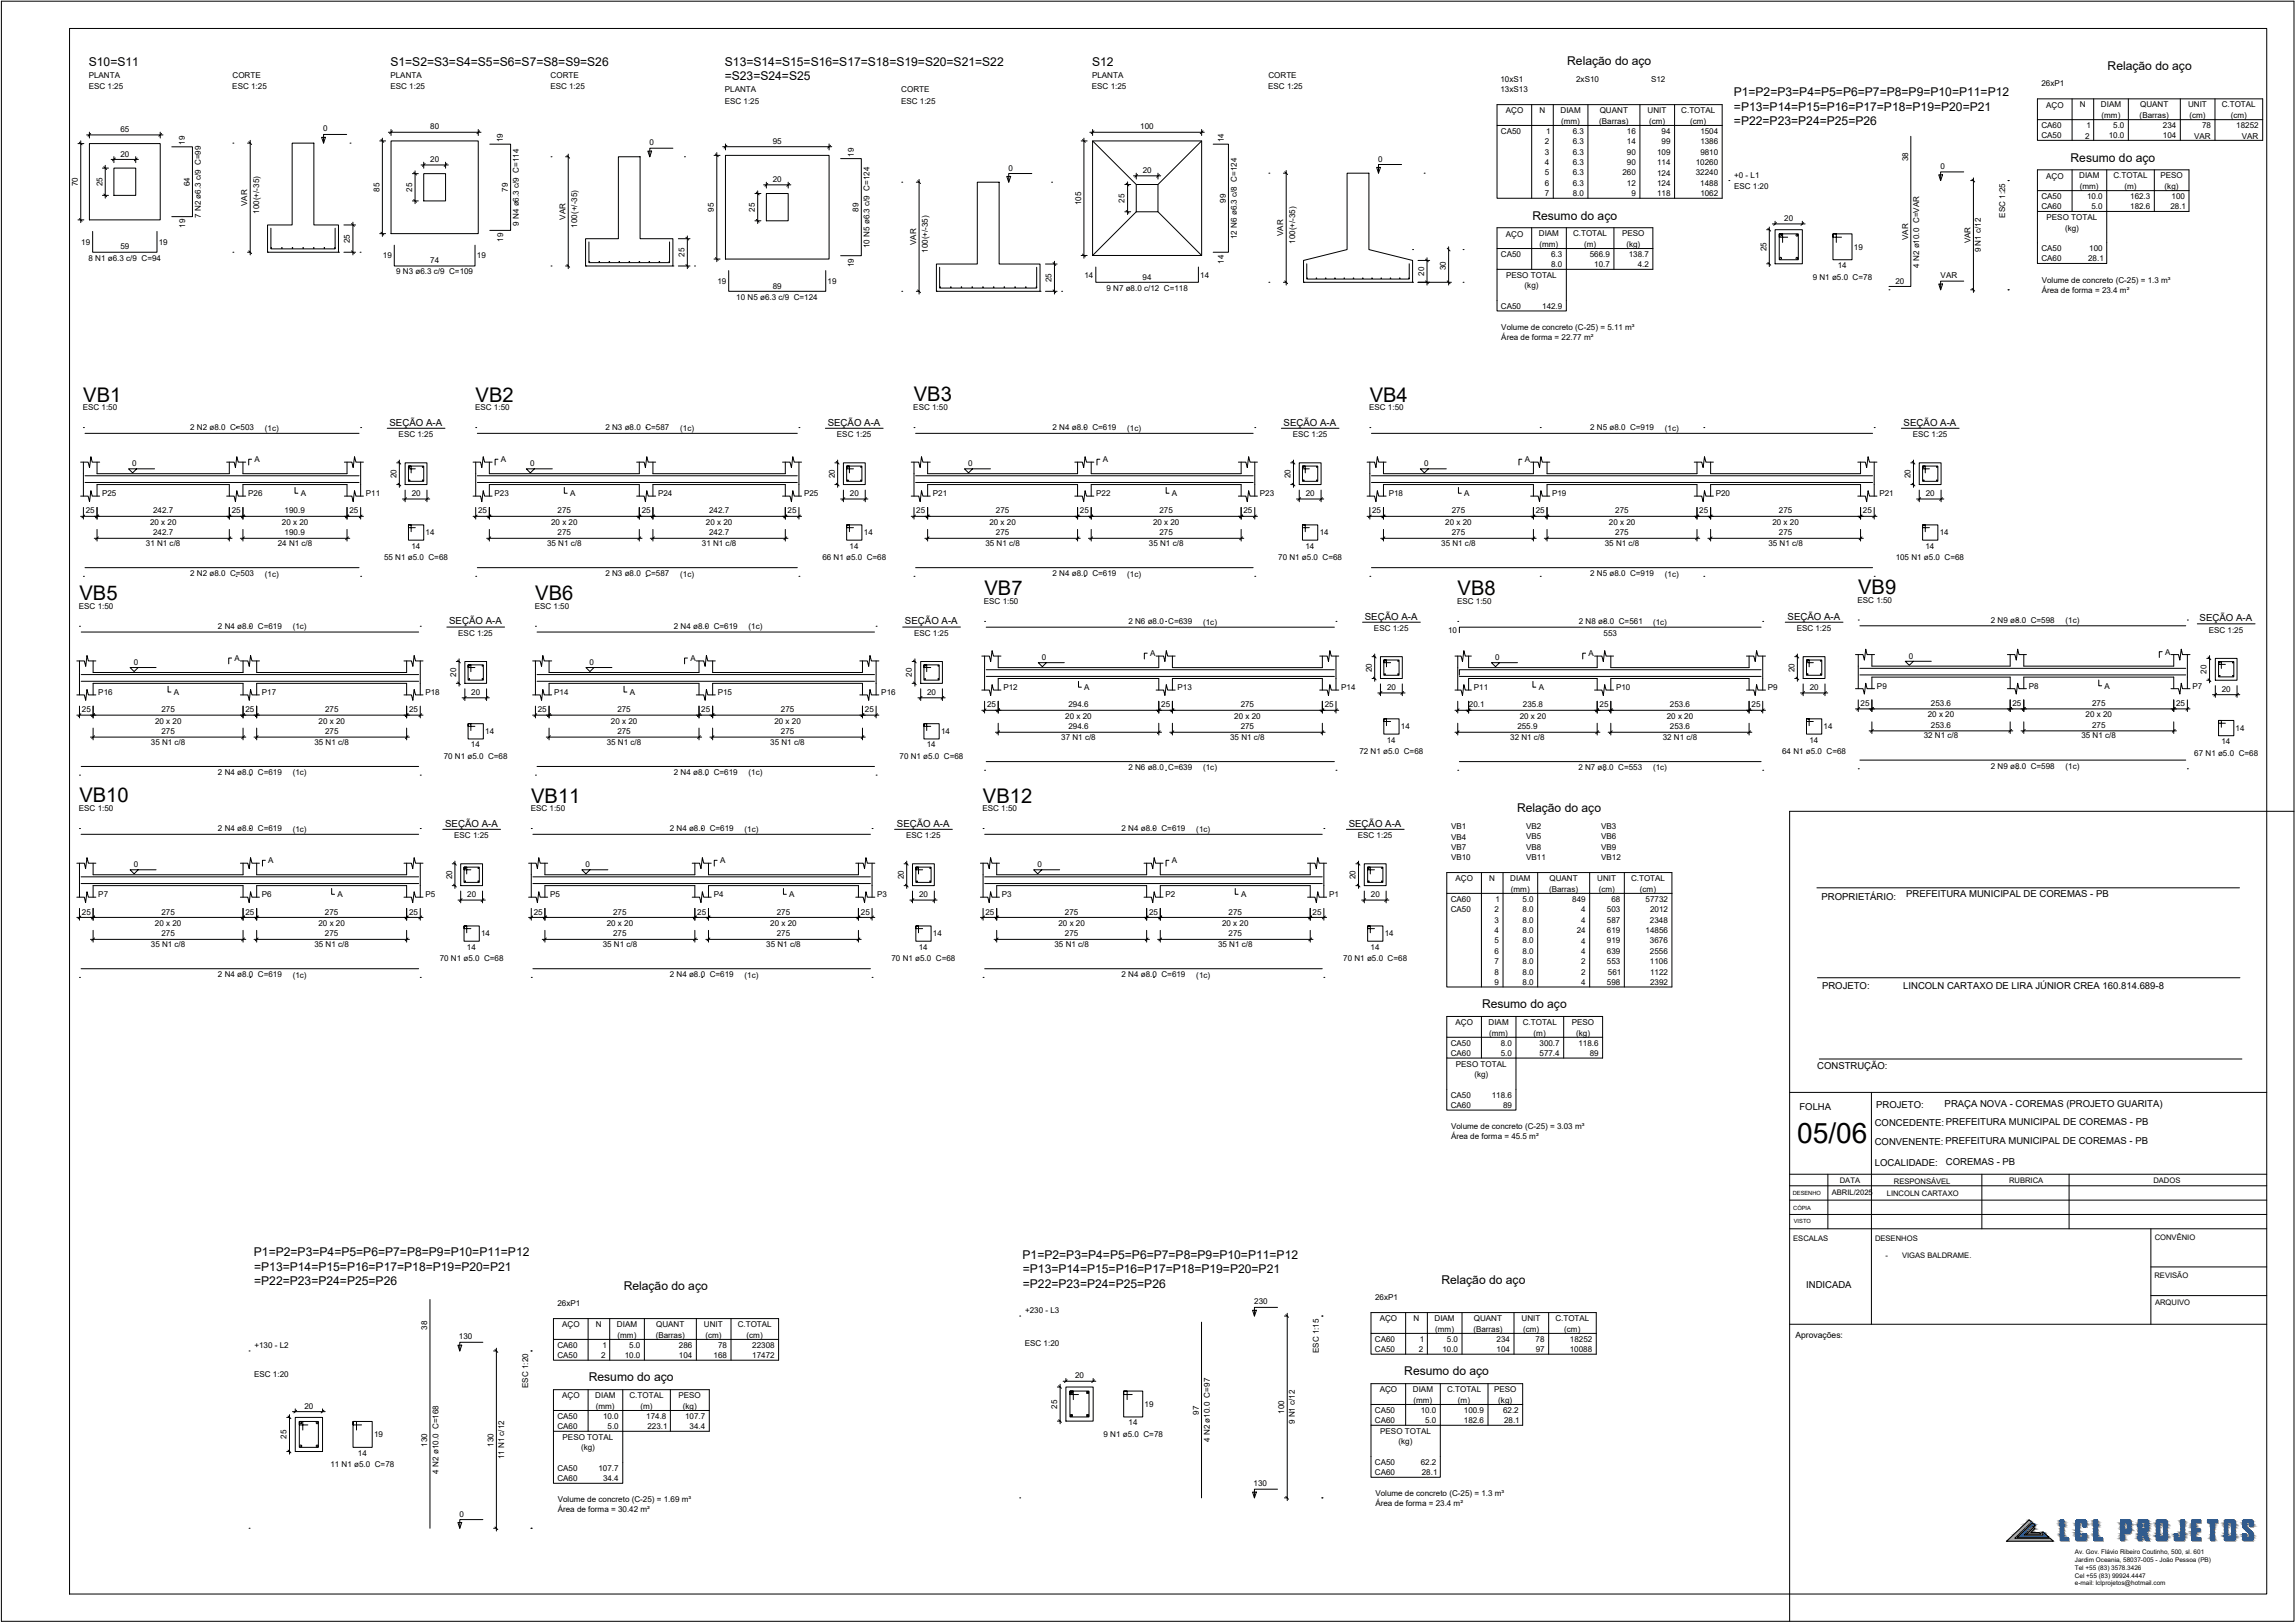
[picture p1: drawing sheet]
<svg xmlns="http://www.w3.org/2000/svg" width="841mm" height="594mm" viewBox="0 0 841 594" stroke-linecap="round" stroke-linejoin="round" font-family="sans-serif">
<defs><g id="words">
<text font-size="10.3" x="658.6" y="418.5">05/06</text>
<g font-size="7.4">
<text x="30.5" y="147.1">VB1</text>
<text x="174.3" y="147.1">VB2</text>
<text x="334.9" y="147">VB3</text>
<text x="501.9" y="147.1">VB4</text>
<text x="29.1" y="219.8">VB5</text>
<text x="196.2" y="219.8">VB6</text>
<text x="360.8" y="218.1">VB7</text>
<text x="534.2" y="218">VB8</text>
<text x="680.9" y="217.5">VB9</text>
<text x="29.1" y="293.8">VB10</text>
<text x="194.6" y="293.9">VB11</text>
<text x="360.2" y="293.9">VB12</text>
</g>
<g font-size="4.4">
<text x="574.3" y="23.9">Relação do aço</text>
<text x="32.6" y="24.2">S10=S11</text>
<text x="143.1" y="24.2">S1=S2=S3=S4=S5=S6=S7=S8=S9=S26</text>
<text x="265.6" y="29.5">=S23=S24=S25</text>
<text x="265.6" y="24.2">S13=S14=S15=S16=S17=S18=S19=S20=S21=S22</text>
<text x="400.2" y="24.2">S12</text>
<text x="772.4" y="25.6">Relação do aço</text>
<text x="635.3" y="35.2">P1=P2=P3=P4=P5=P6=P7=P8=P9=P10=P11=P12</text>
<text x="635.4" y="40.5">=P13=P14=P15=P16=P17=P18=P19=P20=P21</text>
<text x="635.4" y="45.7">=P22=P23=P24=P25=P26</text>
<text x="758.8" y="59.2">Resumo do aço</text>
<text x="561.6" y="80.4">Resumo do aço</text>
<text x="555.9" y="297.6">Relação do aço</text>
<text x="543.1" y="369.3">Resumo do aço</text>
<text x="93" y="460.1">P1=P2=P3=P4=P5=P6=P7=P8=P9=P10=P11=P12</text>
<text x="374.7" y="461.1">P1=P2=P3=P4=P5=P6=P7=P8=P9=P10=P11=P12</text>
<text x="93.1" y="465.3">=P13=P14=P15=P16=P17=P18=P19=P20=P21</text>
<text x="374.8" y="466.4">=P13=P14=P15=P16=P17=P18=P19=P20=P21</text>
<text x="93.1" y="470.6">=P22=P23=P24=P25=P26</text>
<text x="228.6" y="472.3">Relação do aço</text>
<text x="374.8" y="471.6">=P22=P23=P24=P25=P26</text>
<text x="528.2" y="470.1">Relação do aço</text>
<text x="514.6" y="503.8">Resumo do aço</text>
<text x="215.8" y="506">Resumo do aço</text>
</g>
<g font-size="3.5">
<text x="142.7" y="155.9">SEÇÃO A-A</text>
<text x="303.3" y="155.9">SEÇÃO A-A</text>
<text x="470.4" y="155.9">SEÇÃO A-A</text>
<text x="697.6" y="155.9">SEÇÃO A-A</text>
<text x="500.2" y="226.9">SEÇÃO A-A</text>
<text x="655.1" y="226.9">SEÇÃO A-A</text>
<text x="806.1" y="227.6">SEÇÃO A-A</text>
<text x="164.6" y="228.7">SEÇÃO A-A</text>
<text x="331.6" y="228.7">SEÇÃO A-A</text>
<text x="163.1" y="302.8">SEÇÃO A-A</text>
<text x="328.7" y="302.8">SEÇÃO A-A</text>
<text x="494.2" y="302.8">SEÇÃO A-A</text>
<text x="667.5" y="329.5">PROPRIETÁRIO:</text>
<text x="698.5" y="328.6">PREFEITURA MUNICIPAL DE COREMAS - PB</text>
<text x="667.7" y="362.4">PROJETO:</text>
<text x="697.4" y="362.4">LINCOLN CARTAXO DE LIRA JÚNIOR CREA 160.814.689-8</text>
<text x="665.9" y="391.6">CONSTRUÇÃO:</text>
<text x="659.4" y="406.5">FOLHA</text>
<text x="687.5" y="405.8">PROJETO:</text>
<text x="712.6" y="405.4">PRAÇA NOVA - COREMAS (PROJETO GUARITA)</text>
<text x="687" y="412.5">CONCEDENTE: PREFEITURA MUNICIPAL DE COREMAS - PB</text>
<text x="687" y="419.5">CONVENENTE: PREFEITURA MUNICIPAL DE COREMAS - PB</text>
<text x="687.1" y="427.1">LOCALIDADE:</text>
<text x="713.1" y="426.6">COREMAS - PB</text>
<text x="661.9" y="471.9">INDICADA</text>
</g>
<text font-size="3.1" x="657.9" y="490.1">Aprovações:</text>
<g font-size="3">
<text x="32.5" y="28.5">PLANTA</text>
<text x="85.2" y="28.4">CORTE</text>
<text x="143.1" y="28.5">PLANTA</text>
<text x="201.8" y="28.4">CORTE</text>
<text x="400.2" y="28.5">PLANTA</text>
<text x="464.8" y="28.4">CORTE</text>
<text x="549.9" y="30">10xS1</text>
<text x="577.6" y="30">2xS10</text>
<text x="605.1" y="30">S12</text>
<text x="32.5" y="32.7">ESC 1:25</text>
<text x="85.1" y="32.7">ESC 1:25</text>
<text x="143.1" y="32.7">ESC 1:25</text>
<text x="201.7" y="32.7">ESC 1:25</text>
<text x="265.6" y="33.8">PLANTA</text>
<text x="330.3" y="33.7">CORTE</text>
<text x="400.1" y="32.7">ESC 1:25</text>
<text x="464.7" y="32.7">ESC 1:25</text>
<text x="549.9" y="33.8">13xS13</text>
<text x="748.1" y="31.6">26xP1</text>
<text x="265.6" y="37.9">ESC 1:25</text>
<text x="330.2" y="37.9">ESC 1:25</text>
<text x="551.8" y="41.5">AÇO</text>
<text x="564.2" y="41.5">N</text>
<text x="571.9" y="41.5">DIAM</text>
<text x="586.2" y="41.3">QUANT</text>
<text x="603.8" y="41.4">UNIT</text>
<text x="616.1" y="41.4">C.TOTAL</text>
<text x="749.9" y="39.4">AÇO</text>
<text x="762.2" y="39.3">N</text>
<text x="769.9" y="39.3">DIAM</text>
<text x="784.3" y="39.1">QUANT</text>
<text x="801.8" y="39.3">UNIT</text>
<text x="814.2" y="39.3">C.TOTAL</text>
<text x="157.6" y="47.3">80</text>
<text x="417.8" y="47.3">100</text>
<text x="572.1" y="45.3">(mm)</text>
<text x="586.1" y="45.3">(Barras)</text>
<text x="604.3" y="45.3">(cm)</text>
<text x="619.4" y="45.3">(cm)</text>
<text x="748.1" y="46.9">CA60</text>
<text x="764.6" y="46.9">1</text>
<text x="770.1" y="43.2">(mm)</text>
<text x="774.4" y="46.9">5.0</text>
<text x="784.1" y="43.2">(Barras)</text>
<text x="792.6" y="46.9">234</text>
<text x="802.3" y="43.2">(cm)</text>
<text x="807" y="46.9">78</text>
<text x="817.5" y="43.2">(cm)</text>
<text x="819.5" y="46.9">18252</text>
<text x="44.1" y="48.3">65</text>
<text x="67.8" y="53.1" transform="rotate(-90 67.8 53.1)">19</text>
<text x="118.4" y="48.1">0</text>
<text x="184.3" y="52.1" transform="rotate(-90 184.3 52.1)">19</text>
<text x="238" y="53.2">0</text>
<text x="283.2" y="52.6">95</text>
<text x="448.4" y="52.1" transform="rotate(-90 448.4 52.1)">14</text>
<text x="550" y="49">CA50</text>
<text x="566.2" y="52.9">2</text>
<text x="566.5" y="49.1">1</text>
<text x="576.4" y="49">6.3</text>
<text x="576.4" y="52.8">6.3</text>
<text x="596.2" y="49">16</text>
<text x="596.2" y="52.9">14</text>
<text x="608.9" y="49">94</text>
<text x="608.9" y="52.8">99</text>
<text x="623.1" y="49">1504</text>
<text x="623.1" y="52.8">1386</text>
<text x="748.1" y="50.7">CA50</text>
<text x="764.2" y="50.7">2</text>
<text x="772.8" y="50.7">10.0</text>
<text x="792.6" y="50.7">104</text>
<text x="804.1" y="50.7">VAR</text>
<text x="821.5" y="50.7">VAR</text>
<text x="44.1" y="57.3">20</text>
<text x="157.7" y="59.4">20</text>
<text x="312.8" y="57.4" transform="rotate(-90 312.8 57.4)">19</text>
<text x="505.1" y="59.2">0</text>
<text x="566.1" y="56.7">3</text>
<text x="576.4" y="56.7">6.3</text>
<text x="596.2" y="56.7">90</text>
<text x="607.3" y="56.7">109</text>
<text x="623.1" y="56.7">9810</text>
<text x="699.2" y="59.1" transform="rotate(-90 699.2 59.1)">38</text>
<text x="369.5" y="62.5">0</text>
<text x="418.8" y="63.3">20</text>
<text x="566.1" y="60.5">4</text>
<text x="566.1" y="64.3">5</text>
<text x="576.4" y="60.5">6.3</text>
<text x="576.4" y="64.3">6.3</text>
<text x="594.6" y="64.3">260</text>
<text x="596.2" y="60.5">90</text>
<text x="607.3" y="60.5">114</text>
<text x="607.3" y="64.3">124</text>
<text x="621.5" y="60.5">10260</text>
<text x="621.5" y="64.3">32240</text>
<text x="635.5" y="65">+0 - L1</text>
<text x="711.1" y="61.9">0</text>
<text x="749.9" y="65.4">AÇO</text>
<text x="762" y="65.3">DIAM</text>
<text x="774.5" y="65.3">C.TOTAL</text>
<text x="791.7" y="65.3">PESO</text>
<text x="28.5" y="68.2" transform="rotate(-90 28.5 68.2)">70</text>
<text x="37.5" y="68.2" transform="rotate(-90 37.5 68.2)">25</text>
<text x="69.6" y="68.2" transform="rotate(-90 69.6 68.2)">64</text>
<text x="139.1" y="70.2" transform="rotate(-90 139.1 70.2)">85</text>
<text x="151" y="70.2" transform="rotate(-90 151 70.2)">25</text>
<text x="186.1" y="70.2" transform="rotate(-90 186.1 70.2)">79</text>
<text x="283.2" y="66.6">20</text>
<text x="566.1" y="68.1">6</text>
<text x="566.1" y="71.9">7</text>
<text x="576.4" y="68.1">6.3</text>
<text x="576.4" y="71.9">8.0</text>
<text x="596.2" y="68.1">12</text>
<text x="597.9" y="71.9">9</text>
<text x="607.3" y="68.1">124</text>
<text x="607.3" y="71.9">118</text>
<text x="623.1" y="68.1">1488</text>
<text x="623.1" y="71.9">1062</text>
<text x="635.5" y="69.3">ESC 1:20</text>
<text x="762.2" y="69.2">(mm)</text>
<text x="778.5" y="69.2">(m)</text>
<text x="793.2" y="69.2">(kg)</text>
<text x="90.6" y="75.4" transform="rotate(-90 90.6 75.4)">VAR</text>
<text x="261.6" y="77.5" transform="rotate(-90 261.6 77.5)">95</text>
<text x="276.6" y="77.5" transform="rotate(-90 276.6 77.5)">25</text>
<text x="314.6" y="77.5" transform="rotate(-90 314.6 77.5)">89</text>
<text x="396.2" y="75.2" transform="rotate(-90 396.2 75.2)">105</text>
<text x="412.1" y="74.2" transform="rotate(-90 412.1 74.2)">25</text>
<text x="449.2" y="74.2" transform="rotate(-90 449.2 74.2)">99</text>
<text x="748.1" y="72.9">CA50</text>
<text x="748.1" y="76.7">CA60</text>
<text x="764.8" y="72.9">10.0</text>
<text x="766.4" y="76.7">5.0</text>
<text x="780.6" y="72.9">162.3</text>
<text x="780.6" y="76.7">182.6</text>
<text x="795.4" y="76.7">28.1</text>
<text x="795.8" y="72.9">100</text>
<text x="67.8" y="83.5" transform="rotate(-90 67.8 83.5)">19</text>
<text x="73.6" y="79.9" transform="rotate(-90 73.6 79.9)">7 N2 ø6.3 c/9 C=99</text>
<text x="95" y="78.3" transform="rotate(-90 95 78.3)">100(+/-35)</text>
<text x="190.2" y="82.7" transform="rotate(-90 190.2 82.7)">9 N4 ø6.3 c/9 C=114</text>
<text x="207.2" y="80.4" transform="rotate(-90 207.2 80.4)">VAR</text>
<text x="211.5" y="83.3" transform="rotate(-90 211.5 83.3)">100(+/-35)</text>
<text x="653.9" y="81">20</text>
<text x="734.8" y="79.7" transform="rotate(-90 734.8 79.7)">ESC 1:25</text>
<text x="750" y="80.5">PESO TOTAL</text>
<text x="29.8" y="89.6">19</text>
<text x="58.2" y="89.6">19</text>
<text x="128.2" y="89" transform="rotate(-90 128.2 89)">25</text>
<text x="184.4" y="88.5" transform="rotate(-90 184.4 88.5)">19</text>
<text x="335.7" y="89.7" transform="rotate(-90 335.7 89.7)">VAR</text>
<text x="453.2" y="87.6" transform="rotate(-90 453.2 87.6)">12 N6 ø6.3 c/8 C=124</text>
<text x="470.3" y="86.5" transform="rotate(-90 470.3 86.5)">VAR</text>
<text x="474.6" y="89.3" transform="rotate(-90 474.6 89.3)">100(+/-35)</text>
<text x="551.8" y="86.6">AÇO</text>
<text x="563.9" y="86.5">DIAM</text>
<text x="576.5" y="86.5">C.TOTAL</text>
<text x="594.4" y="86.5">PESO</text>
<text x="699.3" y="88" transform="rotate(-90 699.3 88)">VAR</text>
<text x="722.1" y="89.2" transform="rotate(-90 722.1 89.2)">VAR</text>
<text x="756.8" y="84.5">(kg)</text>
<text x="32.5" y="95.4">8 N1 ø6.3 c/9 C=94</text>
<text x="44.1" y="91.4">59</text>
<text x="140.3" y="94.6">19</text>
<text x="174.8" y="94.7">19</text>
<text x="250.8" y="94" transform="rotate(-90 250.8 94)">25</text>
<text x="318.7" y="90.9" transform="rotate(-90 318.7 90.9)">10 N5 ø6.3 c/9 C=124</text>
<text x="340.1" y="92.6" transform="rotate(-90 340.1 92.6)">100(+/-35)</text>
<text x="550" y="94.1">CA50</text>
<text x="564.1" y="90.4">(mm)</text>
<text x="568.4" y="94.1">6.3</text>
<text x="580.5" y="90.4">(m)</text>
<text x="582.6" y="94.1">566.9</text>
<text x="596" y="90.4">(kg)</text>
<text x="596.9" y="94.1">138.7</text>
<text x="647.3" y="92" transform="rotate(-90 647.3 92)">25</text>
<text x="679.4" y="91.5">19</text>
<text x="725.9" y="92.5" transform="rotate(-90 725.9 92.5)">9 N1 c/12</text>
<text x="748.1" y="92">CA50</text>
<text x="748.1" y="95.8">CA60</text>
<text x="765.2" y="95.8">28.1</text>
<text x="765.6" y="92">100</text>
<text x="145.2" y="100.5">9 N3 ø6.3 c/9 C=109</text>
<text x="157.6" y="96.4">74</text>
<text x="312.9" y="97.8" transform="rotate(-90 312.9 97.8)">19</text>
<text x="397.4" y="101.7">14</text>
<text x="439.8" y="101.7">14</text>
<text x="448.4" y="96.5" transform="rotate(-90 448.4 96.5)">14</text>
<text x="521.8" y="101" transform="rotate(-90 521.8 101)">20</text>
<text x="529.8" y="99" transform="rotate(-90 529.8 99)">30</text>
<text x="551.9" y="101.7">PESO TOTAL</text>
<text x="568.4" y="97.9">8.0</text>
<text x="584.2" y="97.9">10.7</text>
<text x="600.2" y="97.9">4.2</text>
<text x="673.4" y="98.2">14</text>
<text x="703.3" y="98.1" transform="rotate(-90 703.3 98.1)">4 N2 ø10.0 C=VAR</text>
<text x="711.2" y="101.9">VAR</text>
<text x="262.9" y="103.9">19</text>
<text x="283.2" y="105.7">89</text>
<text x="303.3" y="103.9">19</text>
<text x="385.3" y="103.3" transform="rotate(-90 385.3 103.3)">25</text>
<text x="405.5" y="106.4">9 N7 ø8.0 c/12 C=118</text>
<text x="418.7" y="102.4">94</text>
<text x="558.7" y="105.6">(kg)</text>
<text x="664.3" y="102.4">9 N1 ø5.0 C=78</text>
<text x="694.6" y="103.9">20</text>
<text x="748.2" y="103.5">Volume de concreto (C-25) = 1.3 m³</text>
<text x="748.2" y="107.2">Área de forma = 23.4 m²</text>
<text x="269.8" y="109.7">10 N5 ø6.3 c/9 C=124</text>
<text x="550" y="113.1">CA50</text>
<text x="565.1" y="113.1">142.9</text>
<text x="550.2" y="120.9">Volume de concreto (C-25) = 5.11 m³</text>
<text x="550.2" y="124.6">Área de forma = 22.77 m²</text>
<text x="30.3" y="150.2">ESC 1:50</text>
<text x="174.1" y="150.2">ESC 1:50</text>
<text x="334.7" y="150.2">ESC 1:50</text>
<text x="501.7" y="150.2">ESC 1:50</text>
<text x="69.7" y="157.5">2 N2 ø8.0 C=503</text>
<text x="97.1" y="157.7">(1c)</text>
<text x="146.1" y="160">ESC 1:25</text>
<text x="221.9" y="157.5">2 N3 ø8.0 C=587</text>
<text x="249.3" y="157.7">(1c)</text>
<text x="306.7" y="160">ESC 1:25</text>
<text x="385.7" y="157.5">2 N4 ø8.0 C=619</text>
<text x="413.1" y="157.7">(1c)</text>
<text x="473.8" y="160">ESC 1:25</text>
<text x="582.7" y="157.5">2 N5 ø8.0 C=919</text>
<text x="610.1" y="157.7">(1c)</text>
<text x="701" y="160">ESC 1:25</text>
<text x="48.5" y="170.7">0</text>
<text x="93.3" y="169.3">A</text>
<text x="183.6" y="169.3">A</text>
<text x="194.2" y="170.7">0</text>
<text x="354.8" y="170.7">0</text>
<text x="404.1" y="169.3">A</text>
<text x="521.8" y="170.7">0</text>
<text x="558.8" y="169.3">A</text>
<text x="145.3" y="175.1" transform="rotate(-90 145.3 175.1)">20</text>
<text x="305.9" y="175.1" transform="rotate(-90 305.9 175.1)">20</text>
<text x="472.9" y="175.1" transform="rotate(-90 472.9 175.1)">20</text>
<text x="700.2" y="175.1" transform="rotate(-90 700.2 175.1)">20</text>
<text x="37.4" y="181.7">P25</text>
<text x="90.9" y="181.7">P26</text>
<text x="110.2" y="181.7">A</text>
<text x="134.1" y="181.7">P11</text>
<text x="150.9" y="181.7">20</text>
<text x="181.2" y="181.7">P23</text>
<text x="208.9" y="181.7">A</text>
<text x="241.2" y="181.7">P24</text>
<text x="294.6" y="181.7">P25</text>
<text x="311.4" y="181.7">20</text>
<text x="341.8" y="181.7">P21</text>
<text x="401.7" y="181.7">P22</text>
<text x="429.5" y="181.7">A</text>
<text x="461.7" y="181.7">P23</text>
<text x="478.5" y="181.7">20</text>
<text x="508.9" y="181.7">P18</text>
<text x="536.6" y="181.7">A</text>
<text x="568.8" y="181.7">P19</text>
<text x="628.7" y="181.7">P20</text>
<text x="688.7" y="181.7">P21</text>
<text x="705.7" y="181.7">20</text>
<text x="31.4" y="188.1">25</text>
<text x="56.1" y="188.1">242.7</text>
<text x="84.9" y="188.1">25</text>
<text x="104.3" y="188.1">190.9</text>
<text x="128.1" y="188.1">25</text>
<text x="175.2" y="188.1">25</text>
<text x="204.3" y="188.1">275</text>
<text x="235.2" y="188.1">25</text>
<text x="259.8" y="188.1">242.7</text>
<text x="288.6" y="188.1">25</text>
<text x="335.8" y="188.1">25</text>
<text x="365" y="188.1">275</text>
<text x="395.7" y="188.1">25</text>
<text x="424.9" y="188.1">275</text>
<text x="455.7" y="188.1">25</text>
<text x="502.8" y="188.1">25</text>
<text x="532" y="188.1">275</text>
<text x="562.8" y="188.1">25</text>
<text x="591.9" y="188.1">275</text>
<text x="622.7" y="188.1">25</text>
<text x="651.9" y="188.1">275</text>
<text x="682.7" y="188.1">25</text>
<text x="55" y="192.2">20 x 20</text>
<text x="56.1" y="196.1">242.7</text>
<text x="103.3" y="192.2">20 x 20</text>
<text x="104.3" y="196.1">190.9</text>
<text x="156" y="196.1">14</text>
<text x="202" y="192.2">20 x 20</text>
<text x="204.3" y="196.1">275</text>
<text x="258.7" y="192.2">20 x 20</text>
<text x="259.8" y="196.1">242.7</text>
<text x="316.6" y="196.1">14</text>
<text x="362.6" y="192.2">20 x 20</text>
<text x="365" y="196.1">275</text>
<text x="422.5" y="192.2">20 x 20</text>
<text x="424.9" y="196.1">275</text>
<text x="483.6" y="196.1">14</text>
<text x="529.6" y="192.2">20 x 20</text>
<text x="532" y="196.1">275</text>
<text x="589.6" y="192.2">20 x 20</text>
<text x="591.9" y="196.1">275</text>
<text x="649.5" y="192.2">20 x 20</text>
<text x="651.9" y="196.1">275</text>
<text x="710.8" y="196.1">14</text>
<text x="53.5" y="200">31 N1 c/8</text>
<text x="101.8" y="200">24 N1 c/8</text>
<text x="150.7" y="200.9">14</text>
<text x="200.5" y="200">35 N1 c/8</text>
<text x="257.2" y="200">31 N1 c/8</text>
<text x="311.3" y="200.9">14</text>
<text x="361.1" y="200">35 N1 c/8</text>
<text x="421" y="200">35 N1 c/8</text>
<text x="478.4" y="200.9">14</text>
<text x="528.2" y="200">35 N1 c/8</text>
<text x="588.1" y="200">35 N1 c/8</text>
<text x="648" y="200">35 N1 c/8</text>
<text x="705.6" y="200.9">14</text>
<text x="140.8" y="205.1">55 N1 ø5.0 C=68</text>
<text x="301.4" y="205.1">66 N1 ø5.0 C=68</text>
<text x="468.4" y="205.1">70 N1 ø5.0 C=68</text>
<text x="694.7" y="205.1">105 N1 ø5.0 C=68</text>
<text x="69.7" y="211">2 N2 ø8.0 C=503</text>
<text x="97.1" y="211.2">(1c)</text>
<text x="221.9" y="211">2 N3 ø8.0 C=587</text>
<text x="249.3" y="211.2">(1c)</text>
<text x="385.7" y="211">2 N4 ø8.0 C=619</text>
<text x="413.1" y="211.2">(1c)</text>
<text x="582.7" y="211">2 N5 ø8.0 C=919</text>
<text x="610.1" y="211.2">(1c)</text>
<text x="360.6" y="221.2">ESC 1:50</text>
<text x="534" y="221.2">ESC 1:50</text>
<text x="680.7" y="220.7">ESC 1:50</text>
<text x="28.9" y="223">ESC 1:50</text>
<text x="196" y="223">ESC 1:50</text>
<text x="79.9" y="230.3">2 N4 ø8.0 C=619</text>
<text x="107.3" y="230.5">(1c)</text>
<text x="167.9" y="232.8">ESC 1:25</text>
<text x="246.9" y="230.3">2 N4 ø8.0 C=619</text>
<text x="274.3" y="230.5">(1c)</text>
<text x="335" y="232.8">ESC 1:25</text>
<text x="413.5" y="228.5">2 N6 ø8.0 C=639</text>
<text x="440.9" y="228.7">(1c)</text>
<text x="503.5" y="231">ESC 1:25</text>
<text x="530.6" y="231.7">10</text>
<text x="578.6" y="228.5">2 N8 ø8.0 C=561</text>
<text x="587.6" y="232.8">553</text>
<text x="605.8" y="228.7">(1c)</text>
<text x="658.4" y="231">ESC 1:25</text>
<text x="729.6" y="228">2 N9 ø8.0 C=598</text>
<text x="757" y="228.2">(1c)</text>
<text x="809.4" y="231.7">ESC 1:25</text>
<text x="793.4" y="239.7">A</text>
<text x="49" y="243.5">0</text>
<text x="85.9" y="242.1">A</text>
<text x="216.1" y="243.5">0</text>
<text x="253" y="242.1">A</text>
<text x="381.8" y="241.7">0</text>
<text x="421.5" y="240.3">A</text>
<text x="547.9" y="241.7">0</text>
<text x="582.1" y="240.3">A</text>
<text x="699.6" y="241.2">0</text>
<text x="167.1" y="247.9" transform="rotate(-90 167.1 247.9)">20</text>
<text x="334.2" y="247.9" transform="rotate(-90 334.2 247.9)">20</text>
<text x="502.7" y="246.1" transform="rotate(-90 502.7 246.1)">20</text>
<text x="657.6" y="246.1" transform="rotate(-90 657.6 246.1)">20</text>
<text x="808.6" y="246.8" transform="rotate(-90 808.6 246.8)">20</text>
<text x="36" y="254.5">P16</text>
<text x="63.7" y="254.5">A</text>
<text x="96" y="254.5">P17</text>
<text x="155.9" y="254.5">P18</text>
<text x="172.7" y="254.5">20</text>
<text x="203.1" y="254.5">P14</text>
<text x="230.8" y="254.5">A</text>
<text x="263" y="254.5">P15</text>
<text x="323" y="254.5">P16</text>
<text x="339.8" y="254.5">20</text>
<text x="367.7" y="252.7">P12</text>
<text x="397.3" y="252.7">A</text>
<text x="431.5" y="252.7">P13</text>
<text x="491.5" y="252.7">P14</text>
<text x="508.3" y="252.7">20</text>
<text x="540.1" y="252.7">P11</text>
<text x="563.9" y="252.7">A</text>
<text x="592.2" y="252.7">P10</text>
<text x="647.9" y="252.7">P9</text>
<text x="663.2" y="252.7">20</text>
<text x="687.8" y="252.2">P9</text>
<text x="743.5" y="252.2">P8</text>
<text x="771.2" y="252.2">A</text>
<text x="803.4" y="252.2">P7</text>
<text x="814.2" y="253.3">20</text>
<text x="30" y="260.9">25</text>
<text x="59.2" y="260.9">275</text>
<text x="90" y="260.9">25</text>
<text x="119.1" y="260.9">275</text>
<text x="149.9" y="260.9">25</text>
<text x="197.1" y="260.9">25</text>
<text x="226.2" y="260.9">275</text>
<text x="257" y="260.9">25</text>
<text x="286.2" y="260.9">275</text>
<text x="316.9" y="260.9">25</text>
<text x="361.7" y="259.1">25</text>
<text x="390.4" y="263.3">20 x 20</text>
<text x="391.5" y="259.1">294.6</text>
<text x="425.5" y="259.1">25</text>
<text x="452.3" y="263.3">20 x 20</text>
<text x="454.7" y="259.1">275</text>
<text x="485.5" y="259.1">25</text>
<text x="538.3" y="259.1">20.1</text>
<text x="556.9" y="263.3">20 x 20</text>
<text x="558.1" y="259.1">235.8</text>
<text x="586.2" y="259.1">25</text>
<text x="610.8" y="263.3">20 x 20</text>
<text x="612" y="259.1">253.6</text>
<text x="641.9" y="259.1">25</text>
<text x="681.8" y="258.5">25</text>
<text x="706.5" y="262.8">20 x 20</text>
<text x="707.6" y="258.5">253.6</text>
<text x="737.5" y="258.5">25</text>
<text x="764.3" y="262.8">20 x 20</text>
<text x="766.7" y="258.5">275</text>
<text x="797.4" y="258.5">25</text>
<text x="56.8" y="265.1">20 x 20</text>
<text x="59.2" y="268.9">275</text>
<text x="116.8" y="265.1">20 x 20</text>
<text x="119.1" y="268.9">275</text>
<text x="177.8" y="268.9">14</text>
<text x="223.9" y="265.1">20 x 20</text>
<text x="226.2" y="268.9">275</text>
<text x="283.8" y="265.1">20 x 20</text>
<text x="286.2" y="268.9">275</text>
<text x="344.8" y="268.9">14</text>
<text x="391.5" y="267.1">294.6</text>
<text x="454.7" y="267.1">275</text>
<text x="513.4" y="267.1">14</text>
<text x="556" y="267.1">255.9</text>
<text x="612" y="267.1">253.6</text>
<text x="668.3" y="267.1">14</text>
<text x="707.6" y="266.6">253.6</text>
<text x="766.7" y="266.6">275</text>
<text x="819.3" y="267.8">14</text>
<text x="55.3" y="272.8">35 N1 c/8</text>
<text x="115.2" y="272.8">35 N1 c/8</text>
<text x="172.6" y="273.7">14</text>
<text x="222.3" y="272.8">35 N1 c/8</text>
<text x="282.3" y="272.8">35 N1 c/8</text>
<text x="339.6" y="273.7">14</text>
<text x="388.9" y="271">37 N1 c/8</text>
<text x="450.8" y="271">35 N1 c/8</text>
<text x="508.2" y="272">14</text>
<text x="553.4" y="271">32 N1 c/8</text>
<text x="609.3" y="271">32 N1 c/8</text>
<text x="663.1" y="272">14</text>
<text x="705" y="270.4">32 N1 c/8</text>
<text x="762.8" y="270.4">35 N1 c/8</text>
<text x="814.1" y="272.6">14</text>
<text x="162.6" y="277.9">70 N1 ø5.0 C=68</text>
<text x="329.6" y="277.9">70 N1 ø5.0 C=68</text>
<text x="413.5" y="282">2 N6 ø8.0 C=639</text>
<text x="498.2" y="276.2">72 N1 ø5.0 C=68</text>
<text x="578.4" y="282">2 N7 ø8.0 C=553</text>
<text x="653.1" y="276.2">64 N1 ø5.0 C=68</text>
<text x="729.6" y="281.5">2 N9 ø8.0 C=598</text>
<text x="757" y="281.7">(1c)</text>
<text x="804.1" y="276.8">67 N1 ø5.0 C=68</text>
<text x="79.9" y="283.8">2 N4 ø8.0 C=619</text>
<text x="107.3" y="284">(1c)</text>
<text x="246.9" y="283.8">2 N4 ø8.0 C=619</text>
<text x="274.3" y="284">(1c)</text>
<text x="440.9" y="282.2">(1c)</text>
<text x="605.8" y="282.2">(1c)</text>
<text x="28.9" y="297.1">ESC 1:50</text>
<text x="194.5" y="297.1">ESC 1:50</text>
<text x="360" y="297.1">ESC 1:50</text>
<text x="79.9" y="304.4">2 N4 ø8.0 C=619</text>
<text x="107.3" y="304.6">(1c)</text>
<text x="245.4" y="304.4">2 N4 ø8.0 C=619</text>
<text x="272.8" y="304.6">(1c)</text>
<text x="411" y="304.4">2 N4 ø8.0 C=619</text>
<text x="438.4" y="304.6">(1c)</text>
<text x="531.7" y="303.7">VB1</text>
<text x="559.3" y="303.7">VB2</text>
<text x="586.7" y="303.6">VB3</text>
<text x="166.5" y="306.9">ESC 1:25</text>
<text x="332" y="306.9">ESC 1:25</text>
<text x="497.6" y="306.9">ESC 1:25</text>
<text x="531.7" y="307.5">VB4</text>
<text x="531.7" y="311.3">VB7</text>
<text x="559.3" y="307.4">VB5</text>
<text x="559.3" y="311.2">VB8</text>
<text x="586.7" y="307.4">VB6</text>
<text x="586.7" y="311.2">VB9</text>
<text x="49" y="317.6">0</text>
<text x="98.3" y="316.2">A</text>
<text x="214.6" y="317.6">0</text>
<text x="263.9" y="316.2">A</text>
<text x="380.2" y="317.6">0</text>
<text x="429.4" y="316.2">A</text>
<text x="531.7" y="315.1">VB10</text>
<text x="559.3" y="315.1">VB11</text>
<text x="586.7" y="315.1">VB12</text>
<text x="165.7" y="322" transform="rotate(-90 165.7 322)">20</text>
<text x="331.2" y="322" transform="rotate(-90 331.2 322)">20</text>
<text x="496.8" y="322" transform="rotate(-90 496.8 322)">20</text>
<text x="533.4" y="322.8">AÇO</text>
<text x="545.8" y="322.7">N</text>
<text x="553.5" y="322.7">DIAM</text>
<text x="567.8" y="322.6">QUANT</text>
<text x="585.3" y="322.7">UNIT</text>
<text x="597.7" y="322.7">C.TOTAL</text>
<text x="36" y="328.6">P7</text>
<text x="96" y="328.6">P6</text>
<text x="123.7" y="328.6">A</text>
<text x="155.9" y="328.6">P5</text>
<text x="171.2" y="328.6">20</text>
<text x="201.6" y="328.6">P5</text>
<text x="261.5" y="328.6">P4</text>
<text x="289.2" y="328.6">A</text>
<text x="321.5" y="328.6">P3</text>
<text x="336.8" y="328.6">20</text>
<text x="367.2" y="328.6">P3</text>
<text x="427.1" y="328.6">P2</text>
<text x="454.8" y="328.6">A</text>
<text x="487" y="328.6">P1</text>
<text x="502.4" y="328.6">20</text>
<text x="553.7" y="326.6">(mm)</text>
<text x="567.6" y="326.6">(Barras)</text>
<text x="585.9" y="326.6">(cm)</text>
<text x="601" y="326.6">(cm)</text>
<text x="30" y="335">25</text>
<text x="59.1" y="335">275</text>
<text x="90" y="335">25</text>
<text x="119.1" y="335">275</text>
<text x="149.9" y="335">25</text>
<text x="195.6" y="335">25</text>
<text x="224.7" y="335">275</text>
<text x="255.5" y="335">25</text>
<text x="284.6" y="335">275</text>
<text x="315.5" y="335">25</text>
<text x="361.1" y="335">25</text>
<text x="390.3" y="335">275</text>
<text x="421.1" y="335">25</text>
<text x="450.2" y="335">275</text>
<text x="481" y="335">25</text>
<text x="531.6" y="330.3">CA60</text>
<text x="531.6" y="334.1">CA50</text>
<text x="547.7" y="334.2">2</text>
<text x="548.1" y="330.3">1</text>
<text x="558" y="330.3">5.0</text>
<text x="558" y="334.1">8.0</text>
<text x="576.2" y="330.3">849</text>
<text x="579.5" y="334.2">4</text>
<text x="588.9" y="334.1">503</text>
<text x="590.5" y="330.3">68</text>
<text x="603" y="330.3">57732</text>
<text x="604.7" y="334.1">2012</text>
<text x="56.8" y="339.1">20 x 20</text>
<text x="116.7" y="339.1">20 x 20</text>
<text x="222.3" y="339.1">20 x 20</text>
<text x="282.3" y="339.1">20 x 20</text>
<text x="387.9" y="339.1">20 x 20</text>
<text x="447.8" y="339.1">20 x 20</text>
<text x="547.7" y="337.9">3</text>
<text x="547.7" y="341.8">4</text>
<text x="558" y="337.9">8.0</text>
<text x="558" y="341.7">8.0</text>
<text x="577.8" y="341.8">24</text>
<text x="579.5" y="338">4</text>
<text x="588.9" y="337.9">587</text>
<text x="588.9" y="341.7">619</text>
<text x="603" y="341.7">14856</text>
<text x="604.6" y="337.9">2348</text>
<text x="55.3" y="346.9">35 N1 c/8</text>
<text x="59.1" y="343">275</text>
<text x="115.2" y="346.9">35 N1 c/8</text>
<text x="119.1" y="343">275</text>
<text x="171.1" y="347.8">14</text>
<text x="176.3" y="343">14</text>
<text x="220.9" y="346.9">35 N1 c/8</text>
<text x="224.7" y="343">275</text>
<text x="280.8" y="346.9">35 N1 c/8</text>
<text x="284.6" y="343">275</text>
<text x="336.7" y="347.8">14</text>
<text x="341.9" y="343">14</text>
<text x="386.4" y="346.9">35 N1 c/8</text>
<text x="390.3" y="343">275</text>
<text x="446.4" y="346.9">35 N1 c/8</text>
<text x="450.2" y="343">275</text>
<text x="502.2" y="347.8">14</text>
<text x="507.4" y="343">14</text>
<text x="547.7" y="345.5">5</text>
<text x="558" y="345.5">8.0</text>
<text x="579.5" y="345.6">4</text>
<text x="588.9" y="345.5">919</text>
<text x="604.6" y="345.5">3676</text>
<text x="161.1" y="352">70 N1 ø5.0 C=68</text>
<text x="326.7" y="352">70 N1 ø5.0 C=68</text>
<text x="492.3" y="352">70 N1 ø5.0 C=68</text>
<text x="547.7" y="349.3">6</text>
<text x="547.7" y="353.2">7</text>
<text x="558" y="349.3">8.0</text>
<text x="558" y="353.2">8.0</text>
<text x="579.5" y="349.4">4</text>
<text x="579.5" y="353.2">2</text>
<text x="588.9" y="349.3">639</text>
<text x="588.9" y="353.2">553</text>
<text x="604.6" y="349.3">2556</text>
<text x="604.6" y="353.2">1106</text>
<text x="79.9" y="357.9">2 N4 ø8.0 C=619</text>
<text x="107.3" y="358">(1c)</text>
<text x="245.4" y="357.9">2 N4 ø8.0 C=619</text>
<text x="272.8" y="358">(1c)</text>
<text x="411" y="357.9">2 N4 ø8.0 C=619</text>
<text x="438.4" y="358">(1c)</text>
<text x="547.7" y="357">8</text>
<text x="558" y="357">8.0</text>
<text x="579.5" y="357">2</text>
<text x="589.2" y="357">561</text>
<text x="604.7" y="357">1122</text>
<text x="547.7" y="360.8">9</text>
<text x="558" y="360.8">8.0</text>
<text x="579.5" y="360.8">4</text>
<text x="588.9" y="360.8">598</text>
<text x="604.7" y="360.8">2392</text>
<text x="533.4" y="375.5">AÇO</text>
<text x="545.5" y="375.4">DIAM</text>
<text x="558" y="375.4">C.TOTAL</text>
<text x="576" y="375.4">PESO</text>
<text x="531.6" y="383">CA50</text>
<text x="545.7" y="379.3">(mm)</text>
<text x="550" y="383">8.0</text>
<text x="562" y="379.3">(m)</text>
<text x="564.2" y="383">300.7</text>
<text x="577.6" y="379.3">(kg)</text>
<text x="578.4" y="383">118.6</text>
<text x="531.6" y="386.8">CA60</text>
<text x="550" y="386.8">5.0</text>
<text x="564.2" y="386.8">577.4</text>
<text x="582.5" y="386.8">89</text>
<text x="533.5" y="390.6">PESO TOTAL</text>
<text x="540.3" y="394.5">(kg)</text>
<text x="531.6" y="402.1">CA50</text>
<text x="531.6" y="405.9">CA60</text>
<text x="546.7" y="402.1">118.6</text>
<text x="550.8" y="405.9">89</text>
<text x="531.7" y="413.6">Volume de concreto (C-25) = 3.03 m³</text>
<text x="531.7" y="417.3">Área de forma = 45.5 m²</text>
<text x="204.3" y="478.4">26xP1</text>
<text x="459.6" y="477.7">230</text>
<text x="503.9" y="476.2">26xP1</text>
<text x="240.5" y="485.9">QUANT</text>
<text x="375.6" y="480.9">+230 - L3</text>
<text x="505.6" y="484">AÇO</text>
<text x="518" y="483.8">N</text>
<text x="525.7" y="483.8">DIAM</text>
<text x="540.1" y="483.7">QUANT</text>
<text x="557.6" y="483.8">UNIT</text>
<text x="570" y="483.8">C.TOTAL</text>
<text x="156.5" y="487" transform="rotate(-90 156.5 487)">38</text>
<text x="168.2" y="490.5">130</text>
<text x="206" y="486.1">AÇO</text>
<text x="218.4" y="486">N</text>
<text x="226.1" y="486">DIAM</text>
<text x="226.3" y="489.9">(mm)</text>
<text x="240.3" y="489.9">(Barras)</text>
<text x="258" y="486">UNIT</text>
<text x="258.5" y="489.9">(cm)</text>
<text x="270.3" y="486">C.TOTAL</text>
<text x="273.6" y="489.9">(cm)</text>
<text x="503.9" y="491.5">CA60</text>
<text x="520.4" y="491.5">1</text>
<text x="525.9" y="487.7">(mm)</text>
<text x="530.2" y="491.5">5.0</text>
<text x="539.9" y="487.7">(Barras)</text>
<text x="548.4" y="491.4">234</text>
<text x="558.2" y="487.7">(cm)</text>
<text x="562.7" y="491.5">78</text>
<text x="573.2" y="487.7">(cm)</text>
<text x="575.3" y="491.5">18252</text>
<text x="93.2" y="493.7">+130 - L2</text>
<text x="204.3" y="493.6">CA60</text>
<text x="204.3" y="497.4">CA50</text>
<text x="220.3" y="497.5">2</text>
<text x="220.8" y="493.7">1</text>
<text x="228.9" y="497.4">10.0</text>
<text x="230.6" y="493.6">5.0</text>
<text x="248.8" y="493.6">286</text>
<text x="248.8" y="497.4">104</text>
<text x="261.5" y="497.4">168</text>
<text x="263.1" y="493.6">78</text>
<text x="275.7" y="493.6">22308</text>
<text x="275.7" y="497.5">17472</text>
<text x="375.5" y="493.2">ESC 1:20</text>
<text x="483.3" y="495.6" transform="rotate(-90 483.3 495.6)">ESC 1:15</text>
<text x="503.9" y="495.3">CA50</text>
<text x="520" y="495.3">2</text>
<text x="528.6" y="495.3">10.0</text>
<text x="548.4" y="495.3">104</text>
<text x="562.8" y="495.3">97</text>
<text x="575.3" y="495.3">10088</text>
<text x="93.1" y="504.3">ESC 1:20</text>
<text x="193.5" y="508.4" transform="rotate(-90 193.5 508.4)">ESC 1:20</text>
<text x="394" y="504.8">20</text>
<text x="505.6" y="510">AÇO</text>
<text x="517.8" y="509.9">DIAM</text>
<text x="530.3" y="509.8">C.TOTAL</text>
<text x="547.5" y="509.8">PESO</text>
<text x="111.6" y="515.9">20</text>
<text x="206" y="512.2">AÇO</text>
<text x="218.1" y="512.1">DIAM</text>
<text x="218.4" y="516">(mm)</text>
<text x="230.7" y="512">C.TOTAL</text>
<text x="234.7" y="516">(m)</text>
<text x="248.6" y="512">PESO</text>
<text x="250.2" y="516">(kg)</text>
<text x="387.4" y="515.9" transform="rotate(-90 387.4 515.9)">25</text>
<text x="419.4" y="515.3">19</text>
<text x="518" y="513.8">(mm)</text>
<text x="534.3" y="513.8">(m)</text>
<text x="549.1" y="513.8">(kg)</text>
<text x="204.3" y="519.7">CA50</text>
<text x="221" y="519.7">10.0</text>
<text x="236.8" y="519.7">174.8</text>
<text x="251.1" y="519.7">107.7</text>
<text x="439.3" y="518.1" transform="rotate(-90 439.3 518.1)">97</text>
<text x="470.6" y="517.9" transform="rotate(-90 470.6 517.9)">100</text>
<text x="474.5" y="521.6" transform="rotate(-90 474.5 521.6)">9 N1 c/12</text>
<text x="503.9" y="517.5">CA50</text>
<text x="503.9" y="521.3">CA60</text>
<text x="520.6" y="517.5">10.0</text>
<text x="522.3" y="521.3">5.0</text>
<text x="536.4" y="517.5">100.9</text>
<text x="536.4" y="521.3">182.6</text>
<text x="550.8" y="517.5">62.2</text>
<text x="551.2" y="521.3">28.1</text>
<text x="105" y="527" transform="rotate(-90 105 527)">25</text>
<text x="137.1" y="526.4">19</text>
<text x="204.3" y="523.5">CA60</text>
<text x="206.2" y="527.3">PESO TOTAL</text>
<text x="222.6" y="523.5">5.0</text>
<text x="237.2" y="523.5">223.1</text>
<text x="252.7" y="523.5">34.4</text>
<text x="404.4" y="526.3">9 N1 ø5.0 C=78</text>
<text x="413.6" y="522.1">14</text>
<text x="505.8" y="525.1">PESO TOTAL</text>
<text x="131.1" y="533.2">14</text>
<text x="156.5" y="529.9" transform="rotate(-90 156.5 529.9)">130</text>
<text x="180.8" y="529.9" transform="rotate(-90 180.8 529.9)">130</text>
<text x="212.9" y="531.2">(kg)</text>
<text x="443.4" y="528.1" transform="rotate(-90 443.4 528.1)">4 N2 ø10.0 C=97</text>
<text x="512.5" y="529">(kg)</text>
<text x="121.1" y="537.4">11 N1 ø5.0 C=78</text>
<text x="160.7" y="539.8" transform="rotate(-90 160.7 539.8)">4 N2 ø10.0 C=168</text>
<text x="184.7" y="534.5" transform="rotate(-90 184.7 534.5)">11 N1 c/12</text>
<text x="204.3" y="538.7">CA50</text>
<text x="219.3" y="538.7">107.7</text>
<text x="503.9" y="536.5">CA50</text>
<text x="520.7" y="536.5">62.2</text>
<text x="204.3" y="542.5">CA60</text>
<text x="221" y="542.5">34.4</text>
<text x="459.4" y="544.3">130</text>
<text x="503.9" y="540.3">CA60</text>
<text x="521" y="540.3">28.1</text>
<text x="204.4" y="550.3">Volume de concreto (C-25) = 1.69 m³</text>
<text x="504" y="548.1">Volume de concreto (C-25) = 1.3 m³</text>
<text x="504" y="551.7">Área de forma = 23.4 m²</text>
<text x="168.4" y="555.5">0</text>
<text x="204.4" y="553.9">Área de forma = 30.42 m²</text>
</g>
<g font-size="2.8">
<text x="671.3" y="437.6">ABRIL/2025</text>
<text x="674.2" y="433.2">DATA</text>
<text x="694" y="433.7">RESPONSÁVEL</text>
<text x="736.2" y="433.2">RUBRICA</text>
<text x="789.1" y="433.2">DADOS</text>
<text x="691.4" y="438.1">LINCOLN CARTAXO</text>
<text x="657.1" y="454.5">ESCALAS</text>
<text x="687.1" y="454.5">DESENHOS</text>
<text x="789.6" y="454.1">CONVÊNIO</text>
<text x="690.9" y="460.9">-</text>
<text x="697" y="460.9">VIGAS BALDRAME.</text>
<text x="789.5" y="468.1">REVISÃO</text>
<text x="789.7" y="478.1">ARQUIVO</text>
</g>
<g font-size="2.3">
<text x="760.3" y="569">Av. Gov. Flávio Ribeiro Coutinho, 500, sl. 601</text>
<text x="760.3" y="572">Jardim Oceania, 58037-005 - João Pessoa (PB)</text>
<text x="760.3" y="575">Tel +55 (83) 3578.3426</text>
<text x="760.3" y="577.8">Cel +55 (83) 99924.4447</text>
<text x="760.3" y="580.6">e-mail: lclprojetos@hotmail.com</text>
</g>
<g font-size="2.1">
<text x="657" y="437.6">DESENHO</text>
<text x="657.1" y="443.2">CÓPIA</text>
<text x="657.4" y="447.9">VISTO</text>
</g>
</g></defs>
<!-- layer: DT-Forma -->
<g fill="none" stroke="#000" stroke-width=".37">
<path d="M32.8 52.6h25.9v27.9h-25.9zM107.1 52.4h7.9v30h9v10h-26v-10h9.1zM143.3 51.6h32v34h-32zM226.6 57.4h8v30h12v10h-32v-10h12zM265.9 56.9h37.9v38h-37.9zM400.4 51.6h40v42h-40zM400.4 51.6l16 16M440.4 51.6l-16.1 16M41.7 61.6h8v10h-8zM155.3 63.6h8v10h-8zM280.8 70.9h8v10h-8zM358.1 66.7h8v30h15v10h-37.9v-10h14.9z"/>
<path d="M416.4 67.6h7.9v10h-7.9zM416.4 77.6l-16 16M424.3 77.6l16.1 16M493.6 63.4h8v28l16.1 4v8h-40v-8l15.9-4zM650.5 84.1h10v12.5h-10zM29.5 169.3h2.8l.5 2 .5-4 .5 2h2.7M30.6 169.3v12.4M35.6 169.3v4.2h48.4v-4.2M83.1 169.3h2.7l.5 2 .5-4 .5 2h2.7M89 169.3v4.2h38.2v-4.2M126.2 169.3h2.7l.5 2 .5-4 .5 2h2.8M132.2 169.3v12.4"/>
<path d="M148.5 169.5h8v8h-8zM173.4 169.3h2.7l.5 2 .5-4 .5 2h2.7M174.3 169.3v12.4M179.3 169.3v4.2h55v-4.2M233.3 169.3h2.8l.4 2 .5-4 .5 2h2.8M239.3 169.3v4.2h48.5v-4.2M286.8 169.3h2.7l.5 2 .5-4 .5 2h2.8M292.8 169.3v12.4M309.1 169.5h8v8h-8zM333.9 169.3h2.8l.5 2 .5-4 .5 2h2.7M334.9 169.3v12.4M339.9 169.3v4.2h55v-4.2"/>
<path d="M393.9 169.3h2.7l.5 2 .5-4 .5 2h2.8M399.9 169.3v4.2h54.9v-4.2M453.8 169.3h2.8l.5 2 .5-4 .5 2h2.7M459.8 169.3v12.4M476.1 169.5h8v8h-8zM501 169.3h2.7l.5 2 .5-4 .5 2h2.8M502 169.3v12.4M507 169.3v4.2h54.9v-4.2M560.9 169.3h2.8l.5 2 .5-4 .5 2h2.7M566.9 169.3v4.2h55v-4.2M620.9 169.3h2.7l.5 2 .5-4 .5 2h2.8M626.9 169.3v4.2h54.9v-4.2"/>
<path d="M680.8 169.3h2.8l.5 2 .5-4 .5 2h2.7M686.8 169.3v12.4M703.3 169.5h8v8h-8zM29.5 181.7h2.8l.5 2 .5-4 .5 2h2.7M35.6 181.7v-4.2h48.4v4.2M83.1 181.7h2.7l.5 2 .5-4 .5 2h2.7M89 181.7v-4.2h38.2v4.2M126.2 181.7h2.7l.5 2 .5-4 .5 2h2.8M173.4 181.7h2.7l.5 2 .5-4 .5 2h2.7M179.3 181.7v-4.2h55v4.2M233.3 181.7h2.8l.4 2 .5-4 .5 2h2.8M239.3 181.7v-4.2h48.5v4.2"/>
<path d="M286.8 181.7h2.7l.5 2 .5-4 .5 2h2.8M333.9 181.7h2.8l.5 2 .5-4 .5 2h2.7M339.9 181.7v-4.2h55v4.2M393.9 181.7h2.7l.5 2 .5-4 .5 2h2.8M399.9 181.7v-4.2h54.9v4.2M453.8 181.7h2.8l.5 2 .5-4 .5 2h2.7M501 181.7h2.7l.5 2 .5-4 .5 2h2.8M507 181.7v-4.2h54.9v4.2M560.9 181.7h2.8l.5 2 .5-4 .5 2h2.7M566.9 181.7v-4.2h55v4.2M620.9 181.7h2.7l.5 2 .5-4 .5 2h2.8M626.9 181.7v-4.2h54.9v4.2"/>
<path d="M680.8 181.7h2.8l.5 2 .5-4 .5 2h2.7M680 239.7h2.7l.5 2.1 .5-4 .5 1.9h2.7M681 239.7v12.5M686 239.7v4.3h50.6v-4.3M735.6 239.7h2.8l.5 2.1 .5-4 .5 1.9h2.7M741.6 239.7v4.3h55v-4.3M795.6 239.7h2.7l.5 2.1 .5-4 .5 1.9h2.8M801.6 239.7v12.5M28.2 254.5h2.7l.5 2 .5-4 .5 2h2.7M28.2 242.1h2.7l.5 2 .5-4 .5 2h2.7M29.1 242.1v12.4M34.1 242.1v4.2h55v-4.2"/>
<path d="M34.1 254.5v-4.2h55v4.2M88.1 254.5h2.7l.6 2 .4-4 .5 2h2.8M88.1 242.1h2.7l.6 2 .4-4 .5 2h2.8M94.1 254.5v-4.2h54.9v4.2M94.1 242.1v4.2h54.9v-4.2M148 254.5h2.8l.5 2 .5-4 .5 2h2.7M148 242.1h2.8l.5 2 .5-4 .5 2h2.7M154 242.1v12.4M170.3 242.3h8v8h-8zM195.2 254.5h2.8l.5 2 .4-4 .5 2h2.8M195.2 242.1h2.8l.5 2 .4-4 .5 2h2.8M196.2 242.1v12.4"/>
<path d="M201.2 254.5v-4.2h55v4.2M201.2 242.1v4.2h55v-4.2M255.1 254.5h2.8l.5 2 .5-4 .5 2h2.7M255.1 242.1h2.8l.5 2 .5-4 .5 2h2.7M261.2 254.5v-4.2h54.9v4.2M261.2 242.1v4.2h54.9v-4.2M315.1 254.5h2.7l.5 2 .5-4 .5 2h2.8M315.1 242.1h2.7l.5 2 .5-4 .5 2h2.8M321.1 242.1v12.4M337.4 242.3h8v8h-8zM359.8 252.7h2.7l.6 2 .5-3.9 .5 1.9h2.7M359.8 240.3h2.7l.6 2 .5-4 .5 2h2.7"/>
<path d="M360.8 240.3v12.4M365.8 240.3v4.2h58.8v-4.2M365.8 252.7v-4.2h58.8v4.2M423.7 252.7h2.7l.5 2 .5-3.9 .5 1.9h2.8M423.7 240.3h2.7l.5 2 .5-4 .5 2h2.8M429.6 252.7v-4.2h55v4.2M429.6 240.3v4.2h55v-4.2M483.6 252.7h2.8l.4 2 .5-3.9 .5 1.9h2.8M483.6 240.3h2.8l.4 2 .5-4 .5 2h2.8M489.6 240.3v12.4M505.9 240.5h8v8h-8zM533.2 252.7h2.2l.5 2 .5-3.9 .6 1.9h2.2"/>
<path d="M533.2 240.3h2.2l.5 2 .5-4 .6 2h2.2M534.2 240.3v12.4M538.2 252.7v-4.2h47.1v4.2M538.2 240.3v4.2h47.1v-4.2M584.3 252.7h2.7l.5 2 .6-3.9 .5 1.9h2.7M584.3 240.3h2.7l.5 2 .6-4 .5 2h2.7M590.3 252.7v-4.2h50.7v4.2M590.3 240.3v4.2h50.7v-4.2M640 252.7h2.7l.5 2 .5-3.9 .5 1.9h2.8M640 240.3h2.7l.5 2 .5-4 .5 2h2.8M646 240.3v12.4M660.8 240.5h8v8h-8z"/>
<path d="M680 252.2h2.7l.5 2 .5-4 .5 2h2.7M686 252.2v-4.2h50.6v4.2M735.6 252.2h2.8l.5 2 .5-4 .5 2h2.7M741.6 252.2v-4.2h55v4.2M795.6 252.2h2.7l.5 2 .5-4 .5 2h2.8M811.8 241.1h8v8h-8zM28.2 316.2h2.7l.5 1.9 .5-4 .5 2.1h2.7M29.1 316.2v12.4M34.1 316.2v4.2h55v-4.2M88.1 316.2h2.7l.5 1.9 .5-4 .5 2.1h2.8M94.1 316.2v4.2h54.9v-4.2M148 316.2h2.7l.6 1.9 .5-4 .5 2.1h2.7"/>
<path d="M154 316.2v12.4M168.8 316.4h8v8h-8zM193.7 316.2h2.8l.4 1.9 .5-4 .6 2.1h2.7M194.7 316.2v12.4M199.7 316.2v4.2h54.9v-4.2M253.7 316.2h2.7l.5 1.9 .5-4 .5 2.1h2.7M259.6 316.2v4.2h55v-4.2M313.6 316.2h2.7l.5 1.9 .5-4 .5 2.1h2.8M319.6 316.2v12.4M334.4 316.4h8v8h-8zM359.3 316.2h2.7l.5 1.9 .5-4 .5 2.1h2.8M360.3 316.2v12.4"/>
<path d="M365.3 316.2v4.2h54.9v-4.2M419.2 316.2h2.7l.5 1.9 .6-4 .5 2.1h2.7M425.2 316.2v4.2h54.9v-4.2M479.2 316.2h2.7l.5 1.9 .5-4 .5 2.1h2.8M485.1 316.2v12.4M500 316.4h8v8h-8zM28.2 328.6h2.7l.5 2 .5-4 .5 2h2.7M34.1 328.6v-4.2h55v4.2M88.1 328.6h2.7l.5 2 .5-4 .5 2h2.8M94.1 328.6v-4.2h54.9v4.2M148 328.6h2.7l.6 2 .5-4 .5 2h2.7M193.7 328.6h2.8l.4 2 .5-4 .6 2h2.7"/>
<path d="M199.7 328.6v-4.2h54.9v4.2M253.7 328.6h2.7l.5 2 .5-4 .5 2h2.7M259.6 328.6v-4.2h55v4.2M313.6 328.6h2.7l.5 2 .5-4 .5 2h2.8M359.3 328.6h2.7l.5 2 .5-4 .5 2h2.8M365.3 328.6v-4.2h54.9v4.2M419.2 328.6h2.7l.5 2 .6-4 .5 2h2.7M425.2 328.6v-4.2h54.9v4.2M479.2 328.6h2.7l.5 2 .5-4 .5 2h2.8M108.2 519.1h10v12.5h-10zM390.6 508h10v12.5h-10z"/>
</g>
<!-- layer: DT-Cotas -->
<g fill="none" stroke="#000" stroke-width=".37">
<path d="M28.6 52.6h2.1M29.6 51.6v29.9M31.7 49.4h28M32.8 48.4v2.2M40.7 58.4h10M41.7 57.4v2.2M49.7 57.4v2.2M58.7 48.4v2.2M90.7 52.4h1.1M91.7 51.4v42M139.1 51.6h2.2M140.1 50.6v36"/>
<path d="M142.3 48.4h34M143.3 47.4v2.2M155.3 59.4v2.2M163.3 59.4v2.2M175.3 47.4v2.2M207.3 57.4h1.1M208.2 56.4v42M261.7 56.9h2.2M262.7 55.9v40M264.8 53.7h40M265.9 52.7v2.2M303.8 52.7v2.2"/>
<path d="M396.2 51.6h2.2M397.2 50.6v44M399.4 48.4h41.9M400.4 47.4v2.2M440.4 47.4v2.2M37.5 61.6h2.3M37.5 71.6h2.3M38.6 60.6v12M151.1 63.6h2.2M151.1 73.6h2.2M152.1 62.6v12M154.3 60.4h10"/>
<path d="M276.6 70.9h2.2M277.7 69.9v12M279.8 67.7h10M280.8 66.7v2.2M288.8 66.7v2.2M335.8 66.7h1.1M336.8 65.7v42M412.2 67.6h2.2M412.2 77.6h2.2M413.2 66.6v12M415.4 64.4h10M416.4 63.4v2.2"/>
<path d="M424.3 63.4v2.2M470.3 63.4h1.2M471.3 62.5v41.9M722.2 66.1h1.1M723.2 65.2v41.9M28.6 80.5h2.1M90.7 92.4h1.1M126 92.4h4.3M126 82.4h4.3M129.3 81.4v12M139.1 85.6h2.2M207.3 97.4h1.1"/>
<path d="M248.6 97.4h4.3M248.6 87.4h4.3M251.9 86.4v12M261.7 94.9h2.2M276.6 80.9h2.2M383.1 96.7h4.3M386.4 95.7v12M396.2 93.6h2.2M519.6 95.4h4.3M522.9 94.4v10M530.9 90.4v14M647.4 84.1h1.1"/>
<path d="M647.4 96.6h1.1M648.4 83.2v14.4M649.5 82h12M650.5 81v1.1M660.5 81v1.1M335.8 106.7h1.1M383.1 106.7h4.3M470.3 103.4h1.2M519.6 103.4h12.3M722.2 106.1h1.1M145.4 177.5h1.1M145.4 169.5h1.1"/>
<path d="M146.3 168.5v10M148.5 179.5v4.3M156.5 179.5v4.3M305.9 177.5h1.2M305.9 169.5h1.2M307 168.5v10M309.1 179.5v4.3M317.1 179.5v4.3M473 177.5h1.1M473 169.5h1.1M474 168.5v10M476.1 179.5v4.3"/>
<path d="M484.1 179.5v4.3M700.2 177.5h1.1M700.2 169.5h1.1M701.2 168.5v10M703.3 179.5v4.3M711.3 179.5v4.3M29.5 189.1h103.7M30.6 185.9v4.2M34.5 197.2h50.5M35.6 185.9v4.2M35.6 193.9v4.3M84 185.9v4.2"/>
<path d="M84 193.9v4.3M88.1 197.2h40.1M89 185.9v4.2M89 193.9v4.3M127.2 185.9v4.2M127.2 193.9v4.3M132.2 185.9v4.2M147.5 182.8h10M173.4 189.1h120.4M174.3 185.9v4.2M178.4 197.2h56.9M179.3 185.9v4.2"/>
<path d="M179.3 193.9v4.3M234.3 185.9v4.2M234.3 193.9v4.3M238.3 197.2h50.5M239.3 185.9v4.2M239.3 193.9v4.3M287.8 185.9v4.2M287.8 193.9v4.3M292.8 185.9v4.2M308.1 182.8h10M333.9 189.1h126.9M334.9 185.9v4.2"/>
<path d="M338.9 197.2h57M339.9 185.9v4.2M339.9 193.9v4.3M394.9 185.9v4.2M394.9 193.9v4.3M398.9 197.2h56.9M399.9 185.9v4.2M399.9 193.9v4.3M454.8 185.9v4.2M454.8 193.9v4.3M459.8 185.9v4.2M475.1 182.8h10"/>
<path d="M501 189.1h186.8M502 185.9v4.2M506 197.2h56.9M507 185.9v4.2M507 193.9v4.3M561.9 185.9v4.2M561.9 193.9v4.3M565.9 197.2h57M566.9 185.9v4.2M566.9 193.9v4.3M621.9 185.9v4.2M621.9 193.9v4.3"/>
<path d="M625.9 197.2h56.9M626.9 185.9v4.2M626.9 193.9v4.3M681.8 185.9v4.2M681.8 193.9v4.3M686.8 185.9v4.2M702.4 182.8h9.9M503.8 239.5v10M658.7 239.5v10M29.1 258.6v4.3M34.1 258.6v4.3M89.1 258.6v4.3"/>
<path d="M94.1 258.6v4.3M149 258.6v4.3M154 258.6v4.3M167.2 250.3h1.1M167.2 242.3h1.1M168.2 241.3v10M169.3 255.6h10M170.3 252.3v4.3M178.3 252.3v4.3M196.2 258.6v4.3M201.2 258.6v4.3M256.2 258.6v4.3"/>
<path d="M261.2 258.6v4.3M316.1 258.6v4.3M321.1 258.6v4.3M334.3 250.3h1.1M334.3 242.3h1.1M335.3 241.3v10M336.4 255.6h10M337.4 252.3v4.3M345.4 252.3v4.3M360.8 256.9v4.3M365.8 256.9v4.3M424.6 256.9v4.3"/>
<path d="M429.6 256.9v4.3M484.6 256.9v4.3M489.6 256.9v4.3M502.8 248.5h1.1M502.8 240.5h1.1M504.9 253.8h10M505.9 250.5v4.3M513.9 250.5v4.3M534.2 256.9v4.3M538.2 256.9v4.3M585.3 256.9v4.3M590.3 256.9v4.3"/>
<path d="M641 256.9v4.3M646 256.9v4.3M657.7 248.5h1.1M657.7 240.5h1.1M659.8 253.8h10M660.8 250.5v4.3M668.8 250.5v4.3M680 259.6h122.6M681 256.3v4.3M686 256.3v4.3M736.6 256.3v4.3M741.6 256.3v4.3"/>
<path d="M796.6 256.3v4.3M801.6 256.3v4.3M808.7 249.1h1.1M808.7 241.1h1.1M809.7 240.1v10M810.8 254.4h10M811.8 251.1v4.3M819.8 251.1v4.3M28.2 261.9h126.8M33.1 270h57M34.1 266.7v4.3M89.1 266.7v4.3"/>
<path d="M93.1 270h56.9M94.1 266.7v4.3M149 266.7v4.3M195.2 261.9h126.9M200.2 270h56.9M201.2 266.7v4.3M256.2 266.7v4.3M260.1 270h57M261.2 266.7v4.3M316.1 266.7v4.3M359.8 260.2h130.8M364.8 268.2h60.9"/>
<path d="M365.8 264.9v4.3M424.6 264.9v4.3M428.7 268.2h56.9M429.6 264.9v4.3M484.6 264.9v4.3M533.2 260.2h113.8M533.2 268.2h53.1M534.2 264.9v4.3M585.3 264.9v4.3M589.3 268.2h52.7M590.3 264.9v4.3M641 264.9v4.3"/>
<path d="M685 267.7h52.6M686 264.4v4.3M736.6 264.4v4.3M740.6 267.7h57M741.6 264.4v4.3M796.6 264.4v4.3M165.7 316.4h1.1M166.7 315.4v10M331.3 316.4h1.1M332.3 315.4v10M496.9 316.4h1.1M497.8 315.4v10"/>
<path d="M28.2 336h126.8M29.1 332.7v4.3M34.1 332.7v4.3M89.1 332.7v4.3M94.1 332.7v4.3M149 332.7v4.3M154 332.7v4.3M165.7 324.4h1.1M167.9 329.7h9.9M168.8 326.4v4.3M176.8 326.4v4.3M193.7 336h126.9"/>
<path d="M194.7 332.7v4.3M199.7 332.7v4.3M254.6 332.7v4.3M259.6 332.7v4.3M314.6 332.7v4.3M319.6 332.7v4.3M331.3 324.4h1.1M333.4 329.7h10M334.4 326.4v4.3M342.4 326.4v4.3M359.3 336h126.9M360.3 332.7v4.3"/>
<path d="M365.3 332.7v4.3M420.2 332.7v4.3M425.2 332.7v4.3M480.1 332.7v4.3M485.1 332.7v4.3M496.9 324.4h1.1M499 329.7h10M500 326.4v4.3M508 326.4v4.3M33.1 344.1h57M34.1 340.8v4.3M89.1 340.8v4.3"/>
<path d="M93.1 344.1h56.9M94.1 340.8v4.3M149 340.8v4.3M198.7 344.1h57M199.7 340.8v4.3M254.6 340.8v4.3M258.7 344.1h56.9M259.6 340.8v4.3M314.6 340.8v4.3M364.3 344.1h56.9M365.3 340.8v4.3M420.2 340.8v4.3"/>
<path d="M424.2 344.1h57M425.2 340.8v4.3M480.1 340.8v4.3M180.9 494.8h1.1M181.9 493.8v67M470.7 482h1.1M471.7 481v68.6M105.1 519.1h1.1M106.1 518.1v14.5M107.2 517h12M108.2 516v1.1M118.2 516v1.1"/>
<path d="M387.5 508h1.1M388.5 507v14.5M389.6 505.9h12M390.6 504.9v1.1M400.6 504.9v1.1M105.1 531.6h1.1M387.5 520.5h1.1M180.9 559.7h1.1M470.7 548.6h1.1"/>
</g>
<!-- layer: 0 -->
<g fill="none" stroke="#000" stroke-width=".37">
<path d="M.5 .4h840.2v593.4h-840.2zM25.5 10.4h805.2v573.4h-805.2zM29.1 52.1l1 1M33.2 48.9l-.9 1M42.2 57.9l-1 1M50.2 57.9l-1 1M59.2 48.9l-1 1M91.2 51.9l1 1M139.6 51.1l1 1M143.8 47.9l-1 1.1M155.8 59.9l-1 1M163.8 59.9l-1 1"/>
<path d="M175.8 47.9l-1 1.1M207.8 57l.9 .9M262.2 56.4l1 1M266.4 53.2l-1.1 1M304.3 53.2l-1 1M396.7 51.1l1 1M400.9 47.9l-1 1.1M440.9 47.9l-1.1 1.1M38.1 61.1l1 1M38.1 71l1 1.1M151.6 63.1l1 1M151.6 73.1l1 1"/>
<path d="M277.2 70.4l1 1M281.3 67.2l-1 1M289.3 67.2l-1 1M336.3 66.2l1 1M412.7 67.1l1 1M412.7 77.1l1 1M416.9 63.9l-1 1M424.9 63.9l-1 1M470.8 62.9l1 1M722.7 65.7l.9 .9M29.1 80.1l1 .9M91.2 91.9l1 1"/>
<path d="M128.8 81.9l1 1M128.8 91.9l1 1M139.6 85.1l1 1M207.8 96.9l.9 1M251.4 86.9l.9 1M251.4 96.9l.9 1M262.2 94.4l1 .9M277.2 80.4l1 1M385.9 96.2l1 1M396.7 93.1l1 1M522.4 94.9l1 1M530.4 90.9l1 1"/>
<path d="M647.9 83.7l1 .9M647.9 96.2l1 .9M651 81.5l-1 1M661 81.5l-1 1M336.3 106.2l1 1M385.9 106.2l1 1M470.8 102.9l1 1M522.4 102.9l1 1M530.4 102.9l1 1M722.7 105.6l.9 1M145.9 177l1 1M145.9 169l1 1"/>
<path d="M306.5 177l1 1M306.5 169l1 1M473.5 177l1 1M473.5 169l1 1M700.7 177l1 1M700.7 169l1 1M31 188.7l-.9 .9M36 188.7l-.9 .9M36 196.7l-.9 1M84.5 188.7l-.9 .9M84.5 196.7l-.9 1M89.5 188.7l-.9 .9"/>
<path d="M89.5 196.7l-.9 1M127.7 188.7l-1 .9M127.7 196.7l-1 1M132.7 188.7l-1 .9M149 182.3l-1 1M157 182.3l-1 1M174.8 188.7l-1 .9M179.8 188.7l-1 .9M179.8 196.7l-1 1M234.8 188.7l-1 .9M234.8 196.7l-1 1M239.8 188.7l-1 .9"/>
<path d="M239.8 196.7l-1 1M288.3 188.7l-1 .9M288.3 196.7l-1 1M293.3 188.7l-1 .9M309.6 182.3l-1 1M317.6 182.3l-1 1M335.4 188.7l-1 .9M340.4 188.7l-1 .9M340.4 196.7l-1 1M395.4 188.7l-1 .9M395.4 196.7l-1 1M400.4 188.7l-1 .9"/>
<path d="M400.4 196.7l-1 1M455.3 188.7l-1 .9M455.3 196.7l-1 1M460.3 188.7l-1 .9M476.6 182.3l-1 1M484.6 182.3l-1 1M502.5 188.7l-1 .9M507.5 188.7l-1 .9M507.5 196.7l-1 1M562.4 188.7l-1 .9M562.4 196.7l-1 1M567.4 188.7l-1 .9"/>
<path d="M567.4 196.7l-1 1M622.4 188.7l-1 .9M622.4 196.7l-1 1M627.4 188.7l-1 .9M627.4 196.7l-1 1M682.3 188.7l-1 .9M682.3 196.7l-1 1M687.3 188.7l-1 .9M703.8 182.3l-.9 1M711.8 182.3l-1 1M167.7 249.8l1 1M167.7 241.8l1 1"/>
<path d="M170.8 255.1l-1 1M178.8 255.1l-1 1M334.8 249.8l.9 1M334.8 241.8l.9 1M337.9 255.1l-1 1M345.9 255.1l-1 1M361.3 259.6l-1 1.1M366.3 259.6l-1 1.1M425.2 259.6l-1.1 1.1M430.1 259.6l-1 1.1M485.1 259.6l-1 1.1M490.1 259.6l-1 1.1"/>
<path d="M503.3 248l1 1M503.3 240l1 1M506.4 253.3l-1 1M514.4 253.3l-1 1M534.7 259.6l-1 1.1M538.7 259.6l-1 1.1M585.8 259.6l-1 1.1M590.8 259.6l-1 1.1M641.5 259.6l-1 1.1M646.5 259.6l-1 1.1M658.2 248l1 1M658.2 240l1 1"/>
<path d="M661.3 253.3l-1 1M669.3 253.3l-1 1M681.5 259.1l-1 1M686.5 259.1l-1 1M737.2 259.1l-1.1 1M742.1 259.1l-1 1M797.1 259.1l-1 1M802.1 259.1l-1 1M809.2 248.6l1 1.1M809.2 240.6l1 1.1M812.3 253.9l-1 1M820.3 253.9l-1 1"/>
<path d="M29.6 261.4l-.9 1M34.6 261.4l-.9 1M34.6 269.5l-.9 1M89.6 261.4l-1 1M89.6 269.5l-1 1M94.6 261.4l-1 1M94.6 269.5l-1 1M149.5 261.4l-1 1M149.5 269.5l-1 1M154.5 261.4l-1 1M196.7 261.4l-1 1M201.7 261.4l-1 1"/>
<path d="M201.7 269.5l-1 1M256.6 261.4l-.9 1M256.6 269.5l-.9 1M261.6 261.4l-1 1M261.6 269.5l-1 1M316.6 261.4l-1 1M316.6 269.5l-1 1M321.6 261.4l-1 1M366.3 267.7l-1 1M425.2 267.7l-1.1 1M430.1 267.7l-1 1M485.1 267.7l-1 1"/>
<path d="M534.7 267.7l-1 1M585.8 267.7l-1 1M590.8 267.7l-1 1M641.5 267.7l-1 1M686.5 267.2l-1 1M737.2 267.2l-1.1 1M742.1 267.2l-1 1M797.1 267.2l-1 1M840.7 297.2h-184.9v296.6M166.2 315.9l1 1M331.8 315.9l1 1M497.4 315.9l.9 1"/>
<path d="M29.6 335.5l-1 1M34.6 335.5l-1 1M89.6 335.5l-1 1M94.6 335.5l-1 1M149.5 335.5l-1 1M154.5 335.5l-1 1M166.2 323.9l1 1M169.3 329.2l-.9 1M177.3 329.2l-1 1M195.2 335.5l-1 1M200.2 335.5l-1 1M255.1 335.5l-1 1"/>
<path d="M260.1 335.5l-1 1M315.1 335.5l-1 1M320.1 335.5l-1 1M331.8 323.9l1 1M334.9 329.2l-1 1M342.9 329.2l-1 1M360.8 335.5l-1.1 1M365.8 335.5l-1.1 1M420.7 335.5l-1 1M425.7 335.5l-1 1M480.7 335.5l-1.1 1M485.6 335.5l-1 1"/>
<path d="M497.4 323.9l.9 1M500.5 329.2l-1 1M508.5 329.2l-1.1 1M34.6 343.5l-1 1.1M89.6 343.5l-1 1.1M94.6 343.5l-1 1.1M149.5 343.5l-1 1.1M200.2 343.5l-1 1.1M255.1 343.5l-1 1.1M260.1 343.5l-1 1.1M315.1 343.5l-1 1.1M365.8 343.5l-1.1 1.1"/>
<path d="M420.7 343.5l-1 1.1M425.7 343.5l-1 1.1M480.7 343.5l-1.1 1.1M181.4 494.3l1 1M471.2 481.5l1 1M105.6 518.6l1 1M108.7 516.5l-1 1M118.7 516.5l-1 1M388 507.5l1 1M388 520l1 1M391.1 505.4l-1 1M401.1 505.4l-1 1"/>
<path d="M105.6 531.1l1 1M181.4 559.3l1 1M471.2 548.1l1 1"/>
</g>
<!-- layer: DT-Pontilhado -->
<g fill="none" stroke="#000" stroke-width=".37">
<path d="M85.3 52.4h.1M128.3 52.4h.1M201.9 57.4h.1M250.8 57.4h.1M330.5 66.7h.1M385.4 66.7h.1M465 63.4h.1M521.9 63.4h.1M633.6 66.1h.1M735.9 66.1h.1M85.3 92.4h.1M98 92.4h.1"/>
<path d="M124 92.4h.1M132 92.4h.1M201.9 97.4h.1M214.6 97.4h.1M246.6 97.4h.1M254.5 97.4h.1M517.7 91.4h.1M536.2 91.4h.1M330.5 106.7h.1M343.2 106.7h.1M381.1 106.7h.1M389 106.7h.1"/>
<path d="M465 103.4h.1M477.7 103.4h.1M517.7 103.4h.1M536.2 103.4h.1M692.2 106.1h.1M735.9 106.1h.1M30.6 156.6h.1M86.5 156.6h.1M132.2 156.6h.1M174.3 156.6h.1M236.8 156.6h.1M292.8 156.6h.1"/>
<path d="M334.9 156.6h.1M397.4 156.6h.1M459.8 156.6h.1M502 156.6h.1M564.4 156.6h.1M624.4 156.6h.1M686.8 156.6h.1M30.6 211.1h.1M86.5 211.1h.1M132.2 211.1h.1M174.3 211.1h.1M236.8 211.1h.1"/>
<path d="M292.8 211.1h.1M334.9 211.1h.1M397.4 211.1h.1M459.8 211.1h.1M502 211.1h.1M564.4 211.1h.1M624.4 211.1h.1M686.8 211.1h.1M29.1 229.4h.1M91.6 229.4h.1M154 229.4h.1M196.2 229.4h.1"/>
<path d="M258.7 229.4h.1M321.1 229.4h.1M360.8 227.6h.1M427.1 227.6h.1M489.6 227.6h.1M534.2 227.6h.1M587.8 227.6h.1M646 227.6h.1M681 227.1h.1M739.1 227.1h.1M801.6 227.1h.1M29.1 283.9h.1"/>
<path d="M91.6 283.9h.1M154 283.9h.1M196.2 283.9h.1M258.7 283.9h.1M321.1 283.9h.1M360.8 282.1h.1M427.1 282.1h.1M489.6 282.1h.1M534.2 282.1h.1M587.8 282.1h.1M646 282.1h.1M681 281.6h.1"/>
<path d="M739.1 281.6h.1M801.6 281.6h.1M29.1 303.5h.1M91.6 303.5h.1M154 303.5h.1M194.7 303.5h.1M257.1 303.5h.1M319.6 303.5h.1M360.3 303.5h.1M422.7 303.5h.1M485.1 303.5h.1M29.1 358h.1"/>
<path d="M91.6 358h.1M154 358h.1M194.7 358h.1M257.1 358h.1M319.6 358h.1M360.3 358h.1M422.7 358h.1M485.1 358h.1M91.3 494.8h.1M194.6 494.8h.1M373.7 482h.1M484.4 482h.1"/>
<path d="M91.3 559.7h.1M194.6 559.7h.1M373.7 548.6h.1M484.4 548.6h.1"/>
</g>
<!-- layer: DT-Textos -->
<g fill="none" stroke="#000" stroke-width=".37">
<path d="M117.9 50.3h1.4l-.7 2.1zM127 49.2h-8.4v3.2M237.4 55.3h1.4l-.7 2.1zM246.6 54.3h-8.5v3.1M368.9 64.6h1.5l-.7 2.1zM378.1 63.6h-8.4v3.1M504.5 61.3h1.4l-.7 2.1zM513.6 60.3h-8.4v3.1M710.5 64h1.4l-.7 2.1zM719.6 63h-8.4v3.1M710.5 104h1.4l-.7 2.1zM719.6 103h-8.4v3.1"/>
<path d="M141.9 156.9h21.2M302.5 156.9h21.1M469.6 156.9h21.1M696.8 156.9h21.1M50.1 171.7l-1.5 1.5-1.5-1.5h9.5M92.2 168.2h-1.1v2.1M108.1 178.5v2.2h1.1M182.5 168.2h-1.1v2.1M195.8 171.7l-1.4 1.5-1.5-1.5h9.5M206.8 178.5v2.2h1.1M356.4 171.7l-1.5 1.5-1.5-1.5h9.6M403.1 168.2h-1.1v2.1"/>
<path d="M427.4 178.5v2.2h1M523.5 171.7l-1.5 1.5-1.5-1.5h9.5M534.5 178.5v2.2h1M557.7 168.2h-1.1v2.1M163.7 229.7h21.2M330.8 229.7h21.2M420.4 239.2h-1v2.2M499.3 227.9h21.2M581.1 239.2h-1.1v2.2M654.2 227.9h21.2M792.4 238.7h-1.1v2.1M805.2 228.5h21.2"/>
<path d="M50.6 244.5l-1.5 1.5-1.4-1.5h9.5M61.6 251.3v2.2h1.1M84.9 241h-1.1v2.1M217.7 244.5l-1.5 1.5-1.5-1.5h9.5M228.7 251.3v2.2h1M251.9 241h-1v2.1M383.5 242.7l-1.5 1.5-1.5-1.5h9.5M395.2 249.6v2.1h1.1M549.5 242.7l-1.5 1.5-1.4-1.5h9.5M561.8 249.6v2.1h1M701.2 242.2l-1.5 1.5-1.5-1.5h9.5M769.1 249.1v2.1h1.1"/>
<path d="M50.6 318.6l-1.5 1.5-1.4-1.5h9.5M97.2 315.1h-1v2.1M162.3 303.8h21.1M216.2 318.6l-1.5 1.5-1.5-1.5h9.6M262.8 315.1h-1.1v2.1M327.8 303.8h21.2M381.8 318.6l-1.5 1.5-1.5-1.5h9.5M428.4 315.1h-1.1v2.1M493.4 303.8h21.2M121.5 325.4v2.1h1.1M287.1 325.4v2.1h1.1M452.7 325.4v2.1h1"/>
<path d="M459 479.9h1.4l-.7 2.1zM468.2 478.8h-8.5v3.2M167.8 492.7h1.4l-.7 2.1zM177 491.6h-8.5v3.2M167.8 557.6h1.4l-.7 2.1zM177 556.6h-8.5v3.1M459 546.5h1.4l-.7 2.1zM468.2 545.4h-8.5v3.2"/>
</g>
<!-- layer: DT-Armadura -->
<path d="M62.9 53.8h7.6v25.5h-7.6M179.5 52.8h7.6v31.6h-7.6M308.1 58.1h7.5v35.6h-7.5M444.6 52.8h5.6v39.6h-5.6M34 84.8v7.6h23.5v-7.6M99.3 83.6v7.6h23.5v-7.6M144.5 89.8v7.6h29.6v-7.6M215.8 88.6v7.6h29.6v-7.6M267 99.1v7.6h35.6v-7.6M344.3 97.9v7.6h35.6v-7.6M401.6 97.8v5.6h37.6v-5.6M478.9 96.6v5.6h37.5v-5.6" fill="none" stroke="#000" stroke-width=".37"/>
<!-- layer: DT-Barras no corte -->
<g fill="none" stroke="#000" stroke-width=".37">
<path d="M392.2 518.1l.8 .8M392.2 509.6l.8 .8M393 518.1l-.8 .8M393 509.6l-.8 .8M398.2 518.1l.7 .8M398.2 509.6l.7 .8M398.9 518.1l-.7 .8M398.9 509.6l-.7 .8"/>
<circle cx="99.4" cy="90.8" r=".11"/>
<circle cx="103.3" cy="90.8" r=".11"/>
<circle cx="107.2" cy="90.8" r=".11"/>
<circle cx="111.1" cy="90.8" r=".11"/>
<circle cx="115" cy="90.8" r=".11"/>
<circle cx="118.9" cy="90.8" r=".11"/>
<circle cx="122.7" cy="90.8" r=".11"/>
<circle cx="216" cy="95.9" r=".11"/>
<circle cx="219.6" cy="95.9" r=".11"/>
<circle cx="223.3" cy="95.9" r=".11"/>
<circle cx="226.9" cy="95.9" r=".11"/>
<circle cx="230.6" cy="95.9" r=".11"/>
<circle cx="234.3" cy="95.9" r=".11"/>
<circle cx="237.9" cy="95.9" r=".11"/>
<circle cx="241.6" cy="95.9" r=".11"/>
<circle cx="245.3" cy="95.9" r=".11"/>
<circle cx="652.5" cy="86.1" r=".36"/>
<circle cx="652.5" cy="94.6" r=".36"/>
<circle cx="658.5" cy="94.6" r=".36"/>
<circle cx="658.5" cy="86.1" r=".36"/>
<circle cx="344.5" cy="105.2" r=".11"/>
<circle cx="348.4" cy="105.2" r=".11"/>
<circle cx="352.3" cy="105.2" r=".11"/>
<circle cx="356.3" cy="105.2" r=".11"/>
<circle cx="360.2" cy="105.2" r=".11"/>
<circle cx="364.1" cy="105.2" r=".11"/>
<circle cx="368" cy="105.2" r=".11"/>
<circle cx="372" cy="105.2" r=".11"/>
<circle cx="375.9" cy="105.2" r=".11"/>
<circle cx="379.8" cy="105.2" r=".11"/>
<circle cx="479" cy="101.9" r=".11"/>
<circle cx="482.4" cy="101.9" r=".11"/>
<circle cx="485.8" cy="101.9" r=".11"/>
<circle cx="489.2" cy="101.9" r=".11"/>
<circle cx="492.6" cy="101.9" r=".11"/>
<circle cx="496" cy="101.9" r=".11"/>
<circle cx="499.4" cy="101.9" r=".11"/>
<circle cx="502.8" cy="101.9" r=".11"/>
<circle cx="506.2" cy="101.9" r=".11"/>
<circle cx="509.5" cy="101.9" r=".11"/>
<circle cx="512.9" cy="101.9" r=".11"/>
<circle cx="516.3" cy="101.9" r=".11"/>
<circle cx="150.1" cy="175.9" r=".15"/>
<circle cx="150.1" cy="171" r=".15"/>
<circle cx="154.9" cy="175.9" r=".15"/>
<circle cx="154.9" cy="171" r=".15"/>
<circle cx="310.7" cy="175.9" r=".15"/>
<circle cx="310.7" cy="171" r=".15"/>
<circle cx="315.5" cy="175.9" r=".15"/>
<circle cx="315.5" cy="171" r=".15"/>
<circle cx="477.7" cy="175.9" r=".15"/>
<circle cx="477.7" cy="171" r=".15"/>
<circle cx="482.6" cy="171" r=".15"/>
<circle cx="482.6" cy="175.9" r=".15"/>
<circle cx="704.9" cy="171" r=".15"/>
<circle cx="704.9" cy="175.9" r=".15"/>
<circle cx="709.8" cy="175.9" r=".15"/>
<circle cx="709.8" cy="171" r=".15"/>
<circle cx="171.9" cy="248.7" r=".15"/>
<circle cx="171.9" cy="243.8" r=".15"/>
<circle cx="176.8" cy="248.7" r=".15"/>
<circle cx="176.8" cy="243.8" r=".15"/>
<circle cx="338.9" cy="248.7" r=".15"/>
<circle cx="338.9" cy="243.8" r=".15"/>
<circle cx="343.9" cy="248.7" r=".15"/>
<circle cx="343.9" cy="243.8" r=".15"/>
<circle cx="507.5" cy="242.1" r=".15"/>
<circle cx="507.5" cy="246.9" r=".15"/>
<circle cx="512.3" cy="246.9" r=".15"/>
<circle cx="512.3" cy="242.1" r=".15"/>
<circle cx="662.4" cy="246.9" r=".15"/>
<circle cx="662.4" cy="242.1" r=".15"/>
<circle cx="667.2" cy="246.9" r=".15"/>
<circle cx="667.2" cy="242.1" r=".15"/>
<circle cx="813.4" cy="247.6" r=".15"/>
<circle cx="813.4" cy="242.7" r=".15"/>
<circle cx="818.3" cy="247.6" r=".15"/>
<circle cx="818.3" cy="242.7" r=".15"/>
<circle cx="170.4" cy="317.9" r=".15"/>
<circle cx="175.3" cy="317.9" r=".15"/>
<circle cx="336" cy="317.9" r=".15"/>
<circle cx="340.8" cy="317.9" r=".15"/>
<circle cx="501.5" cy="317.9" r=".15"/>
<circle cx="506.4" cy="317.9" r=".15"/>
<circle cx="170.4" cy="322.8" r=".15"/>
<circle cx="175.3" cy="322.8" r=".15"/>
<circle cx="336" cy="322.8" r=".15"/>
<circle cx="340.8" cy="322.8" r=".15"/>
<circle cx="501.5" cy="322.8" r=".15"/>
<circle cx="506.4" cy="322.8" r=".15"/>
<circle cx="392.6" cy="518.4" r=".36"/>
<circle cx="392.6" cy="510" r=".36"/>
<circle cx="398.6" cy="510" r=".36"/>
<circle cx="398.6" cy="518.4" r=".36"/>
<circle cx="110.2" cy="529.6" r=".36"/>
<circle cx="110.2" cy="521.1" r=".36"/>
<circle cx="116.2" cy="529.6" r=".36"/>
<circle cx="116.2" cy="521.1" r=".36"/>
</g>
<g fill="none" stroke="#000" stroke-width=".37">
<path d="M561.3 38.3v34.3M569.2 38.3v34.3M581.9 38.3v34.3M601 38.3v34.3M613.7 38.3v34.3M759.3 36.2v15.2M767.2 36.2v15.2M779.9 36.2v15.2M799 36.2v15.2M811.7 36.2v15.2M548.6 45.9v26.7h82.5v-34.3h-82.5v7.6h82.5M746.6 43.8v7.6h82.6v-15.2h-82.6v7.6h82.6"/>
<path d="M746.6 69.8v7.6h55.6v-15.2h-55.6v7.6h55.6M759.3 62.2v15.2M772 62.2v34.3h-25.4v-19.1M789.5 62.2v15.2M548.6 91v7.7h57.1v-15.3h-57.1v7.6h57.1M561.3 83.4v15.3M574 83.4v30.5h-25.4v-15.2M591.4 83.4v15.3M542.9 319.6v41.9M550.8 319.6v41.9M563.5 319.6v41.9M582.5 319.6v41.9"/>
<path d="M595.2 319.6v41.9M530.2 327.2v34.3h82.5v-41.9h-82.5v7.6h82.5M530.2 379.9v7.6h57.1v-15.2h-57.1v7.6h57.1M542.9 372.3v15.2M555.5 372.3v34.3h-25.3v-19.1M573 372.3v15.2M202.8 490.6v7.6h82.5v-15.2h-82.5v7.6h82.5M215.5 483v15.2M223.4 483v15.2M236.1 483v15.2M255.2 483v15.2M267.9 483v15.2"/>
<path d="M502.4 488.4v7.6h82.6v-15.2h-82.6v7.6h82.6M515.1 480.8v15.2M523.1 480.8v15.2M535.8 480.8v15.2M554.8 480.8v15.2M567.5 480.8v15.2M202.8 516.6v7.6h57.1v-15.2h-57.1v7.6h57.1M215.5 509v15.2M228.2 509v34.3h-25.4v-19.1M245.7 509v15.2M502.4 514.4v7.6h55.6v-15.2h-55.6v7.6h55.6M515.1 506.8v15.2"/>
<path d="M527.8 506.8v34.3h-25.4v-19.1M545.3 506.8v15.2"/>
</g>
<!-- layer: DT-Barras na forma -->
<g fill="none" stroke="#000" stroke-width=".37">
<path d="M655.1 86.9h-3.1v-1.2h7v9.4h-7v-9.4h1.2v3.1M31.2 176.7h100.4M31.2 174.3h100.4M152.2 171.7h-2.5v-1h5.6v5.6h-5.6v-5.6h1v2.5M174.9 176.7h117.3M174.9 174.3h117.3M312.8 171.7h-2.5v-1h5.5v5.6h-5.5v-5.6h1v2.5M335.5 176.7h123.7M335.5 174.3h123.7M479.8 171.7h-2.5v-1h5.6v5.6h-5.6v-5.6h1v2.5M502.6 176.7h183.6M502.6 174.3h183.6"/>
<path d="M707.1 171.7h-2.5v-1h5.5v5.6h-5.5v-5.6h.9v2.5M29.8 249.5h123.6M29.8 247.1h123.6M174 244.5h-2.5v-1h5.6v5.6h-5.6v-5.6h1.1v2.5M196.8 249.5h123.7M196.8 247.1h123.7M341.1 244.5h-2.5v-1h5.6v5.6h-5.6v-5.6h1v2.5M361.4 247.7h127.6M361.4 245.3h127.6M509.6 242.7h-2.5v-1h5.6v5.6h-5.6v-5.6h1v2.5M534.8 247.7h110.6M645.4 245.3h-110.6v2"/>
<path d="M664.5 242.7h-2.5v-1h5.6v5.6h-5.6v-5.6h1v2.5M681.6 247.2h119.4M681.6 244.8h119.4M815.5 243.3h-2.5v-1h5.6v5.6h-5.6v-5.6h1v2.5M172.6 318.6h-2.5v-1h5.5v5.6h-5.5v-5.6h.9v2.5M338.1 318.6h-2.5v-1h5.6v5.6h-5.6v-5.6h1v2.5M503.7 318.6h-2.5v-1h5.6v5.6h-5.6v-5.6h1v2.5M29.7 323.6h123.7M29.7 321.2h123.7M195.3 323.6h123.7M195.3 321.2h123.7M360.8 323.6h123.7"/>
<path d="M360.8 321.2h123.7M395.2 510.8h-3.1v-1.3h7v9.5h-7v-9.5h1.2v3.1M112.8 521.9h-3.1v-1.3h7v9.5h-7v-9.5h1.3v3.2"/>
</g>
<!-- layer: DT-Barras rebatidas -->
<g fill="none" stroke="#000" stroke-width=".37">
<path d="M700.2 49.9v55h-8M674.8 86.9h-3.1v-1.2h7v9.4h-7v-9.4h1.2v3.1M31.2 158.7h100.4M174.9 158.7h117.3M335.5 158.7h123.7M502.6 158.7h183.6M152.2 193.3h-2.5v-1.1h5.6v5.6h-5.6v-5.6h1v2.5M312.8 193.3h-2.5v-1.1h5.5v5.6h-5.5v-5.6h1v2.5M479.8 193.3h-2.5v-1.1h5.6v5.6h-5.6v-5.6h1v2.5M707.1 193.3h-2.5v-1.1h5.5v5.6h-5.5v-5.6h.9v2.5M31.2 207.9h100.4M174.9 207.9h117.3"/>
<path d="M335.5 207.9h123.7M502.6 207.9h183.6M29.8 231.5h123.6M196.8 231.5h123.7M361.4 229.7h127.6M645.4 229.7h-110.6v2M681.6 229.2h119.4M174 266h-2.5v-.9h5.6v5.6h-5.6v-5.6h1.1v2.5M341.1 266h-2.5v-.9h5.6v5.6h-5.6v-5.6h1v2.5M361.4 278.9h127.6M509.6 264.3h-2.5v-1h5.6v5.6h-5.6v-5.6h1v2.5M534.8 278.9h110.6"/>
<path d="M664.5 264.3h-2.5v-1h5.6v5.6h-5.6v-5.6h1v2.5M681.6 278.4h119.4M815.5 264.9h-2.5v-1h5.6v5.6h-5.6v-5.6h1v2.5M29.8 280.7h123.6M196.8 280.7h123.7M29.7 305.6h123.7M195.3 305.6h123.7M360.8 305.6h123.7M29.7 354.8h123.7M172.6 340.1h-2.5v-1h5.5v5.6h-5.5v-5.6h.9v2.5M195.3 354.8h123.7M338.1 340.1h-2.5v-1h5.6v5.6h-5.6v-5.6h1v2.5"/>
<path d="M360.8 354.8h123.7M503.7 340.1h-2.5v-1h5.6v5.6h-5.6v-5.6h1v2.5M157.6 476v83.7M440.3 484.3v64.3M414.9 510.8h-3.1v-1.3h7v9.5h-7v-9.5h1.2v3.1M132.5 521.9h-3.1v-1.3h7v9.5h-7v-9.5h1.2v3.2"/>
</g>
<!-- layer: carimbo -->
<g fill="none" stroke="#000" stroke-width=".37">
<path d="M665.8 325.2h154.9M666 358.1h154.8M666.7 387.9h154.9M655.8 400.1h174.9M685.8 400.1v84.9M655.8 430.1h174.9M655.8 439.6h174.9M655.8 434.3h174.9M669.8 430.1v20M726.3 430.1v20M758.2 430.1v20M655.8 450.1h174.9"/>
<path d="M655.8 444.8h174.9M788.2 450.1v34.9M788.2 474.5h42.5M788.2 464h42.5M655.8 485h174.9"/>
</g>
<!-- layer: LOGO LCL -->
<g fill="#a8a9aa" stroke="#a8a9aa" stroke-width=".37">
<path d="M743.5 556.8h.2z"/>
<path d="M748.4 561.4h.5z"/>
<path d="M742.8 561.9h5.1z"/>
<path d="M735.6 564.4h16.7z"/>
<path d="M822.8 557h2.7zM822.5 557h3z"/>
<path d="M761.7 557h2.7zM761.4 557h3z"/>
<path d="M816.1 557h2.8zM815.8 557h3.1z"/>
<path d="M791.1 557h2.9zM790.9 557h3.1z"/>
<path d="M777.5 557h3.3zM777.5 557h3.3z"/>
<path d="M783.9 557h3.4zM783.9 557h3.4z"/>
<path d="M809.2 557h3.6zM809.2 557h3.6z"/>
<path d="M803.6 557h3.1zM803.6 557h3.1z"/>
<path d="M799.5 557l1.2 .1zM799.5 557l1.2 .1z"/>
<path d="M767.7 557l1.1 .1zM767.7 557l1.1 .1z"/>
<path d="M755.4 557l1.1 .1zM755.4 557l1.1 .1z"/>
<path d="M799.5 557.1h1.2zM799.5 557.1h1.2z"/>
<path d="M783.9 557l3.5 .1zM783.9 557l3.5 .1z"/>
<path d="M777.5 557l3.3 .1zM777.5 557l3.3 .1z"/>
<path d="M767.7 557.1h1.1zM767.7 557.1h1.1z"/>
<path d="M755.4 557.1h1.1zM755.4 557.1h1.1z"/>
<path d="M803.6 557l3.1 .1zM803.6 557l3.1 .1z"/>
<path d="M822.5 557l3.2 .1zM822.4 557.1h3.3z"/>
<path d="M761.4 557l3.2 .1zM761.2 557.1h3.4z"/>
<path d="M815.8 557l3.3 .1zM815.6 557.1h3.5z"/>
<path d="M790.9 557l3.3 .1zM790.7 557.1h3.5z"/>
<path d="M777.5 557.1h3.5zM777.5 557.1h3.5z"/>
<path d="M783.9 557.1h3.6zM783.9 557.1h3.6z"/>
<path d="M761.2 557.1h3.4zM761.2 557.1h3.4z"/>
<path d="M809.2 557l3.6 .2zM809.2 557l3.6 .2z"/>
<path d="M803.6 557.1l3.1 .1zM803.6 557.1l3.1 .1z"/>
<path d="M799.5 557.1l1.2 .1zM799.5 557.1l1.2 .1z"/>
<path d="M767.7 557.1l1.1 .2v-.2zM767.7 557.1l1.1 .2h-1.1z"/>
<path d="M755.4 557.1l1.1 .2v-.2zM755.4 557.1l1.1 .2h-1.1z"/>
<path d="M799.5 557.2l1.2 .1zM799.5 557.2l1.2 .1z"/>
<path d="M783.9 557.1l3.7 .2zM783.9 557.1l3.7 .2z"/>
<path d="M777.5 557.1l3.5 .2zM777.5 557.1l3.5 .2z"/>
<path d="M767.7 557.3h1.1zM767.7 557.3h1.1z"/>
<path d="M755.4 557.3h1.1zM755.4 557.3h1.1z"/>
<path d="M803.6 557.2l3.1 .1zM803.6 557.2l3.1 .1z"/>
<path d="M822.4 557.1l3.4 .2-.1-.2zM822.4 557.1l3.4 .2h-3.6zM822.2 557.3h3.6zM822.2 557.3h3.6z"/>
<path d="M761.2 557.1l3.6 .2-.2-.2zM761.2 557.1l3.6 .2h-3.7z"/>
<path d="M815.6 557.1l3.6 .2-.1-.2zM815.6 557.1l3.6 .2h-3.7z"/>
<path d="M790.7 557.1l3.6 .2-.1-.2zM790.7 557.1l3.6 .2h-3.7z"/>
<path d="M777.5 557.3h3.5zM777.5 557.3h3.5z"/>
<path d="M783.9 557.3h3.7zM783.9 557.3h3.7z"/>
<path d="M761.1 557.3h3.7zM761.1 557.3h3.7z"/>
<path d="M809.2 557.2l3.6 .3v-.3zM809.2 557.2l3.6 .3h-3.6z"/>
<path d="M803.6 557.3l3.1 .2zM803.6 557.3l3.1 .2z"/>
<path d="M822.2 557.3l3.6 .3v-.3zM822.2 557.3l3.6 .3h-3.6zM822.2 557.6h3.6zM822.2 557.6h3.6z"/>
<path d="M815.5 557.3l3.8 .3-.1-.3zM815.5 557.3l3.8 .3h-3.8z"/>
<path d="M790.6 557.3l3.7 .3v-.3zM790.6 557.3l3.7 .3h-3.8z"/>
<path d="M761.1 557.3l3.7 .3v-.3zM761.1 557.3l3.7 .3h-3.7z"/>
<path d="M783.9 557.3l3.7 .3v-.3zM783.9 557.3l3.7 .3h-3.7z"/>
<path d="M777.5 557.3l3.6 .3-.1-.3zM777.5 557.3l3.6 .3h-3.6z"/>
<path d="M767.7 557.3l1.1 .3v-.3zM767.7 557.3l1.1 .3h-1.1z"/>
<path d="M755.4 557.3l1.1 .3v-.3zM755.4 557.3l1.1 .3h-1.1z"/>
<path d="M799.5 557.3l1.2 .3v-.3zM799.5 557.3l1.2 .3h-1.2z"/>
<path d="M761.1 557.6h3.7zM761.1 557.6h3.7z"/>
<path d="M783.9 557.6h3.7zM783.9 557.6h3.7z"/>
<path d="M777.5 557.6h3.6zM777.5 557.6h3.6z"/>
<path d="M799.5 557.6h1.2zM799.5 557.6h1.2z"/>
<path d="M822.2 557.6l3.6 .1zM822.2 557.6l3.6 .1z"/>
<path d="M761.1 557.6l3.7 .1zM761.1 557.6l3.7 .1z"/>
<path d="M815.5 557.6l3.8 .1zM815.5 557.6l3.8 .1z"/>
<path d="M790.5 557.6l3.8 .1zM790.5 557.6l3.8 .1z"/>
<path d="M815.5 557.7h3.8zM815.5 557.7h3.8z"/>
<path d="M790.5 557.7h3.8zM790.5 557.7h3.8z"/>
<path d="M822.2 557.7h3.6zM822.2 557.7h3.6z"/>
<path d="M783.9 557.6l3.7 .1zM783.9 557.6l3.7 .1z"/>
<path d="M777.5 557.6l3.6 .1zM777.5 557.6l3.6 .1z"/>
<path d="M767.7 557.6l1.1 .1zM767.7 557.6l1.1 .1z"/>
<path d="M755.4 557.6l1.1 .1zM755.4 557.6l1.1 .1z"/>
<path d="M803.6 557.5l3.1 .2zM803.6 557.5l3.1 .2z"/>
<path d="M761.1 557.7h3.7zM761.1 557.7h3.7z"/>
<path d="M783.9 557.7h3.7zM783.9 557.7h3.7z"/>
<path d="M777.5 557.7l3.6 .1zM777.5 557.7l3.6 .1z"/>
<path d="M803.6 557.7l3.1 .1zM803.6 557.7l3.1 .1z"/>
<path d="M809.2 557.5l3.6 .3v-.3zM809.2 557.5l3.6 .3h-3.6z"/>
<path d="M761.1 557.7l3.7 .1zM761.1 557.7l3.7 .1z"/>
<path d="M815.5 557.7l3.8 .1zM815.5 557.7l3.8 .1z"/>
<path d="M790.5 557.7l3.8 .1zM790.5 557.7l3.8 .1z"/>
<path d="M822.2 557.7l3.6 .1zM822.2 557.7l3.6 .1z"/>
<path d="M783.9 557.7l3.7 .1zM783.9 557.7l3.7 .1z"/>
<path d="M815.5 557.8h3.8zM815.5 557.8h3.8z"/>
<path d="M790.5 557.8h3.8zM790.5 557.8h3.8z"/>
<path d="M822.2 557.8h3.6zM822.2 557.8h3.6z"/>
<path d="M777.5 557.8l3.6 .1zM777.5 557.8l3.6 .1z"/>
<path d="M822.2 557.8l3.6 .1zM822.2 557.8l3.6 .1z"/>
<path d="M809.2 557.8l3.6 .1zM809.2 557.8l3.6 .1z"/>
<path d="M803.6 557.8l3.1 .1zM803.6 557.8l3.1 .1z"/>
<path d="M815.5 557.8l3.8 .2zM815.5 557.8l3.8 .2z"/>
<path d="M790.5 557.8l3.8 .2zM790.5 557.8l3.8 .2z"/>
<path d="M783.9 557.8l3.7 .2zM783.9 557.8l3.7 .2z"/>
<path d="M777.5 557.9l3.6 .1zM777.5 557.9l3.6 .1z"/>
<path d="M761.1 557.8l3.7 .2zM761.1 557.8l3.7 .2z"/>
<path d="M763.7 558h1.1zM763.7 558h1.1z"/>
<path d="M761.1 558h1.1zM761.1 558h1.1z"/>
<path d="M786.5 558h1.1zM786.5 558h1.1z"/>
<path d="M809.2 557.9l3.6 .1zM809.2 557.9l3.6 .1z"/>
<path d="M803.6 557.9l3.1 .1zM803.6 557.9l3.1 .1z"/>
<path d="M779.9 558h1.2zM779.9 558h1.2z"/>
<path d="M777.5 558h1.1zM777.5 558h1.1z"/>
<path d="M822.2 557.9l1.1 .1zM822.2 557.9l1.1 .1z"/>
<path d="M824.7 557.9l1.1 .1zM824.7 557.9l1.1 .1z"/>
<path d="M763.7 558h1.1zM763.7 558h1.1z"/>
<path d="M767.7 557.7l1.1 .3v-.3zM767.7 557.7l1.1 .3h-1.1z"/>
<path d="M755.4 557.7l1.1 .3v-.3zM755.4 557.7l1.1 .3h-1.1z"/>
<path d="M803.6 558h1.2zM803.6 558h1.2z"/>
<path d="M799.5 557.6l1.2 .4v-.4zM799.5 557.6l1.2 .4h-1.2z"/>
<path d="M818.1 558h1.2zM818.1 558h1.2z"/>
<path d="M793.2 558h1.1zM793.2 558h1.1z"/>
<path d="M815.5 558h1.1zM815.5 558h1.1z"/>
<path d="M790.5 558h1.2zM790.5 558h1.2z"/>
<path d="M761.1 558h1.1zM761.1 558h1.1z"/>
<path d="M763.7 558h1.1zM763.7 558h1.1z"/>
<path d="M783.9 558l1.2 .1zM783.9 558l1.2 .1z"/>
<path d="M786.5 558l1.1 .1zM786.5 558l1.1 .1zM786.5 558.1h1.1zM786.5 558.1h1.1z"/>
<path d="M810.5 558l1.1 .1zM810.5 558l1.1 .1z"/>
<path d="M799.5 558l1.2 .1zM799.5 558l1.2 .1z"/>
<path d="M779.9 558l1.2 .1zM779.9 558l1.2 .1z"/>
<path d="M777.5 558l1.1 .1zM777.5 558l1.1 .1z"/>
<path d="M803.6 558l1.2 .1zM803.6 558l1.2 .1z"/>
<path d="M763.7 558l1.1 .1zM763.7 558l1.1 .1z"/>
<path d="M822.2 558l1.1 .1zM822.2 558l1.1 .1z"/>
<path d="M779.9 558.1h1.2zM779.9 558.1h1.2z"/>
<path d="M822.2 558.1h1.1zM822.2 558.1h1.1z"/>
<path d="M824.7 558l1.1 .1zM824.7 558l1.1 .1z"/>
<path d="M783.9 558.1l1.2 .1zM783.9 558.1l1.2 .1z"/>
<path d="M777.5 558.1l1.1 .1zM777.5 558.1l1.1 .1z"/>
<path d="M761.1 558l1.1 .2zM761.1 558l1.1 .2z"/>
<path d="M767.7 558l1.1 .2zM767.7 558l1.1 .2z"/>
<path d="M755.4 558l1.1 .2zM755.4 558l1.1 .2z"/>
<path d="M803.6 558.1l1.2 .1zM803.6 558.1l1.2 .1z"/>
<path d="M815.5 558l1.1 .2zM815.5 558l1.1 .2z"/>
<path d="M790.5 558l1.2 .2zM790.5 558l1.2 .2z"/>
<path d="M818.1 558l1.2 .2zM818.1 558l1.2 .2z"/>
<path d="M793.2 558l1.1 .2zM793.2 558l1.1 .2z"/>
<path d="M818.1 558.2h1.2zM818.1 558.2h1.2z"/>
<path d="M793.2 558.2h1.1zM793.2 558.2h1.1z"/>
<path d="M815.5 558.2h1.1zM815.5 558.2h1.1z"/>
<path d="M790.5 558.2h1.2zM790.5 558.2h1.2z"/>
<path d="M783.9 558.2h1.2zM783.9 558.2h1.2z"/>
<path d="M761.1 558.2l1.1 .1zM761.1 558.2l1.1 .1z"/>
<path d="M810.5 558.1l1.1 .2v-.2zM810.5 558.1l1.1 .2h-1.1z"/>
<path d="M786.5 558.1l1.1 .2v-.2zM786.5 558.1l1.1 .2h-1.1z"/>
<path d="M803.6 558.2l1.2 .1zM803.6 558.2l1.2 .1z"/>
<path d="M763.7 558.1l1.1 .2v-.2zM763.7 558.1l1.1 .2h-1.1z"/>
<path d="M779.9 558.1l1.2 .3v-.3zM779.9 558.1l1.2 .3h-1.2z"/>
<path d="M777.5 558.2l1.1 .2v-.2zM777.5 558.2l1.1 .2h-1.1z"/>
<path d="M822.2 558.1l1.1 .4v-.4zM822.2 558.1l1.1 .4h-1.1z"/>
<path d="M824.7 558.1l1.1 .4v-.4zM824.7 558.1l1.1 .4h-1.1z"/>
<path d="M818.1 558.2l1.2 .3v-.3zM818.1 558.2l1.2 .3h-1.2z"/>
<path d="M793.2 558.2l1.1 .3v-.3zM793.2 558.2l1.1 .3h-1.1z"/>
<path d="M815.5 558.2l1.1 .3v-.3zM815.5 558.2l1.1 .3h-1.1z"/>
<path d="M790.5 558.2l1.2 .3v-.3zM790.5 558.2l1.2 .3h-1.2z"/>
<path d="M767.7 558.2l1.1 .3v-.3zM767.7 558.2l1.1 .3h-1.1z"/>
<path d="M755.4 558.2l1.1 .3v-.3zM755.4 558.2l1.1 .3h-1.1z"/>
<path d="M799.5 558.1l1.2 .4v-.4zM799.5 558.1l1.2 .4h-1.2z"/>
<path d="M786.5 558.3l1.1 .2zM786.5 558.3l1.1 .2z"/>
<path d="M783.9 558.2l1.2 .4v-.4zM783.9 558.2l1.2 .4h-1.2z"/>
<path d="M761.1 558.3l1.1 .3v-.3zM761.1 558.3l1.1 .3h-1.1z"/>
<path d="M815.5 558.5l1.1 .1zM815.5 558.5l1.1 .1z"/>
<path d="M790.5 558.5l1.2 .1zM790.5 558.5l1.2 .1z"/>
<path d="M818.1 558.5l1.2 .1zM818.1 558.5l1.2 .1z"/>
<path d="M793.2 558.5l1.1 .1zM793.2 558.5l1.1 .1z"/>
<path d="M810.5 558.3l1.1 .3v-.3zM810.5 558.3l1.1 .3h-1.1z"/>
<path d="M799.5 558.5l1.2 .1zM799.5 558.5l1.2 .1z"/>
<path d="M822.2 558.5l1.1 .1zM822.2 558.5l1.1 .1z"/>
<path d="M824.7 558.5l1.1 .1zM824.7 558.5l1.1 .1z"/>
<path d="M761.1 558.6h1.1zM761.1 558.6h1.1z"/>
<path d="M803.6 558.3l1.2 .4v-.4zM803.6 558.3l1.2 .4h-1.2z"/>
<path d="M763.7 558.3l1.1 .4v-.4zM763.7 558.3l1.1 .4h-1.1z"/>
<path d="M786.5 558.5l1.1 .2v-.2zM786.5 558.5l1.1 .2h-1.1z"/>
<path d="M783.9 558.6l1.2 .1zM783.9 558.6l1.2 .1z"/>
<path d="M779.9 558.4l1.2 .3v-.3zM779.9 558.4l1.2 .3h-1.2z"/>
<path d="M777.5 558.4l1.1 .3v-.3zM777.5 558.4l1.1 .3h-1.1z"/>
<path d="M767.7 558.5l1.1 .2v-.2zM767.7 558.5l1.1 .2h-1.1z"/>
<path d="M755.4 558.5l1.1 .2v-.2zM755.4 558.5l1.1 .2h-1.1z"/>
<path d="M803.6 558.7h1.2zM803.6 558.7h1.2z"/>
<path d="M824.7 558.6l1.1 .2zM824.7 558.6l1.1 .2z"/>
<path d="M818.1 558.6l1.2 .3v-.3zM818.1 558.6l1.2 .3h-1.2z"/>
<path d="M793.2 558.6l1.1 .3v-.3zM793.2 558.6l1.1 .3h-1.1z"/>
<path d="M815.5 558.6l1.1 .3v-.3zM815.5 558.6l1.1 .3h-1.1z"/>
<path d="M790.5 558.6l1.2 .3v-.3zM790.5 558.6l1.2 .3h-1.2z"/>
<path d="M779.9 558.7l1.2 .2zM779.9 558.7l1.2 .2z"/>
<path d="M777.5 558.7l1.1 .2zM777.5 558.7l1.1 .2z"/>
<path d="M763.7 558.7l1.1 .2zM763.7 558.7l1.1 .2z"/>
<path d="M783.9 558.7l1.2 .3v-.3zM783.9 558.7l1.2 .3h-1.2z"/>
<path d="M810.5 558.6l1.1 .4v-.4zM810.5 558.6l1.1 .4h-1.1z"/>
<path d="M763.7 558.9l1.1 .2v-.2zM763.7 558.9l1.1 .2h-1.1z"/>
<path d="M761.1 558.6l1.1 .5v-.5zM761.1 558.6l1.1 .5h-1.1z"/>
<path d="M786.5 558.7l1.1 .4v-.4zM786.5 558.7l1.1 .4h-1.1z"/>
<path d="M815.5 558.9l1.1 .2v-.2zM815.5 558.9l1.1 .2h-1.1z"/>
<path d="M790.5 558.9l1.2 .2v-.2zM790.5 558.9l1.2 .2h-1.2z"/>
<path d="M767.7 558.7l1.1 .4v-.4zM767.7 558.7l1.1 .4h-1.1z"/>
<path d="M755.4 558.7l1.1 .4v-.4zM755.4 558.7l1.1 .4h-1.1z"/>
<path d="M818.1 558.9l1.2 .2v-.2zM818.1 558.9l1.2 .2h-1.2z"/>
<path d="M793.2 558.9l1.1 .2v-.2zM793.2 558.9l1.1 .2h-1.1z"/>
<path d="M799.5 558.6l1.2 .5v-.5zM799.5 558.6l1.2 .5h-1.2z"/>
<path d="M822.2 558.6l1.1 .5v-.5zM822.2 558.6l1.1 .5h-1.1z"/>
<path d="M824.7 558.8l1.1 .3v-.3zM824.7 558.8l1.1 .3h-1.1z"/>
<path d="M803.6 558.7l1.2 .4v-.4zM803.6 558.7l1.2 .4h-1.2z"/>
<path d="M822.2 559.1h1.1zM822.2 559.1h1.1z"/>
<path d="M824.7 559.1l1.1 .1zM824.7 559.1l1.1 .1z"/>
<path d="M761.1 559.1l1.1 .1zM761.1 559.1l1.1 .1z"/>
<path d="M786.5 559.1l1.1 .1zM786.5 559.1l1.1 .1z"/>
<path d="M799.5 559.1l1.2 .1zM799.5 559.1l1.2 .1z"/>
<path d="M763.7 559.1l1.1 .1zM763.7 559.1l1.1 .1z"/>
<path d="M822.2 559.1l1.1 .1zM822.2 559.1l1.1 .1z"/>
<path d="M818.1 559.1l1.2 .2v-.2zM818.1 559.1l1.2 .2h-1.2z"/>
<path d="M793.2 559.1l1.1 .2v-.2zM793.2 559.1l1.1 .2h-1.1z"/>
<path d="M815.5 559.1l1.1 .2v-.2zM815.5 559.1l1.1 .2h-1.1z"/>
<path d="M790.5 559.1l1.2 .2v-.2zM790.5 559.1l1.2 .2h-1.2z"/>
<path d="M822.2 559.2l1.1 .1zM822.2 559.2l1.1 .1z"/>
<path d="M824.7 559.2l1.1 .1zM824.7 559.2l1.1 .1zM824.7 559.3h1.1zM824.7 559.3h1.1z"/>
<path d="M822.2 559.3h1.1zM822.2 559.3h1.1z"/>
<path d="M763.7 559.2l1.1 .1zM763.7 559.2l1.1 .1z"/>
<path d="M822.2 559.3h1.1zM822.2 559.3h1.1z"/>
<path d="M763.7 559.3l1.1 .1zM763.7 559.3l1.1 .1z"/>
<path d="M824.7 559.3l1.1 .1zM824.7 559.3l1.1 .1z"/>
<path d="M822.2 559.3l1.2 .1zM822.2 559.3l1.2 .1z"/>
<path d="M783.9 559l1.2 .4v-.4zM783.9 559l1.2 .4h-1.2z"/>
<path d="M777.5 558.9l1.1 .5v-.5zM777.5 558.9l1.1 .5h-1.1z"/>
<path d="M767.7 559.1l1.1 .3v-.3zM767.7 559.1l1.1 .3h-1.1z"/>
<path d="M755.4 559.1l1.1 .3v-.3zM755.4 559.1l1.1 .3h-1.1z"/>
<path d="M803.6 559.1l1.2 .3v-.3zM803.6 559.1l1.2 .3h-1.2z"/>
<path d="M779.9 558.9l1.2 .5v-.5zM779.9 558.9l1.2 .5h-1.2z"/>
<path d="M777.5 559.4h1.1zM777.5 559.4h1.1z"/>
<path d="M822.2 559.4h1.2zM822.2 559.4h1.2z"/>
<path d="M763.7 559.4h1.1zM763.7 559.4h1.1z"/>
<path d="M763.7 559.4h1.1zM763.7 559.4h1.1zM763.7 559.4h1.1zM763.7 559.4h1.1z"/>
<path d="M763.7 559.4h1.1zM763.7 559.4h1.1z"/>
<path d="M783.9 559.4l1.2 .1zM783.9 559.4l1.2 .1z"/>
<path d="M803.6 559.4l1.2 .1zM803.6 559.4l1.2 .1z"/>
<path d="M822.2 559.4l1.4 .1zM822.2 559.4l1.4 .1z"/>
<path d="M810.5 559l1.1 .5v-.5zM810.5 559l1.1 .5h-1.1z"/>
<path d="M761.1 559.2l1.1 .4v-.4zM761.1 559.2l1.1 .4h-1.1z"/>
<path d="M786.5 559.2l1.1 .4v-.4zM786.5 559.2l1.1 .4h-1.1z"/>
<path d="M815.5 559.3l1.1 .3v-.3zM815.5 559.3l1.1 .3h-1.1z"/>
<path d="M790.5 559.3l1.2 .3v-.3zM790.5 559.3l1.2 .3h-1.2z"/>
<path d="M818.1 559.3l1.2 .3v-.3zM818.1 559.3l1.2 .3h-1.2z"/>
<path d="M793.2 559.3l1.1 .3v-.3zM793.2 559.3l1.1 .3h-1.1z"/>
<path d="M822.2 559.5l1.5 .2zM822.2 559.5l1.5 .2z"/>
<path d="M822.2 559.7h1.6zM822.2 559.7h1.6z"/>
<path d="M818.1 559.6l1.2 .1zM818.1 559.6l1.2 .1z"/>
<path d="M793.2 559.6l1.1 .1zM793.2 559.6l1.1 .1z"/>
<path d="M815.5 559.6l1.1 .1zM815.5 559.6l1.1 .1z"/>
<path d="M790.5 559.6l1.2 .1zM790.5 559.6l1.2 .1z"/>
<path d="M761.1 559.6l1.1 .1zM761.1 559.6l1.1 .1z"/>
<path d="M803.6 559.5l1.2 .3v-.3zM803.6 559.5l1.2 .3h-1.2z"/>
<path d="M779.9 559.4l1.2 .5v-.5zM779.9 559.4l1.2 .5h-1.2z"/>
<path d="M777.5 559.4l1.1 .5v-.5zM777.5 559.4l1.1 .5h-1.1z"/>
<path d="M822.3 559.7l1.7 .3-.2-.3zM822.3 559.7l1.7 .3h-1.5z"/>
<path d="M786.5 559.6l1.1 .4v-.4zM786.5 559.6l1.1 .4h-1.1z"/>
<path d="M822.5 560h1.6zM822.5 560h1.6zM822.5 560h1.6zM822.5 560h1.6z"/>
<path d="M783.9 559.5l1.2 .5v-.5zM783.9 559.5l1.2 .5h-1.2z"/>
<path d="M822.5 560h1.6zM822.5 560h1.6z"/>
<path d="M786.5 560h1.1zM786.5 560h1.1z"/>
<path d="M779.9 559.9l1.2 .1zM779.9 559.9l1.2 .1z"/>
<path d="M810.5 559.5l1.1 .5v-.5zM810.5 559.5l1.1 .5h-1.1z"/>
<path d="M803.6 559.8l1.2 .3v-.3zM803.6 559.8l1.2 .3h-1.2z"/>
<path d="M822.5 560l1.7 .2zM822.5 560l1.7 .2z"/>
<path d="M803.6 560.1l1.2 .1zM803.6 560.1l1.2 .1z"/>
<path d="M803.6 560.2h1.2zM803.6 560.2h1.2z"/>
<path d="M803.6 560.2l2.8 .1zM803.6 560.2l2.8 .1z"/>
<path d="M786.5 560l1.1 .3v-.3zM786.5 560l1.1 .3h-1.1z"/>
<path d="M767.7 559.4l1.1 .9v-.9zM767.7 559.4l1.1 .9h-1.1z"/>
<path d="M755.4 559.4l1.1 .9v-.9zM755.4 559.4l1.1 .9h-1.1z"/>
<path d="M799.5 559.2l1.2 1.1v-1.1zM799.5 559.2l1.2 1.1h-1.2z"/>
<path d="M822.7 560.2l1.7 .1zM822.7 560.2l1.7 .1z"/>
<path d="M786.5 560.3h1.1zM786.5 560.3h1.1z"/>
<path d="M803.6 560.3h2.8zM803.6 560.3h2.8z"/>
<path d="M786.5 560.3h1.1zM786.5 560.3h1.1z"/>
<path d="M822.8 560.3l1.7 .1zM822.8 560.3l1.7 .1z"/>
<path d="M779.9 560l1.2 .4v-.4zM779.9 560l1.2 .4h-1.2z"/>
<path d="M777.5 559.9l1.1 .5v-.5zM777.5 559.9l1.1 .5h-1.1z"/>
<path d="M785.4 560.3l2.2 .1zM785.4 560.3l2.2 .1z"/>
<path d="M799.5 560.3l1.2 .2zM799.5 560.3l1.2 .2z"/>
<path d="M785.4 560.4l2.2 .1zM785.4 560.4l2.2 .1z"/>
<path d="M785.4 560.5h2.2zM785.4 560.5h2.2z"/>
<path d="M779.9 560.4l1.2 .2v-.2zM779.9 560.4l1.2 .2h-1.2z"/>
<path d="M822.9 560.4l1.8 .2-.2-.2zM822.9 560.4l1.8 .2h-1.5z"/>
<path d="M785.4 560.5l2.2 .1zM785.4 560.5l2.2 .1z"/>
<path d="M803.6 560.3l2.8 .4v-.4zM803.6 560.3l2.8 .4h-2.8z"/>
<path d="M785.4 560.6l2.2 .1zM785.4 560.6l2.2 .1z"/>
<path d="M779.9 560.6l1.2 .1zM779.9 560.6l1.2 .1z"/>
<path d="M777.5 560.4l1.1 .3v-.3zM777.5 560.4l1.1 .3h-1.1z"/>
<path d="M783.9 560l1.2 .8v-.8zM783.9 560l1.2 .8h-1.2z"/>
<path d="M761.1 559.7l1.1 1.1v-1.1zM761.1 559.7l1.1 1.1h-1.1z"/>
<path d="M777.5 560.7l1.1 .1zM777.5 560.7l1.1 .1z"/>
<path d="M815.5 559.7l1.1 1.1v-1.1zM815.5 559.7l1.1 1.1h-1.1z"/>
<path d="M790.5 559.7l1.2 1.1v-1.1zM790.5 559.7l1.2 1.1h-1.2z"/>
<path d="M767.7 560.3l1.1 .5v-.5zM767.7 560.3l1.1 .5h-1.1z"/>
<path d="M755.4 560.3l1.1 .5v-.5zM755.4 560.3l1.1 .5h-1.1z"/>
<path d="M803.6 560.7l2.8 .1zM803.6 560.7l2.8 .1z"/>
<path d="M818.1 559.7l1.2 1.1v-1.1zM818.1 559.7l1.2 1.1h-1.2z"/>
<path d="M793.2 559.7l1.1 1.1v-1.1zM793.2 559.7l1.1 1.1h-1.1z"/>
<path d="M815.5 560.8h1.1zM815.5 560.8h1.1z"/>
<path d="M790.5 560.8h1.2zM790.5 560.8h1.2z"/>
<path d="M823.2 560.6l1.7 .2zM823.2 560.6l1.7 .2z"/>
<path d="M779.9 560.7l1.2 .1zM779.9 560.7l1.2 .1z"/>
<path d="M777.5 560.8h1.1zM777.5 560.8h1.1z"/>
<path d="M779.9 560.8h1.2zM779.9 560.8h1.2z"/>
<path d="M777.5 560.8h1.1zM777.5 560.8h1.1z"/>
<path d="M785.4 560.7h2.2zM785.4 560.7l2.1 .1zM785.4 560.8h2.1zM785.4 560.8h2.1z"/>
<path d="M777.5 560.8l3.6 .1zM777.5 560.8l3.6 .1z"/>
<path d="M785.4 560.8h2.1zM785.4 560.8l2 .2z"/>
<path d="M785.4 561h2zM785.4 561h2z"/>
<path d="M803.6 560.8l2.8 .2v-.2zM803.6 560.8l2.8 .2h-2.8z"/>
<path d="M785.4 561h2zM785.4 561h1.9z"/>
<path d="M761.1 560.8l1.1 .2v-.2zM761.1 560.8l1.1 .2h-1.1z"/>
<path d="M823.3 560.8l1.9 .2-.3-.2zM823.3 560.8l1.9 .2h-1.6z"/>
<path d="M785.4 561l1.9 .1zM785.4 561l1.9 .1z"/>
<path d="M777.5 560.9l3.6 .2zM777.5 560.9l3.6 .2z"/>
<path d="M785.4 561.1h1.8zM785.4 561.1h1.9z"/>
<path d="M785.4 561.1h1.8zM785.4 561.1h1.8z"/>
<path d="M785.4 561.1h1.8zM785.4 561.1h1.6z"/>
<path d="M785.4 561.1h1.4zM785.4 561.1h1.6z"/>
<path d="M785.4 561.1h1.2zM785.4 561.1h1.4z"/>
<path d="M823.6 561l1.6 .1zM823.6 561l1.6 .1z"/>
<path d="M803.6 561l2.8 .1zM803.6 561l2.8 .1z"/>
<path d="M777.5 561.1l3.6 .1zM777.5 561.1l3.6 .1z"/>
<path d="M803.6 561.1l2.8 .1zM803.6 561.1l2.8 .1z"/>
<path d="M785.4 561.1l1.2 .1zM785.4 561.1l1.2 .1zM785.5 561.2h1.1zM785.5 561.2h1.1z"/>
<path d="M803.6 561.2h1.2zM803.6 561.2h1.2z"/>
<path d="M777.5 561.2h3.6zM777.5 561.2h3.6z"/>
<path d="M823.7 561.1l1.7 .2zM823.7 561.1l1.7 .2z"/>
<path d="M783.9 560.8l1.2 .5v-.5zM783.9 560.8l1.2 .5h-1.2z"/>
<path d="M810.5 560l1.1 1.3v-1.3zM810.5 560l1.1 1.3h-1.1z"/>
<path d="M803.6 561.2l1.2 .1zM803.6 561.2l1.2 .1z"/>
<path d="M785.5 561.2l1.1 .2zM785.5 561.2l1.1 .2zM785.5 561.4h1.1zM785.5 561.4h1.1z"/>
<path d="M823.8 561.3l1.7 .1zM823.8 561.3l1.7 .1z"/>
<path d="M823.9 561.4h1.7zM823.9 561.4h1.7zM824 561.4h1.6z"/>
<path d="M824 561.4h1.6zM824 561.4h1.6zM824 561.4h1.6z"/>
<path d="M767.7 560.8l1.1 .7v-.7zM767.7 560.8l1.1 .7h-1.1z"/>
<path d="M755.4 560.8l1.1 .7v-.7zM755.4 560.8l1.1 .7h-1.1z"/>
<path d="M777.5 561.2l3.5 .3 .1-.3zM777.5 561.2l3.5 .3h-3.5z"/>
<path d="M799.5 560.5l1.2 1v-1zM799.5 560.5l1.2 1h-1.2z"/>
<path d="M803.6 561.3l1.2 .2v-.2zM803.6 561.3l1.2 .2h-1.2z"/>
<path d="M785.5 561.4l1.2 .2-.1-.2zM785.5 561.4l1.2 .2h-1.1z"/>
<path d="M785.6 561.6h1.1zM785.6 561.6h1.1z"/>
<path d="M777.5 561.5h3.5zM777.5 561.5l3.5 .2z"/>
<path d="M761.1 561l1.1 .7v-.7zM761.1 561l1.1 .7h-1.1z"/>
<path d="M824 561.4l1.8 .3-.2-.3zM824 561.4l1.8 .3h-1.5z"/>
<path d="M799.5 561.5l1.2 .2v-.2zM799.5 561.5l1.2 .2h-1.2z"/>
<path d="M777.5 561.7h3.5zM777.5 561.7l3.3 .1z"/>
<path d="M824.3 561.7l1.5 .1zM824.3 561.7l1.5 .1z"/>
<path d="M818.1 560.8l1.2 1v-1zM818.1 560.8l1.2 1h-1.2z"/>
<path d="M793.2 560.8l1.1 1v-1zM793.2 560.8l1.1 1h-1.1z"/>
<path d="M815.5 560.8l1.1 1v-1zM815.5 560.8l1.1 1h-1.1z"/>
<path d="M790.5 560.8l1.2 1v-1zM790.5 560.8l1.2 1h-1.2z"/>
<path d="M777.5 561.8h3.3zM777.5 561.8h3z"/>
<path d="M777.5 561.8h1.1zM777.5 561.8h1.1z"/>
<path d="M785.6 561.6l1.2 .3-.1-.3zM785.6 561.6l1.2 .3h-1.1z"/>
<path d="M824.4 561.8l1.4 .1zM824.4 561.8l1.4 .1z"/>
<path d="M777.5 561.8l1.1 .1zM777.5 561.8l1.1 .1z"/>
<path d="M803.6 561.5l1.2 .4v-.4zM803.6 561.5l1.2 .4h-1.2z"/>
<path d="M761.1 561.7l1.1 .2v-.2zM761.1 561.7l1.1 .2h-1.1z"/>
<path d="M815.5 561.8l1.1 .1zM815.5 561.8l1.1 .1z"/>
<path d="M790.5 561.8l1.2 .1zM790.5 561.8l1.2 .1z"/>
<path d="M818.1 561.8l1.2 .1zM818.1 561.8l1.2 .1z"/>
<path d="M793.2 561.8l1.1 .1zM793.2 561.8l1.1 .1z"/>
<path d="M763.7 562h1.1zM763.7 562h1.1z"/>
<path d="M763.7 562h1.1zM763.7 562h1.1z"/>
<path d="M767.7 561.5l1.1 .5v-.5zM767.7 561.5l1.1 .5h-1.1z"/>
<path d="M755.4 561.5l1.1 .5v-.5zM755.4 561.5l1.1 .5h-1.1z"/>
<path d="M824.5 561.9l1.3 .1zM824.5 561.9l1.3 .1z"/>
<path d="M799.5 561.7l1.2 .3v-.3zM799.5 561.7l1.2 .3h-1.2z"/>
<path d="M824.6 562l1.2 .1zM824.6 562l1.2 .1z"/>
<path d="M763.7 562l1.1 .1zM763.7 562l1.1 .1z"/>
<path d="M797.2 562l1.1 .1zM797.2 562l1.1 .1zM797.2 562.1h1.1zM797.2 562.1h1.1z"/>
<path d="M824.7 562.1h1.1zM824.7 562.1h1.1z"/>
<path d="M763.7 562.1h1.1zM763.7 562.1h1.1z"/>
<path d="M824.7 562.1h1.1zM824.7 562.1h1.1z"/>
<path d="M822.2 562.1h1.1zM822.2 562.1h1.1z"/>
<path d="M824.7 562.1l1.1 .1zM824.7 562.1l1.1 .1z"/>
<path d="M785.7 561.9l1.2 .3-.1-.3zM785.7 561.9l1.2 .3h-1.1z"/>
<path d="M822.2 562.1l1.1 .1zM822.2 562.1l1.1 .1z"/>
<path d="M783.9 561.3l1.2 .9v-.9zM783.9 561.3l1.2 .9h-1.2z"/>
<path d="M777.5 561.9l1.1 .3v-.3zM777.5 561.9l1.1 .3h-1.1z"/>
<path d="M767.7 562l1.1 .2zM767.7 562l1.1 .2z"/>
<path d="M755.4 562l1.1 .2zM755.4 562l1.1 .2z"/>
<path d="M803.6 561.9l1.2 .3v-.3zM803.6 561.9l1.2 .3h-1.2z"/>
<path d="M824.7 562.2h1.1zM824.7 562.2h1.1z"/>
<path d="M763.7 562.1l1.1 .1zM763.7 562.1l1.1 .1z"/>
<path d="M777.5 562.2h1.1zM777.5 562.2h1.1z"/>
<path d="M797.2 562.1l1.1 .1zM797.2 562.1l1.1 .1z"/>
<path d="M818.1 561.9l1.2 .4v-.4zM818.1 561.9l1.2 .4h-1.2z"/>
<path d="M793.2 561.9l1.1 .4v-.4zM793.2 561.9l1.1 .4h-1.1z"/>
<path d="M815.5 561.9l1.1 .4v-.4zM815.5 561.9l1.1 .4h-1.1z"/>
<path d="M790.5 561.9l1.2 .4v-.4zM790.5 561.9l1.2 .4h-1.2z"/>
<path d="M761.1 561.9l1.1 .4v-.4zM761.1 561.9l1.1 .4h-1.1z"/>
<path d="M763.7 562.2l1.1 .1zM763.7 562.2l1.1 .1z"/>
<path d="M797.2 562.2l1.1 .1zM797.2 562.2l1.1 .1z"/>
<path d="M822.2 562.2l1.1 .1zM822.2 562.2l1.1 .1z"/>
<path d="M799.5 562l1.2 .3v-.3zM799.5 562l1.2 .3h-1.2z"/>
<path d="M824.7 562.2l1.1 .1zM824.7 562.2l1.1 .1z"/>
<path d="M824.7 562.3l1.1 .1zM824.7 562.3l1.1 .1z"/>
<path d="M822.2 562.3l1.1 .1zM822.2 562.3l1.1 .1z"/>
<path d="M803.6 562.2l1.2 .2v-.2zM803.6 562.2l1.2 .2h-1.2z"/>
<path d="M761.1 562.3l1.1 .2zM761.1 562.3l1.1 .2z"/>
<path d="M815.5 562.3l1.1 .2zM815.5 562.3l1.1 .2z"/>
<path d="M790.5 562.3l1.2 .2zM790.5 562.3l1.2 .2z"/>
<path d="M810.5 561.3l1.1 1.2v-1.2zM810.5 561.3l1.1 1.2h-1.1z"/>
<path d="M783.9 562.2l1.2 .3v-.3zM783.9 562.2l1.2 .3h-1.2z"/>
<path d="M818.1 562.3l1.2 .2zM818.1 562.3l1.2 .2z"/>
<path d="M793.2 562.3l1.1 .2zM793.2 562.3l1.1 .2z"/>
<path d="M767.7 562.2l1.1 .3v-.3zM767.7 562.2l1.1 .3h-1.1z"/>
<path d="M755.4 562.2l1.1 .3v-.3zM755.4 562.2l1.1 .3h-1.1z"/>
<path d="M799.5 562.3l1.2 .2v-.2zM799.5 562.3l1.2 .2h-1.2z"/>
<path d="M797.2 562.3l1.1 .3v-.3zM797.2 562.3l1.1 .3h-1.1z"/>
<path d="M763.7 562.3l1.1 .3v-.3zM763.7 562.3l1.1 .3h-1.1zM763.7 562.6h1.1zM763.7 562.6h1.1z"/>
<path d="M824.7 562.4l1.1 .3v-.3zM824.7 562.4l1.1 .3h-1.1z"/>
<path d="M822.2 562.4l1.1 .3v-.3zM822.2 562.4l1.1 .3h-1.1z"/>
<path d="M785.8 562.2l1.3 .5-.2-.5zM785.8 562.2l1.3 .5h-1.1z"/>
<path d="M777.5 562.2l1.1 .5v-.5zM777.5 562.2l1.1 .5h-1.1z"/>
<path d="M818.1 562.5l1.2 .2v-.2zM818.1 562.5l1.2 .2h-1.2z"/>
<path d="M793.2 562.5l1.1 .2v-.2zM793.2 562.5l1.1 .2h-1.1z"/>
<path d="M815.5 562.5l1.1 .2v-.2zM815.5 562.5l1.1 .2h-1.1z"/>
<path d="M790.5 562.5l1.2 .2v-.2zM790.5 562.5l1.2 .2h-1.2z"/>
<path d="M786 562.7l1.2 .1zM786 562.7l1.2 .1z"/>
<path d="M797.2 562.6l1.1 .2zM797.2 562.6l1.1 .2z"/>
<path d="M783.9 562.5l1.2 .3v-.3zM783.9 562.5l1.2 .3h-1.2z"/>
<path d="M777.5 562.7l1.1 .1zM777.5 562.7l1.1 .1z"/>
<path d="M767.7 562.5l1.1 .3v-.3zM767.7 562.5l1.1 .3h-1.1z"/>
<path d="M755.4 562.5l1.1 .3v-.3zM755.4 562.5l1.1 .3h-1.1z"/>
<path d="M803.6 562.4l1.2 .4v-.4zM803.6 562.4l1.2 .4h-1.2zM803.6 562.8h1.2zM803.6 562.8h1.2z"/>
<path d="M761.1 562.5l1.1 .3v-.3zM761.1 562.5l1.1 .3h-1.1z"/>
<path d="M822.2 562.7l1.1 .1zM822.2 562.7l1.1 .1z"/>
<path d="M824.7 562.7l1.1 .1zM824.7 562.7l1.1 .1z"/>
<path d="M799.5 562.5l1.2 .4v-.4zM799.5 562.5l1.2 .4h-1.2z"/>
<path d="M767.7 562.8l1.1 .1zM767.7 562.8l1.1 .1z"/>
<path d="M755.4 562.8l1.1 .1zM755.4 562.8l1.1 .1z"/>
<path d="M761.1 562.8l1.1 .2zM761.1 562.8l1.1 .2z"/>
<path d="M815.5 562.7l1.1 .3v-.3zM815.5 562.7l1.1 .3h-1.1z"/>
<path d="M790.5 562.7l1.2 .3v-.3zM790.5 562.7l1.2 .3h-1.2z"/>
<path d="M818.1 562.7l1.2 .3v-.3zM818.1 562.7l1.2 .3h-1.2z"/>
<path d="M793.2 562.7l1.1 .3v-.3zM793.2 562.7l1.1 .3h-1.1z"/>
<path d="M799.5 562.9l1.2 .1zM799.5 562.9l1.2 .1z"/>
<path d="M797.2 562.8l1.1 .2zM797.2 562.8l1.1 .2z"/>
<path d="M822.2 562.8l1.1 .2zM822.2 562.8l1.1 .2z"/>
<path d="M824.7 562.8l1.1 .2zM824.7 562.8l1.1 .2z"/>
<path d="M763.7 562.6l1.1 .4v-.4zM763.7 562.6l1.1 .4h-1.1z"/>
<path d="M810.5 562.5l1.1 .5v-.5zM810.5 562.5l1.1 .5h-1.1z"/>
<path d="M783.9 562.8l1.2 .2v-.2zM783.9 562.8l1.2 .2h-1.2z"/>
<path d="M818.1 563h1.2zM818.1 563h1.2z"/>
<path d="M793.2 563h1.1zM793.2 563h1.1z"/>
<path d="M815.5 563h1.1zM815.5 563h1.1z"/>
<path d="M790.5 563h1.2zM790.5 563h1.2z"/>
<path d="M803.6 562.8l1.2 .4v-.4zM803.6 562.8l1.2 .4h-1.2z"/>
<path d="M777.5 562.8l1.1 .4v-.4zM777.5 562.8l1.1 .4h-1.1z"/>
<path d="M761.1 563l1.1 .2v-.2zM761.1 563l1.1 .2h-1.1z"/>
<path d="M767.7 562.9l1.1 .4v-.4zM767.7 562.9l1.1 .4h-1.1z"/>
<path d="M755.4 562.9l1.1 .4v-.4zM755.4 562.9l1.1 .4h-1.1z"/>
<path d="M799.5 563l1.2 .3v-.3zM799.5 563l1.2 .3h-1.2zM799.5 563.3h1.2zM799.5 563.3h1.2z"/>
<path d="M797.2 563l1.1 .3v-.3zM797.2 563l1.1 .3h-1.1z"/>
<path d="M763.7 563l1.1 .3v-.3zM763.7 563l1.1 .3h-1.1z"/>
<path d="M797.2 563.3h1.1zM797.2 563.3h1.1z"/>
<path d="M818.1 563l1.2 .3v-.3zM818.1 563l1.2 .3h-1.2z"/>
<path d="M793.2 563l1.1 .3v-.3zM793.2 563l1.1 .3h-1.1z"/>
<path d="M815.5 563l1.1 .3v-.3zM815.5 563l1.1 .3h-1.1z"/>
<path d="M790.5 563l1.2 .3v-.3zM790.5 563l1.2 .3h-1.2z"/>
<path d="M822.2 563l1.1 .3v-.3zM822.2 563l1.1 .3h-1.1z"/>
<path d="M824.7 563l1.1 .3v-.3zM824.7 563l1.1 .3h-1.1z"/>
<path d="M761.1 563.2l1.1 .1zM761.1 563.2l1.1 .1z"/>
<path d="M815.5 563.3h1.1zM815.5 563.3h1.1z"/>
<path d="M790.5 563.3h1.2zM790.5 563.3h1.2z"/>
<path d="M822.2 563.3h1.1zM822.2 563.3h1.1z"/>
<path d="M818.1 563.3h1.2zM818.1 563.3h1.2z"/>
<path d="M793.2 563.3h1.1zM793.2 563.3h1.1z"/>
<path d="M783.9 563l1.2 .3v-.3zM783.9 563l1.2 .3h-1.2z"/>
<path d="M777.5 563.2l1.1 .1zM777.5 563.2l1.1 .1z"/>
<path d="M824.7 563.3h1.1zM824.7 563.3h1.1z"/>
<path d="M767.7 563.3h1.1zM767.7 563.3h1.1z"/>
<path d="M755.4 563.3h1.1zM755.4 563.3h1.1z"/>
<path d="M803.6 563.2l1.2 .1zM803.6 563.2l1.2 .1z"/>
<path d="M786 562.8l1.4 .6-.2-.6zM786 562.8l1.4 .6h-1.1z"/>
<path d="M803.6 563.3l1.2 .1zM803.6 563.3l1.2 .1z"/>
<path d="M786.3 563.4l1.1 .1zM786.3 563.4l1.1 .1z"/>
<path d="M767.7 563.3l1.1 .2zM767.7 563.3l1.1 .2z"/>
<path d="M755.4 563.3l1.1 .2zM755.4 563.3l1.1 .2z"/>
<path d="M761.1 563.3l1.1 .2zM761.1 563.3l1.1 .2z"/>
<path d="M763.7 563.3l1.1 .2zM763.7 563.3l1.1 .2z"/>
<path d="M799.5 563.3l1.2 .2v-.2zM799.5 563.3l1.2 .2h-1.2z"/>
<path d="M797.2 563.3l1.1 .2zM797.2 563.3l1.1 .2z"/>
<path d="M818.1 563.3l1.2 .2zM818.1 563.3l1.2 .2z"/>
<path d="M793.2 563.3l1.1 .2zM793.2 563.3l1.1 .2z"/>
<path d="M815.5 563.3l1.1 .2zM815.5 563.3l1.1 .2z"/>
<path d="M790.5 563.3l1.2 .2zM790.5 563.3l1.2 .2z"/>
<path d="M803.6 563.4l1.2 .1zM803.6 563.4l1.2 .1z"/>
<path d="M810.5 563l1.1 .5v-.5zM810.5 563l1.1 .5h-1.1z"/>
<path d="M783.9 563.3l1.2 .2zM783.9 563.3l1.2 .2z"/>
<path d="M824.7 563.3l1.1 .2zM824.7 563.3l1.1 .2z"/>
<path d="M822.2 563.3l1.1 .2zM822.2 563.3l1.1 .2z"/>
<path d="M767.7 563.5l1.1 .1zM767.7 563.5l1.1 .1z"/>
<path d="M755.4 563.5l1.1 .1zM755.4 563.5l1.1 .1z"/>
<path d="M763.7 563.5l1.1 .1zM763.7 563.5l1.1 .1z"/>
<path d="M803.6 563.5l1.2 .1zM803.6 563.5l1.2 .1z"/>
<path d="M761.1 563.5l1.1 .1zM761.1 563.5l1.1 .1z"/>
<path d="M818.1 563.5l1.2 .1zM818.1 563.5l1.2 .1z"/>
<path d="M815.5 563.5l1.1 .1zM815.5 563.5l1.1 .1z"/>
<path d="M799.5 563.5l1.2 .1zM799.5 563.5l1.2 .1z"/>
<path d="M797.2 563.5l1.1 .1zM797.2 563.5l1.1 .1z"/>
<path d="M793.2 563.5l1.1 .1zM793.2 563.5l1.1 .1z"/>
<path d="M790.5 563.5l1.2 .1zM790.5 563.5l1.2 .1z"/>
<path d="M763.7 563.6h1.1zM763.6 563.6h1.2z"/>
<path d="M761.1 563.6h1.1zM761.1 563.6h1.1z"/>
<path d="M767.7 563.6h3zM767.7 563.6h3z"/>
<path d="M755.4 563.6h3zM755.4 563.6h3z"/>
<path d="M803.6 563.6h3.1zM803.6 563.6h3.1z"/>
<path d="M824.7 563.5l1.1 .1zM824.7 563.5l1.1 .1z"/>
<path d="M822.2 563.5l1.1 .1zM822.2 563.5l1.1 .1z"/>
<path d="M797.2 563.6h3.5zM797.2 563.6h3.5zM797.2 563.6h3.5zM797.2 563.6h3.5z"/>
<path d="M822.2 563.6h3.6zM822.2 563.6h3.6z"/>
<path d="M761.1 563.6l3.7 .1zM761.1 563.6l3.7 .1z"/>
<path d="M815.5 563.6l3.8 .1zM815.5 563.6l3.8 .1z"/>
<path d="M790.5 563.6l3.8 .1zM790.5 563.6l3.8 .1z"/>
<path d="M777.5 563.3l1.1 .4v-.4zM777.5 563.3l1.1 .4h-1.1z"/>
<path d="M767.7 563.6l3 .1zM767.7 563.6l3 .1z"/>
<path d="M755.4 563.6l3 .1zM755.4 563.6l3 .1z"/>
<path d="M803.6 563.6l3.1 .1zM803.6 563.6l3.1 .1z"/>
<path d="M786.3 563.5l1.2 .3-.1-.3zM786.3 563.5l1.2 .3h-1.1z"/>
<path d="M761.1 563.7l3.7 .1zM761.1 563.7l3.7 .1z"/>
<path d="M783.9 563.5l1.2 .4v-.4zM783.9 563.5l1.2 .4h-1.2z"/>
<path d="M777.5 563.7l1.1 .2zM777.5 563.7l1.1 .2z"/>
<path d="M767.7 563.7l3 .2zM767.7 563.7l3 .2z"/>
<path d="M755.4 563.7l3 .2zM755.4 563.7l3 .2z"/>
<path d="M803.6 563.7l3.1 .2zM803.6 563.7l3.1 .2z"/>
<path d="M797.2 563.6l3.5 .3v-.3zM797.2 563.6l3.5 .3h-3.5z"/>
<path d="M822.2 563.6l3.6 .3v-.3zM822.2 563.6l3.6 .3h-3.6z"/>
<path d="M797.2 563.9h3.5zM797.2 563.9h3.5z"/>
<path d="M761.1 563.8l3.7 .1zM761.1 563.8l3.7 .1z"/>
<path d="M815.5 563.7l3.8 .2v-.2zM815.5 563.7l3.8 .2h-3.8z"/>
<path d="M790.5 563.7l3.8 .2v-.2zM790.5 563.7l3.8 .2h-3.8z"/>
<path d="M761.1 563.9h3.7zM761.1 563.9h3.7z"/>
<path d="M810.5 563.5l1.1 .4v-.4zM810.5 563.5l1.1 .4h-1.1z"/>
<path d="M783.9 563.9h1.2zM783.9 563.9h1.2z"/>
<path d="M822.2 563.9h3.6zM822.2 563.9h3.6z"/>
<path d="M815.5 563.9h3.8zM815.5 563.9h3.8z"/>
<path d="M797.2 563.9h3.5zM797.2 563.9h3.5z"/>
<path d="M790.5 563.9h3.8zM790.5 563.9h3.8z"/>
<path d="M761.1 563.9h3.7zM761.1 563.9h3.7z"/>
<path d="M786.4 563.8l1.2 .2zM786.4 563.8l1.2 .2z"/>
<path d="M767.7 563.9l3 .1zM767.7 563.9l3 .1z"/>
<path d="M755.4 563.9l3 .1zM755.4 563.9l3 .1z"/>
<path d="M803.6 563.9l3.1 .2v-.2zM803.6 563.9l3.1 .2h-3.1z"/>
<path d="M777.5 563.9l1.1 .2v-.2zM777.5 563.9l1.1 .2h-1.1z"/>
<path d="M786.4 564l1.3 .1zM786.4 564l1.3 .1z"/>
<path d="M822.2 563.9l3.6 .3v-.3zM822.2 563.9l3.6 .3h-3.6z"/>
<path d="M761.1 563.9l3.7 .3v-.3zM761.1 563.9l3.7 .3h-3.7z"/>
<path d="M797.2 563.9l3.5 .3v-.3zM797.2 563.9l3.5 .3h-3.5z"/>
<path d="M815.5 563.9l3.7 .3 .1-.3zM815.5 563.9l3.7 .3h-3.7z"/>
<path d="M790.5 563.9l3.8 .3v-.3zM790.5 563.9l3.8 .3h-3.7z"/>
<path d="M797.2 564.2h3.5zM797.2 564.2h3.5z"/>
<path d="M761.1 564.2h3.7zM761.1 564.2h3.7z"/>
<path d="M822.2 564.2h3.6zM822.2 564.2h3.6z"/>
<path d="M783.9 563.9l1.2 .3v-.3zM783.9 563.9l1.2 .3h-1.2z"/>
<path d="M777.5 564.1l1.1 .1zM777.5 564.1l1.1 .1z"/>
<path d="M786.5 564.1l1.2 .1zM786.5 564.1l1.2 .1z"/>
<path d="M803.6 564.1l3.1 .1zM803.6 564.1l3.1 .1z"/>
<path d="M767.7 564l3 .2v-.2zM767.7 564l3 .2h-3z"/>
<path d="M755.4 564l3 .2v-.2zM755.4 564l3 .2h-3z"/>
<path d="M810.5 563.9l1.1 .4v-.4zM810.5 563.9l1.1 .4h-1.1z"/>
<path d="M783.9 564.2l1.2 .1zM783.9 564.2l1.2 .1z"/>
<path d="M786.5 564.2l1.2 .2zM786.5 564.2l1.2 .2z"/>
<path d="M767.7 564.2l3 .2zM767.7 564.2l3 .2z"/>
<path d="M755.4 564.2l3 .2zM755.4 564.2l3 .2z"/>
<path d="M803.6 564.2l3.1 .2zM803.6 564.2l3.1 .2z"/>
<path d="M786.6 564.4h1.1zM786.6 564.4h1.1z"/>
<path d="M822.2 564.2l3.5 .2 .1-.2zM822.2 564.2l3.5 .2h-3.3z"/>
<path d="M761.1 564.2l3.5 .2 .2-.2zM761.1 564.2l3.5 .2h-3.4z"/>
<path d="M797.2 564.2l3.3 .2 .2-.2zM797.2 564.2l3.3 .2h-3.2z"/>
<path d="M815.5 564.2l3.6 .2 .1-.2zM815.5 564.2l3.6 .2h-3.5z"/>
<path d="M790.6 564.2l3.6 .2 .1-.2zM790.6 564.2l3.6 .2h-3.5z"/>
<path d="M761.2 564.4h3.4zM761.2 564.4h3.4z"/>
<path d="M822.4 564.4h3.3zM822.4 564.4h3.3z"/>
<path d="M777.5 564.2l1.1 .2v-.2zM777.5 564.2l1.1 .2h-1.1z"/>
<path d="M783.9 564.3l1.2 .1zM783.9 564.3l1.2 .1z"/>
<path d="M777.5 564.4h1.1zM777.5 564.4h1.1z"/>
<path d="M803.6 564.4h3.1zM803.6 564.4h3.1z"/>
<path d="M767.7 564.4h3zM767.7 564.4h3z"/>
<path d="M755.4 564.4h3zM755.4 564.4h3z"/>
<path d="M810.5 564.3l1.1 .2v-.2zM810.5 564.3l1.1 .2h-1.1z"/>
<path d="M783.9 564.4l1.2 .1zM783.9 564.4l1.2 .1z"/>
<path d="M767.7 564.4l3 .1zM767.7 564.4l3 .1z"/>
<path d="M755.4 564.4l3 .1zM755.4 564.4l3 .1z"/>
<path d="M803.6 564.4l3.1 .1zM803.6 564.4l3.1 .1z"/>
<path d="M786.6 564.4l1.2 .1zM786.6 564.4l1.2 .1zM786.6 564.5h1.2zM786.6 564.5h1.2z"/>
<path d="M822.4 564.4h3.3zM822.4 564.4l3.1 .1z"/>
<path d="M761.2 564.4h3.4zM761.2 564.4l3.2 .1z"/>
<path d="M797.3 564.4h3.2zM797.3 564.4l3.1 .1z"/>
<path d="M815.6 564.4h3.5zM815.6 564.4l3.3 .1z"/>
<path d="M790.7 564.4h3.5zM790.7 564.4l3.3 .1z"/>
<path d="M777.5 564.4l1.1 .1zM777.5 564.4l1.1 .1z"/>
<path d="M822.5 564.5h3zM822.5 564.5h2.7z"/>
<path d="M815.8 564.5h3.1zM815.8 564.5h2.9z"/>
<path d="M810.5 564.5h1.1zM810.5 564.5h1.1z"/>
<path d="M803.6 564.5h3.1zM803.6 564.5h3.1z"/>
<path d="M797.5 564.5h2.9zM797.5 564.5h2.6z"/>
<path d="M790.9 564.5h3.1zM790.9 564.5h2.8z"/>
<path d="M786.6 564.5h1.2zM786.6 564.5h1.2z"/>
<path d="M783.9 564.5h1.2zM783.9 564.5h1.2z"/>
<path d="M777.5 564.5h1.1zM777.5 564.5h1.1z"/>
<path d="M767.7 564.5h3zM767.7 564.5h3z"/>
<path d="M761.4 564.5h3zM761.4 564.5h2.8z"/>
<path d="M755.4 564.5h3zM755.4 564.5h3z"/>
<path d="M743.5 556.8l.3 .1zM743.5 556.8l.3 .1z"/>
<path d="M743.5 556.9h.3zM743.5 556.9h.3z"/>
<path d="M743.4 556.9l.6 .2zM743.4 556.9l.6 .2h-.8z"/>
<path d="M743.2 557.1h.9zM743.2 557.1h.9z"/>
<path d="M743.2 557.1l1 .1zM743.2 557.1l1 .1z"/>
<path d="M743.1 557.2l1.3 .2zM742.9 557.4h1.5z"/>
<path d="M742.9 557.4l1.5 .1zM742.9 557.4l1.5 .1z"/>
<path d="M742.8 557.5h1.7zM742.8 557.5h1.7z"/>
<path d="M742.8 557.5h1.7zM742.8 557.5h1.7zM742.7 557.5h1.8zM742.7 557.5h1.8z"/>
<path d="M742.7 557.5h1.8zM742.7 557.5l1.7 .1z"/>
<path d="M742.7 557.6l1.6 .2 .1-.2zM742.7 557.6l1.6 .2h-1.8z"/>
<path d="M742.5 557.8h1.8zM742.5 557.8l1.6 .2h-1.8z"/>
<path d="M744.7 557.9l.3 .1zM744.6 558h.4z"/>
<path d="M744.6 558l.5 .1zM744.6 558l.5 .1z"/>
<path d="M742.3 558h1.8zM742.3 558l1.7 .1z"/>
<path d="M744.6 558.1l.7 .1zM744.6 558.1l.7 .1h-.9z"/>
<path d="M744.4 558.2l.9 .1zM744.4 558.2l.9 .1z"/>
<path d="M742.2 558.1l1.3 .4 .5-.4zM741.8 558.5l.4-.4 1.3 .4z"/>
<path d="M744.3 558.3l1.2 .2zM744.3 558.3l1.2 .2h-1.4z"/>
<path d="M744.1 558.5h1.5zM744.1 558.5h1.5z"/>
<path d="M741.8 558.5h1.7zM741.8 558.5l1.7 .1z"/>
<path d="M744.1 558.5l1.7 .2zM743.9 558.7h1.9z"/>
<path d="M743.9 558.7h1.9zM743.9 558.7h1.9z"/>
<path d="M743.9 558.7h1.9zM743.9 558.7h1.9zM743.9 558.7h1.9zM743.9 558.7h1.9z"/>
<path d="M743.9 558.7h1.9zM743.8 558.7h2z"/>
<path d="M743.8 558.7l2 .1zM743.8 558.7l2 .1z"/>
<path d="M743.8 558.8h2zM743.8 558.8l1.9 .1z"/>
<path d="M741.7 558.6l1.4 .3 .4-.3zM741.3 558.9l.4-.3 1.4 .3z"/>
<path d="M743.8 558.9h1.9zM743.5 559h2z"/>
<path d="M745.2 559l.3 .1zM745.2 559l.3 .1zM745.2 559.1h.3zM745.2 559.1h.3z"/>
<path d="M743.5 559h1.7zM743.5 559l1.6 .1z"/>
<path d="M745.2 559.1h.3zM745.2 559.1h.2z"/>
<path d="M743.5 559.1h1.6zM743.5 559.1l1.5 .1z"/>
<path d="M741.3 558.9l1.5 .3 .3-.3zM741.3 558.9l1.5 .3h-1.8z"/>
<path d="M743.4 559.2h1.6zM743.4 559.2l1.5 .2h-1.7z"/>
<path d="M741 559.2l1.6 .2 .2-.2zM741 559.2l1.6 .2h-1.8z"/>
<path d="M743.2 559.4h1.7zM743 559.5h1.6z"/>
<path d="M745.1 559.6h.2zM745.1 559.6h.2z"/>
<path d="M745.1 559.6l.3 .1zM745.1 559.6l.3 .1z"/>
<path d="M745 559.7h.4zM745 559.7h.4z"/>
<path d="M743 559.5l1.4 .2 .2-.2zM743 559.5l1.4 .2h-1.6z"/>
<path d="M744.9 559.7l.7 .2zM744.9 559.7l.7 .2zM744.8 559.9h.8zM744.8 559.9h.8z"/>
<path d="M744.8 559.9h.9zM744.8 559.9h.9zM744.8 559.9h.9zM744.8 559.9h.9z"/>
<path d="M744.8 559.9h.9zM744.7 560h.9z"/>
<path d="M742.8 559.7l1.3 .4 .3-.4zM742.4 560.1l.4-.4 1.3 .4z"/>
<path d="M744.7 560h.9zM744.7 560l.7 .2h-.9z"/>
<path d="M744.5 560.2h.9zM744.5 560.2l.8 .1z"/>
<path d="M744.4 560.3h.9zM744.3 560.4h.9z"/>
<path d="M742.4 560.1l1.3 .4 .4-.4zM742.4 560.1l1.3 .4h-1.6z"/>
<path d="M740.8 559.4l.6 1.1 1.2-1.1zM739.6 560.5l1.2-1.1 .6 1.1z"/>
<path d="M739.6 560.5h1.8zM739.6 560.5l1.7 .1z"/>
<path d="M744.3 560.4l.6 .2 .3-.2zM744.3 560.4l.6 .2h-.9z"/>
<path d="M742.1 560.5l1.4 .2 .2-.2zM742.1 560.5l1.4 .2h-1.7z"/>
<path d="M744 560.6h.9zM744 560.6l.9 .1z"/>
<path d="M743.9 560.7l.8 .2 .2-.2zM743.9 560.7l.8 .2h-1z"/>
<path d="M743.7 560.9l.7 .2 .3-.2zM743.7 560.9l.7 .2h-.9z"/>
<path d="M743.5 561.1l.9 .1zM743.5 561.1l.9 .1z"/>
<path d="M741.8 560.7l1.1 .5 .6-.5zM741.3 561.2l.5-.5 1.1 .5z"/>
<path d="M741.3 561.2h1.6zM741.3 561.2l1.6 .1z"/>
<path d="M748.5 561.3h.3zM748.5 561.3h.3z"/>
<path d="M743.5 561.2h.9zM743.5 561.2l.8 .1z"/>
<path d="M743.3 561.3h1zM743.3 561.3l.9 .1z"/>
<path d="M743.2 561.4h2.6zM743.2 561.4h2.6z"/>
<path d="M743.2 561.4h3.1zM743.2 561.4h3.1z"/>
<path d="M743.2 561.4h4.2zM743.2 561.4h4.2z"/>
<path d="M748.5 561.3l.4 .1zM748.4 561.4h.5zM748.3 561.4h.6z"/>
<path d="M743.2 561.4l4.2 .1zM743.2 561.4l4.2 .1z"/>
<path d="M748.3 561.4l.7 .1zM748.2 561.5h.8z"/>
<path d="M743.2 561.5l4.3 .1zM743.2 561.5l4.3 .1z"/>
<path d="M739.5 560.6l.8 1 1-1zM738.5 561.6l1-1 .8 1z"/>
<path d="M748.2 561.5l.9 .1zM748.2 561.5l.9 .1z"/>
<path d="M748.1 561.6l1 .1zM748.1 561.6l1 .1z"/>
<path d="M748.1 561.7h1.1zM748.1 561.7h1.1z"/>
<path d="M743.1 561.6l4.5 .1zM742.9 561.7h4.7z"/>
<path d="M748.1 561.7h1.1zM748.1 561.7h1.1z"/>
<path d="M742.9 561.7h4.8zM742.9 561.7h4.8z"/>
<path d="M748.1 561.7h1.2zM748.1 561.7h1.2z"/>
<path d="M741.2 561.3l1.1 .5 .6-.5zM740.7 561.8l.5-.5 1.1 .5z"/>
<path d="M742.9 561.7l5 .2zM742.9 561.7l5 .2zM742.7 561.9h5.2z"/>
<path d="M740.7 561.8h1.6zM740.7 561.8l1.5 .1z"/>
<path d="M742.7 561.9h5.2zM742.7 561.9h5.2z"/>
<path d="M742.7 561.9h5.2zM742.7 561.9h5.2z"/>
<path d="M742.7 561.9h5.3zM742.7 561.9h5.3z"/>
<path d="M748.2 561.7l1.3 .2zM748.2 561.7l1.3 .2z"/>
<path d="M740.6 561.9h1.6zM740.5 562h1.6z"/>
<path d="M738.5 561.6l1.3 .5 .5-.5zM738.5 561.6l1.3 .5h-1.8z"/>
<path d="M738 562.1h1.8zM738 562.1h1.8z"/>
<path d="M740.5 562h1.6zM740.5 562l1.5 .2h-1.7z"/>
<path d="M748.4 561.9l1.3 .3zM748.4 561.9l1.3 .3z"/>
<path d="M748.7 562.2h1.1zM748.7 562.2h1.1z"/>
<path d="M740.3 562.2h1.7zM740.2 562.2h1.7z"/>
<path d="M740.2 562.2h1.7zM740.2 562.2h1.6z"/>
<path d="M748.7 562.2h1.2zM748.7 562.2h1.2z"/>
<path d="M748.7 562.2l1.2 .1zM748.7 562.2l1.2 .1z"/>
<path d="M740.2 562.2h1.6zM740.2 562.2l1.6 .1z"/>
<path d="M740.2 562.3l9.9 .2zM739.9 562.5h10.2z"/>
<path d="M738 562.1l1.3 .4 .5-.4zM737.5 562.5l.5-.4 1.3 .4z"/>
<path d="M739.9 562.5l10.4 .2-.2-.2zM739.9 562.5l10.4 .2h-10.6z"/>
<path d="M739.7 562.7h10.7zM739.7 562.7h10.7z"/>
<path d="M737.5 562.5l1.6 .3 .2-.3zM737.5 562.5l1.6 .3h-1.8z"/>
<path d="M739.7 562.7l10.9 .2zM739.5 562.9h11.1zM739.5 562.9h11.1zM739.5 562.9h11.1z"/>
<path d="M737.3 562.8h1.8zM737.1 562.9h1.8z"/>
<path d="M739.5 562.9l11.2 .1zM739.5 562.9l11.2 .1z"/>
<path d="M739.4 563h11.3zM739.4 563h11.3z"/>
<path d="M739.4 563l11.4 .1zM739.4 563l11.4 .1z"/>
<path d="M739.3 563.1h11.5zM739.3 563.1h11.5z"/>
<path d="M739.3 563.1h11.5zM739.3 563.1h11.5z"/>
<path d="M737.1 562.9l1.5 .3 .3-.3zM737.1 562.9l1.5 .3h-1.8z"/>
<path d="M736.8 563.2h1.8zM736.8 563.2l1.7 .1z"/>
<path d="M736.7 563.3h1.8zM736.6 563.4h1.8z"/>
<path d="M736.6 563.4h1.8zM736.6 563.4l1.7 .1zM736.5 563.5h1.8zM736.5 563.5h1.8z"/>
<path d="M736.5 563.5h14.8zM736.5 563.5h14.8z"/>
<path d="M736.5 563.5l15 .1zM736.5 563.5l15 .1z"/>
<path d="M736.3 563.6l15.3 .2zM736.1 563.8h15.5z"/>
<path d="M736.1 563.8l15.7 .2-.2-.2zM736.1 563.8l15.7 .2h-15.9z"/>
<path d="M735.9 564h16zM735.9 564h16z"/>
<path d="M735.9 564l16.2 .2zM735.7 564.2h16.4z"/>
<path d="M735.7 564.2l16.6 .2zM735.7 564.2l16.6 .2h-16.7zM735.5 564.4h16.8z"/>
<path d="M735.5 564.4h16.8zM735.5 564.4h16.8z"/>
<path d="M735.5 564.4l16.9 .1zM735.5 564.4l16.9 .1z"/>
<path d="M735.4 564.5h17zM735.4 564.5h17z"/>
<path d="M735.4 564.5h17.1zM735.4 564.5h17.1z"/>
</g>
<!-- layer: Frente -->
<g fill="none" stroke="#000" stroke-width=".37">
<path d="M755.1 556.7h1.1v6.5h1.8v1h-2.9zM760.9 556.8l3.1-.1 .5 .5v2h-1.2v-1.6h-1.4v5.7h1.4v-1.6h1.2l-.1 2.2-.5 .3h-2.3a.78 .78 0 0 1-.9-.2 .78 .78 0 0 1 0-1zM767.4 556.7h1.1v6.5h1.8v1h-2.9zM777.2 556.7h3.2l.4 .5v4l-.4 .3h-2.1v2.7h-.8a.53 .53 0 0 1-.5-.3 .53 .53 0 0 1 .2-.6zM778.3 557.7l1.4-.1v2.9h-1.4zM783.6 556.7h3.1l.6 .6v2.9l-1 .6 1.2 3.4h-1.2l-1.2-3.5v-.7h1.1v-2.4h-1.4v6.6h-1.2zM790.4 556.8l2.5-.1a.8 .8 0 0 1 .9 0 .8 .8 0 0 1 .2 1v6.1l-.3 .4a4.6 4.6 0 0 1-3.5-.3zM791.3 557.7l1.6-.1v5.7h-1.6zM799.3 556.7h1.1v6.4a.93 .93 0 0 1-.3 1.1 .93 .93 0 0 1-1.1 0h-1.3a.7 .7 0 0 1-.7-.2 .7 .7 0 0 1-.2-.7v-1.6h1.2v1.3a.78 .78 0 0 0 1.1 .3 .78 .78 0 0 0 .2-1.1zM803.3 556.7h3.1v1h-1.9v2.2h1.7v.9h-1.7v2.4h1.9v1h-3.1zM808.9 556.7h3.6v1h-1.2v6.5h-1.1v-6.5h-1.3zM815.3 556.8l2.5-.1a.8 .8 0 0 1 .9 0 .8 .8 0 0 1 .3 1v5.9a.72 .72 0 0 1-1.1 .6h-2.1l-.6-.2z"/>
<path d="M816.3 557.7l1.5-.1v5.7h-1.5zM822 556.8h3.4l.1 2.3h-1.1v-1.5h-1.4v1.4l1.4 1.3a2.53 2.53 0 0 1 1.1 3.2l-.3 .7h-2.9l-.4-.4v-2.1h1.1v1.6h1.4v-.5a1.49 1.49 0 0 0-.9-1.9l-.6-.6a2.69 2.69 0 0 1-1-3zM735.4 564.4l8.2-7.7 .9 .8-6.2 5.9h12.9l1.3 1.1zM739.3 563l5.5-5.2 1 .8-.4 .6-.3-.2-3.3 3.2h6.9l-.6-.6 .6-.5 2.1 1.9zM742.7 561.9l2.5-2.5 .5 .5-1.5 1.4h3.1l.6 .6z"/>
</g>
<!-- layer: LOGO LCL -->
<g fill="#4c6a95" stroke="#4c6a95" stroke-width=".37">
<path d="M743.9 558.6h1.9z"/>
<path d="M744.8 557.8l.1 .1zM744.8 557.8l.1 .1zM744.7 557.9h.2zM744.7 557.9h.2z"/>
<path d="M744.7 557.9l.4 .1zM744.7 557.9l.4 .1z"/>
<path d="M744.6 558l.6 .1zM744.5 558.1h.7z"/>
<path d="M744.5 558.1l.9 .2zM744.5 558.1l.9 .2h-1.1z"/>
<path d="M744.3 558.3h1.1zM744.3 558.3h1.1z"/>
<path d="M744.2 558.3l1.5 .2zM744.2 558.3l1.5 .2h-1.7z"/>
<path d="M744 558.5l1.8 .1zM744 558.5l1.8 .1z"/>
<path d="M743.9 558.6h1.9zM743.9 558.6h1.9z"/>
<path d="M743.9 558.6h1.9zM743.9 558.6h1.9zM743.8 558.6h2z"/>
<path d="M743.8 558.6h2zM743.8 558.6l1.9 .1z"/>
<path d="M743.8 558.7h1.9zM743.8 558.7l1.8 .2h-2z"/>
<path d="M743.6 558.9h2zM743.6 558.9l1.9 .1z"/>
<path d="M745.2 559h.3zM745.2 559h.3z"/>
<path d="M743.5 559h1.7zM743.5 559h1.6z"/>
<path d="M745.2 559h.3zM745.2 559l.2 .1z"/>
<path d="M743.5 559h1.6zM743.4 559.1h1.6z"/>
<path d="M743.4 559.1h1.6zM743.4 559.1l1.5 .2h-1.7z"/>
<path d="M743.2 559.3l1.4 .2 .3-.2zM743.2 559.3l1.4 .2h-1.6z"/>
<path d="M743 559.5l1.3 .3 .3-.3zM742.7 559.8l.3-.3 1.3 .3z"/>
<path d="M742.7 559.8l1.4 .2 .2-.2zM742.7 559.8l1.4 .2h-1.6z"/>
<path d="M742.5 560l1 .6 .6-.6zM741.8 560.6l.7-.6 1 .6z"/>
<path d="M741.8 560.6h1.7zM741.8 560.6h1.6z"/>
<path d="M741.8 560.6l1.1 .6 .5-.6zM741.2 561.2l.6-.6 1.1 .6z"/>
<path d="M748.6 561.2l.3 .1zM748.4 561.3h.5z"/>
<path d="M748.4 561.3l.6 .2zM748.2 561.5h.8z"/>
<path d="M741.2 561.2l1.4 .3 .3-.3zM741.2 561.2l1.4 .3h-1.7z"/>
<path d="M748.2 561.5l.9 .1zM748.2 561.5l.9 .1zM748.1 561.6h1z"/>
<path d="M748.1 561.6h1zM748.1 561.6h1zM748.1 561.6h1z"/>
<path d="M748.1 561.6h1.1zM748.1 561.6h1.1z"/>
<path d="M748.1 561.6l1.2 .1zM748.1 561.6l1.2 .1z"/>
<path d="M740.9 561.5l1.5 .2 .2-.2zM740.9 561.5l1.5 .2h-1.7z"/>
<path d="M748.2 561.7l1.2 .1zM748.2 561.7l1.2 .1z"/>
<path d="M740.7 561.7h1.7zM740.5 561.9h1.6z"/>
<path d="M740.5 561.9h1.6zM740.5 561.9h1.6z"/>
<path d="M748.4 561.8l1.3 .3-.3-.3zM748.4 561.8l1.3 .3h-1.1z"/>
<path d="M740.5 561.9h1.6zM740.5 561.9l1.5 .2h-1.7z"/>
<path d="M740.3 562.1h1.7zM740.2 562.2h1.6z"/>
<path d="M748.6 562.1l1.3 .1zM748.6 562.1l1.3 .1zM748.7 562.2h1.2zM748.7 562.2h1.2z"/>
<path d="M740.2 562.2h1.6zM740.2 562.2h1.6z"/>
<path d="M740.2 562.2h9.7zM740.2 562.2h9.7z"/>
<path d="M740.2 562.2l9.9 .3-.2-.3zM739.9 562.5l.3-.3 9.9 .3z"/>
<path d="M739.9 562.5h10.3zM739.9 562.5h10.3z"/>
<path d="M739.8 562.5l10.6 .2zM739.8 562.5l10.6 .2h-10.8z"/>
<path d="M739.6 562.7l10.9 .1zM739.6 562.8h10.9z"/>
<path d="M739.6 562.8l11.1 .1zM739.6 562.8l11.1 .1h-11.3zM739.4 562.9h11.3zM739.4 562.9h11.3z"/>
<path d="M739.4 562.9l11.4 .1zM739.4 562.9l11.4 .1zM739.3 563h11.5zM739.3 563h11.5zM739.3 563h11.5zM739.3 563h11.5z"/>
</g>
<g fill="#7182a4" stroke="#7182a4" stroke-width=".37">
<path d="M745 559.7h.4z"/>
<path d="M743.5 561.1h.9z"/>
<path d="M742.8 561.8h5.1z"/>
<path d="M745.1 559.5h.2zM745.1 559.5h.2z"/>
<path d="M745.1 559.5l.3 .2zM745.1 559.5l.3 .2zM744.9 559.7h.5z"/>
<path d="M744.9 559.7l.7 .1zM744.9 559.7l.7 .1z"/>
<path d="M744.8 559.8h.8zM744.8 559.8h.8z"/>
<path d="M744.8 559.8h.9zM744.8 559.8h.9z"/>
<path d="M744.8 559.8l.9 .1zM744.8 559.8l.9 .1z"/>
<path d="M744.8 559.9h.9zM744.7 559.9h.9z"/>
<path d="M744.7 559.9h.9zM744.7 559.9l.7 .2h-.9z"/>
<path d="M744.5 560.1h.9zM744.5 560.1l.8 .1z"/>
<path d="M744.4 560.2h.9zM744.4 560.2l.8 .1z"/>
<path d="M744.3 560.3l.6 .3 .3-.3zM744.3 560.3l.6 .3h-.9z"/>
<path d="M744 560.6h.9zM744 560.6l.9 .1z"/>
<path d="M743.9 560.7h1zM743.7 560.8h1z"/>
<path d="M743.7 560.8l.7 .3 .3-.3zM743.7 560.8l.7 .3h-.9zM743.5 561.1h.9z"/>
<path d="M743.5 561.1h.9zM743.5 561.1l.8 .2h-1z"/>
<path d="M743.3 561.3h1zM743.2 561.3h1z"/>
<path d="M743.2 561.3h2.6zM743.2 561.3h2.6z"/>
<path d="M743.2 561.3h3.1zM743.2 561.3h3.1z"/>
<path d="M743.2 561.3l4.2 .1zM743.2 561.3l4.2 .1z"/>
<path d="M743.2 561.4h4.2zM743.2 561.4h4.2z"/>
<path d="M743.2 561.4l4.3 .1zM743.2 561.4l4.3 .1z"/>
<path d="M743.1 561.5l4.5 .1zM742.9 561.6h4.7z"/>
<path d="M742.9 561.6l4.8 .1zM742.9 561.6l4.8 .1z"/>
<path d="M742.9 561.7l5 .1zM742.8 561.8h5.1zM742.7 561.8h5.2z"/>
<path d="M742.7 561.8l5.2 .1zM742.7 561.8l5.2 .1zM742.7 561.9h5.2zM742.7 561.9h5.2z"/>
<path d="M742.7 561.9h5.3zM742.7 561.9h5.3z"/>
</g>
<g fill="#305b8e" stroke="#305b8e" stroke-width=".37">
<path d="M822.5 556.7h2.7zM822.2 556.7h3z"/>
<path d="M761.3 556.7h2.8zM761.1 556.7h3z"/>
<path d="M815.8 556.7h2.8zM815.5 556.7h3.1z"/>
<path d="M790.8 556.7h2.9zM790.6 556.7h3.1z"/>
<path d="M777.2 556.7h3.3zM777.2 556.7h3.3z"/>
<path d="M783.6 556.7h3.4zM783.6 556.7h3.4z"/>
<path d="M808.9 556.7h3.6zM808.9 556.7h3.6z"/>
<path d="M803.3 556.7h3.1zM803.3 556.7h3.1z"/>
<path d="M799.3 556.7h1.1zM799.3 556.7h1.1z"/>
<path d="M767.4 556.7h1.1zM767.4 556.7h1.1z"/>
<path d="M755.1 556.7h1.1zM755.1 556.7h1.1z"/>
<path d="M799.3 556.7h1.1zM799.3 556.7h1.1z"/>
<path d="M783.6 556.7h3.5zM783.6 556.7h3.5z"/>
<path d="M777.2 556.7h3.3zM777.2 556.7h3.3z"/>
<path d="M767.4 556.7l1.1 .1zM767.4 556.7l1.1 .1z"/>
<path d="M755.1 556.7l1.1 .1zM755.1 556.7l1.1 .1z"/>
<path d="M803.3 556.7l3.1 .1zM803.3 556.7l3.1 .1z"/>
<path d="M822.2 556.7l3.2 .1zM822 556.8h3.4z"/>
<path d="M761.1 556.7l3.2 .1zM760.9 556.8h3.4z"/>
<path d="M815.5 556.7l3.3 .1zM815.3 556.8h3.5z"/>
<path d="M790.6 556.7l3.3 .1zM790.4 556.8h3.5z"/>
<path d="M777.2 556.7l3.4 .1zM777.2 556.7l3.4 .1z"/>
<path d="M783.6 556.7l3.5 .1zM783.6 556.7l3.5 .1z"/>
<path d="M760.9 556.8h3.4zM760.9 556.8h3.4z"/>
<path d="M808.9 556.7l3.6 .1zM808.9 556.7l3.6 .1z"/>
<path d="M803.3 556.8h3.1zM803.3 556.8h3.1z"/>
<path d="M799.3 556.7l1.1 .3v-.3zM799.3 556.7l1.1 .3h-1.1z"/>
<path d="M767.4 556.8l1.1 .2zM767.4 556.8l1.1 .2z"/>
<path d="M755.1 556.8l1.1 .2zM755.1 556.8l1.1 .2z"/>
<path d="M799.3 557h1.1zM799.3 557h1.1z"/>
<path d="M783.6 556.8l3.7 .2zM783.6 556.8l3.7 .2z"/>
<path d="M777.2 556.8l3.6 .2zM777.2 556.8l3.6 .2z"/>
<path d="M767.4 557h1.1zM767.4 557h1.1z"/>
<path d="M755.1 557h1.1zM755.1 557h1.1z"/>
<path d="M803.3 556.8l3.1 .2zM803.3 556.8l3.1 .2z"/>
<path d="M822 556.8l3.5 .2zM822 556.8l3.5 .2h-3.6zM821.9 557h3.6zM821.9 557h3.6z"/>
<path d="M760.9 556.8l3.5 .2zM760.9 556.8l3.5 .2h-3.6z"/>
<path d="M815.3 556.8l3.6 .2zM815.3 556.8l3.6 .2h-3.7z"/>
<path d="M790.4 556.8l3.6 .2zM790.4 556.8l3.6 .2h-3.7z"/>
<path d="M777.2 557h3.6zM777.2 557h3.6z"/>
<path d="M783.6 557h3.7zM783.6 557h3.7z"/>
<path d="M760.8 557h3.6zM760.8 557h3.6z"/>
<path d="M808.9 556.8l3.6 .4v-.4zM808.9 556.8l3.6 .4h-3.6z"/>
<path d="M803.3 557l3.1 .2zM803.3 557l3.1 .2z"/>
<path d="M821.9 557l3.6 .2v-.2zM821.9 557l3.6 .2h-3.6z"/>
<path d="M821.9 557.2l3.6 .1zM821.9 557.2l3.6 .1z"/>
<path d="M815.2 557l3.8 .3-.1-.3zM815.2 557l3.8 .3h-3.8z"/>
<path d="M790.3 557l3.7 .3v-.3zM790.3 557l3.7 .3h-3.8z"/>
<path d="M760.8 557l3.7 .3-.1-.3zM760.8 557l3.7 .3h-3.8z"/>
<path d="M783.6 557l3.7 .3v-.3zM783.6 557l3.7 .3h-3.7z"/>
<path d="M777.2 557l3.6 .3v-.3zM777.2 557l3.6 .3h-3.6z"/>
<path d="M767.4 557l1.1 .3v-.3zM767.4 557l1.1 .3h-1.1z"/>
<path d="M755.1 557l1.1 .3v-.3zM755.1 557l1.1 .3h-1.1z"/>
<path d="M799.3 557l1.1 .3v-.3zM799.3 557l1.1 .3h-1.1z"/>
<path d="M760.7 557.3h3.8zM760.7 557.3h3.8z"/>
<path d="M783.6 557.3h3.7zM783.6 557.3h3.7z"/>
<path d="M777.2 557.3h3.6zM777.2 557.3h3.6z"/>
<path d="M799.3 557.3h1.1zM799.3 557.3h1.1z"/>
<path d="M821.9 557.3h3.6zM821.9 557.3h3.6z"/>
<path d="M760.7 557.3h3.8zM760.7 557.3h3.8z"/>
<path d="M815.2 557.3h3.8zM815.2 557.3h3.8z"/>
<path d="M790.2 557.3h3.8zM790.2 557.3h3.8z"/>
<path d="M815.2 557.3h3.8zM815.2 557.3h3.8z"/>
<path d="M790.2 557.3h3.8zM790.2 557.3h3.8z"/>
<path d="M821.9 557.3h3.6zM821.9 557.3h3.6z"/>
<path d="M783.6 557.3l3.7 .1zM783.6 557.3l3.7 .1z"/>
<path d="M777.2 557.3l3.6 .1zM777.2 557.3l3.6 .1z"/>
<path d="M767.4 557.3l1.1 .1zM767.4 557.3l1.1 .1z"/>
<path d="M755.1 557.3l1.1 .1zM755.1 557.3l1.1 .1z"/>
<path d="M803.3 557.2l3.1 .2v-.2zM803.3 557.2l3.1 .2h-3.1z"/>
<path d="M760.7 557.3l3.8 .1zM760.7 557.3l3.8 .1z"/>
<path d="M783.6 557.4h3.7zM783.6 557.4h3.7z"/>
<path d="M777.2 557.4h3.6zM777.2 557.4h3.6z"/>
<path d="M803.3 557.4l3.1 .1zM803.3 557.4l3.1 .1z"/>
<path d="M808.9 557.2l3.6 .3v-.3zM808.9 557.2l3.6 .3h-3.6z"/>
<path d="M760.7 557.4l3.8 .1zM760.7 557.4l3.8 .1z"/>
<path d="M815.2 557.3l3.8 .2v-.2zM815.2 557.3l3.8 .2h-3.8z"/>
<path d="M790.2 557.3l3.8 .2v-.2zM790.2 557.3l3.8 .2h-3.8z"/>
<path d="M821.9 557.3l3.6 .2v-.2zM821.9 557.3l3.6 .2h-3.6z"/>
<path d="M783.6 557.4l3.7 .1zM783.6 557.4l3.7 .1z"/>
<path d="M815.2 557.5h3.8zM815.2 557.5h3.8z"/>
<path d="M790.2 557.5h3.8zM790.2 557.5h3.8z"/>
<path d="M821.9 557.5h3.6zM821.9 557.5h3.6z"/>
<path d="M777.2 557.4l3.6 .2v-.2zM777.2 557.4l3.6 .2h-3.6z"/>
<path d="M821.9 557.5l3.6 .1zM821.9 557.5l3.6 .1z"/>
<path d="M808.9 557.5l3.6 .1zM808.9 557.5l3.6 .1z"/>
<path d="M803.3 557.5l3.1 .1zM803.3 557.5l3.1 .1z"/>
<path d="M815.2 557.5l3.8 .1zM815.2 557.5l3.8 .1z"/>
<path d="M790.2 557.5l3.8 .1zM790.2 557.5l3.8 .1z"/>
<path d="M783.6 557.5l3.7 .1zM783.6 557.5l3.7 .1z"/>
<path d="M777.2 557.6h3.6zM777.2 557.6h3.6z"/>
<path d="M760.7 557.5l3.8 .1zM760.7 557.5l3.8 .1z"/>
<path d="M763.3 557.6l1.2 .1zM763.3 557.6l1.2 .1z"/>
<path d="M760.7 557.6l1.2 .1zM760.7 557.6l1.2 .1z"/>
<path d="M786.2 557.6l1.1 .1zM786.2 557.6l1.1 .1z"/>
<path d="M808.9 557.6l3.6 .1zM808.9 557.6l3.6 .1z"/>
<path d="M803.3 557.6l3.1 .1zM803.3 557.6l3.1 .1z"/>
<path d="M779.7 557.6l1.1 .1zM779.7 557.6l1.1 .1z"/>
<path d="M777.2 557.6l1.1 .1zM777.2 557.6l1.1 .1z"/>
<path d="M821.9 557.6l1.1 .1zM821.9 557.6l1.1 .1z"/>
<path d="M824.4 557.6l1.1 .1zM824.4 557.6l1.1 .1z"/>
<path d="M763.3 557.7h1.2zM763.3 557.7h1.2z"/>
<path d="M767.4 557.4l1.1 .3v-.3zM767.4 557.4l1.1 .3h-1.1z"/>
<path d="M755.1 557.4l1.1 .3v-.3zM755.1 557.4l1.1 .3h-1.1z"/>
<path d="M803.3 557.7h1.2zM803.3 557.7h1.2z"/>
<path d="M799.3 557.3l1.1 .4v-.4zM799.3 557.3l1.1 .4h-1.1z"/>
<path d="M817.8 557.6l1.2 .1zM817.8 557.6l1.2 .1z"/>
<path d="M792.9 557.6l1.1 .1zM792.9 557.6l1.1 .1z"/>
<path d="M815.2 557.6l1.1 .1zM815.2 557.6l1.1 .1z"/>
<path d="M790.2 557.6l1.1 .1zM790.2 557.6l1.1 .1z"/>
<path d="M760.7 557.7h1.2zM760.7 557.7h1.2z"/>
<path d="M763.3 557.7h1.2zM763.3 557.7h1.2z"/>
<path d="M783.6 557.6l1.2 .1zM783.6 557.6l1.2 .1z"/>
<path d="M786.2 557.7h1.1zM786.2 557.7h1.1z"/>
<path d="M786.2 557.7l1.1 .1zM786.2 557.7l1.1 .1z"/>
<path d="M810.2 557.7l1.1 .1zM810.2 557.7l1.1 .1z"/>
<path d="M799.3 557.7l1.1 .1zM799.3 557.7l1.1 .1z"/>
<path d="M779.7 557.7l1.1 .1zM779.7 557.7l1.1 .1z"/>
<path d="M777.2 557.7l1.1 .1zM777.2 557.7l1.1 .1z"/>
<path d="M803.3 557.7l1.2 .1zM803.3 557.7l1.2 .1z"/>
<path d="M763.3 557.7l1.2 .1zM763.3 557.7l1.2 .1z"/>
<path d="M821.9 557.7l1.1 .1zM821.9 557.7l1.1 .1z"/>
<path d="M779.7 557.8h1.1zM779.7 557.8h1.1z"/>
<path d="M821.9 557.8h1.1zM821.9 557.8h1.1z"/>
<path d="M824.4 557.7l1.1 .1zM824.4 557.7l1.1 .1z"/>
<path d="M783.6 557.7l1.2 .1zM783.6 557.7l1.2 .1z"/>
<path d="M777.2 557.8h1.1zM777.2 557.8h1.1z"/>
<path d="M760.7 557.7l1.2 .1zM760.7 557.7l1.2 .1z"/>
<path d="M767.4 557.7l1.1 .1zM767.4 557.7l1.1 .1z"/>
<path d="M755.1 557.7l1.1 .1zM755.1 557.7l1.1 .1z"/>
<path d="M803.3 557.8h1.2zM803.3 557.8h1.2z"/>
<path d="M815.2 557.7l1.1 .1zM815.2 557.7l1.1 .1z"/>
<path d="M790.2 557.7l1.1 .1zM790.2 557.7l1.1 .1z"/>
<path d="M817.8 557.7l1.2 .2zM817.8 557.7l1.2 .2z"/>
<path d="M792.9 557.7l1.1 .2zM792.9 557.7l1.1 .2z"/>
<path d="M817.8 557.9h1.2zM817.8 557.9h1.2z"/>
<path d="M792.9 557.9h1.1zM792.9 557.9h1.1z"/>
<path d="M815.2 557.8l1.1 .1zM815.2 557.8l1.1 .1z"/>
<path d="M790.2 557.8l1.1 .1zM790.2 557.8l1.1 .1z"/>
<path d="M783.6 557.8l1.2 .1zM783.6 557.8l1.2 .1z"/>
<path d="M760.7 557.8l1.2 .2zM760.7 557.8l1.2 .2z"/>
<path d="M810.2 557.8l1.1 .2v-.2zM810.2 557.8l1.1 .2h-1.1z"/>
<path d="M786.2 557.8l1.1 .2v-.2zM786.2 557.8l1.1 .2h-1.1z"/>
<path d="M803.3 557.8l1.2 .2zM803.3 557.8l1.2 .2z"/>
<path d="M763.3 557.8l1.2 .3v-.3zM763.3 557.8l1.2 .3h-1.2z"/>
<path d="M779.7 557.8l1.1 .3v-.3zM779.7 557.8l1.1 .3h-1.1z"/>
<path d="M777.2 557.8l1.1 .3v-.3zM777.2 557.8l1.1 .3h-1.1z"/>
<path d="M821.9 557.8l1.1 .4v-.4zM821.9 557.8l1.1 .4h-1.1z"/>
<path d="M824.4 557.8l1.1 .4v-.4zM824.4 557.8l1.1 .4h-1.1z"/>
<path d="M817.8 557.9l1.2 .3v-.3zM817.8 557.9l1.2 .3h-1.2z"/>
<path d="M792.9 557.9l1.1 .3v-.3zM792.9 557.9l1.1 .3h-1.1z"/>
<path d="M815.2 557.9l1.1 .3v-.3zM815.2 557.9l1.1 .3h-1.1z"/>
<path d="M790.2 557.9l1.1 .3v-.3zM790.2 557.9l1.1 .3h-1.1z"/>
<path d="M767.4 557.8l1.1 .4v-.4zM767.4 557.8l1.1 .4h-1.1z"/>
<path d="M755.1 557.8l1.1 .4v-.4zM755.1 557.8l1.1 .4h-1.1z"/>
<path d="M799.3 557.8l1.1 .4v-.4zM799.3 557.8l1.1 .4h-1.1z"/>
<path d="M786.2 558l1.1 .2v-.2zM786.2 558l1.1 .2h-1.1z"/>
<path d="M783.6 557.9l1.2 .4v-.4zM783.6 557.9l1.2 .4h-1.2z"/>
<path d="M760.7 558l1.2 .3v-.3zM760.7 558l1.2 .3h-1.2z"/>
<path d="M815.2 558.2l1.1 .1zM815.2 558.2l1.1 .1z"/>
<path d="M790.2 558.2l1.1 .1zM790.2 558.2l1.1 .1z"/>
<path d="M817.8 558.2l1.2 .1zM817.8 558.2l1.2 .1z"/>
<path d="M792.9 558.2l1.1 .1zM792.9 558.2l1.1 .1z"/>
<path d="M810.2 558l1.1 .3v-.3zM810.2 558l1.1 .3h-1.1z"/>
<path d="M799.3 558.2l1.1 .1zM799.3 558.2l1.1 .1z"/>
<path d="M821.9 558.2l1.1 .1zM821.9 558.2l1.1 .1z"/>
<path d="M824.4 558.2l1.1 .1zM824.4 558.2l1.1 .1z"/>
<path d="M760.7 558.3h1.2zM760.7 558.3h1.2z"/>
<path d="M803.3 558l1.2 .4v-.4zM803.3 558l1.2 .4h-1.2z"/>
<path d="M763.3 558.1l1.2 .3v-.3zM763.3 558.1l1.2 .3h-1.2z"/>
<path d="M786.2 558.2l1.1 .2zM786.2 558.2l1.1 .2z"/>
<path d="M783.6 558.3l1.2 .1zM783.6 558.3l1.2 .1z"/>
<path d="M779.7 558.1l1.1 .3v-.3zM779.7 558.1l1.1 .3h-1.1z"/>
<path d="M777.2 558.1l1.1 .3v-.3zM777.2 558.1l1.1 .3h-1.1z"/>
<path d="M767.4 558.2l1.1 .2v-.2zM767.4 558.2l1.1 .2h-1.1z"/>
<path d="M755.1 558.2l1.1 .2v-.2zM755.1 558.2l1.1 .2h-1.1z"/>
<path d="M803.3 558.4h1.2zM803.3 558.4h1.2z"/>
<path d="M824.4 558.3l1.1 .2zM824.4 558.3l1.1 .2z"/>
<path d="M817.8 558.3l1.2 .2v-.2zM817.8 558.3l1.2 .2h-1.2z"/>
<path d="M792.9 558.3l1.1 .2v-.2zM792.9 558.3l1.1 .2h-1.1z"/>
<path d="M815.2 558.3l1.1 .2v-.2zM815.2 558.3l1.1 .2h-1.1z"/>
<path d="M790.2 558.3l1.1 .2v-.2zM790.2 558.3l1.1 .2h-1.1z"/>
<path d="M779.7 558.4l1.1 .2zM779.7 558.4l1.1 .2z"/>
<path d="M777.2 558.4l1.1 .2zM777.2 558.4l1.1 .2z"/>
<path d="M763.3 558.4l1.2 .2zM763.3 558.4l1.2 .2z"/>
<path d="M783.6 558.4l1.2 .3v-.3zM783.6 558.4l1.2 .3h-1.2z"/>
<path d="M810.2 558.3l1.1 .4v-.4zM810.2 558.3l1.1 .4h-1.1z"/>
<path d="M763.3 558.6l1.2 .1zM763.3 558.6l1.2 .1z"/>
<path d="M760.7 558.3l1.2 .4v-.4zM760.7 558.3l1.2 .4h-1.2z"/>
<path d="M786.2 558.4l1.1 .3v-.3zM786.2 558.4l1.1 .3h-1.1z"/>
<path d="M815.2 558.5l1.1 .2v-.2zM815.2 558.5l1.1 .2h-1.1z"/>
<path d="M790.2 558.5l1.1 .2v-.2zM790.2 558.5l1.1 .2h-1.1z"/>
<path d="M767.4 558.4l1.1 .3v-.3zM767.4 558.4l1.1 .3h-1.1z"/>
<path d="M755.1 558.4l1.1 .3v-.3zM755.1 558.4l1.1 .3h-1.1z"/>
<path d="M817.8 558.5l1.2 .2v-.2zM817.8 558.5l1.2 .2h-1.2z"/>
<path d="M792.9 558.5l1.1 .2v-.2zM792.9 558.5l1.1 .2h-1.1z"/>
<path d="M799.3 558.3l1.1 .5v-.5zM799.3 558.3l1.1 .5h-1.1z"/>
<path d="M821.9 558.3l1.1 .5v-.5zM821.9 558.3l1.1 .5h-1.1z"/>
<path d="M824.4 558.5l1.1 .3v-.3zM824.4 558.5l1.1 .3h-1.1z"/>
<path d="M803.3 558.4l1.2 .4v-.4zM803.3 558.4l1.2 .4h-1.2z"/>
<path d="M821.9 558.8h1.1zM821.9 558.8h1.1z"/>
<path d="M824.4 558.8h1.1zM824.4 558.8h1.1z"/>
<path d="M760.7 558.7l1.2 .2zM760.7 558.7l1.2 .2z"/>
<path d="M786.2 558.7l1.1 .2zM786.2 558.7l1.1 .2z"/>
<path d="M799.3 558.8l1.1 .1zM799.3 558.8l1.1 .1z"/>
<path d="M763.3 558.7l1.2 .2v-.2zM763.3 558.7l1.2 .2h-1.2z"/>
<path d="M821.9 558.8l1.1 .1zM821.9 558.8l1.1 .1z"/>
<path d="M817.8 558.7l1.2 .2v-.2zM817.8 558.7l1.2 .2h-1.2z"/>
<path d="M792.9 558.7l1.1 .2v-.2zM792.9 558.7l1.1 .2h-1.1z"/>
<path d="M815.2 558.7l1.1 .2v-.2zM815.2 558.7l1.1 .2h-1.1z"/>
<path d="M790.2 558.7l1.1 .2v-.2zM790.2 558.7l1.1 .2h-1.1z"/>
<path d="M821.9 558.9l1.1 .1zM821.9 558.9l1.1 .1z"/>
<path d="M824.4 558.8l1.1 .2zM824.4 558.8l1.1 .2zM824.4 559h1.1zM824.4 559h1.1z"/>
<path d="M821.9 559h1.1zM821.9 559h1.1z"/>
<path d="M763.3 558.9l1.2 .1zM763.3 558.9l1.2 .1z"/>
<path d="M821.9 559h1.1zM821.9 559h1.1z"/>
<path d="M763.3 559l1.2 .1zM763.3 559l1.2 .1z"/>
<path d="M824.4 559l1.1 .1zM824.4 559l1.1 .1z"/>
<path d="M821.9 559l1.2 .1zM821.9 559l1.2 .1z"/>
<path d="M783.6 558.7l1.2 .4v-.4zM783.6 558.7l1.2 .4h-1.2z"/>
<path d="M777.2 558.6l1.1 .5v-.5zM777.2 558.6l1.1 .5h-1.1z"/>
<path d="M767.4 558.7l1.1 .4v-.4zM767.4 558.7l1.1 .4h-1.1z"/>
<path d="M755.1 558.7l1.1 .4v-.4zM755.1 558.7l1.1 .4h-1.1z"/>
<path d="M803.3 558.8l1.2 .3v-.3zM803.3 558.8l1.2 .3h-1.2z"/>
<path d="M779.7 558.6l1.1 .5v-.5zM779.7 558.6l1.1 .5h-1.1z"/>
<path d="M777.2 559.1h1.1zM777.2 559.1h1.1z"/>
<path d="M821.9 559.1h1.2zM821.9 559.1h1.2z"/>
<path d="M763.3 559.1h1.2zM763.3 559.1h1.2zM763.3 559.1h1.2zM763.3 559.1h1.2z"/>
<path d="M763.3 559.1l1.2 .1zM763.3 559.1l1.2 .1z"/>
<path d="M763.3 559.2h1.2zM763.3 559.2h1.1z"/>
<path d="M783.6 559.1l1.2 .1zM783.6 559.1l1.2 .1z"/>
<path d="M803.3 559.1l1.2 .1zM803.3 559.1l1.2 .1z"/>
<path d="M821.9 559.1l1.3 .1zM821.9 559.1l1.3 .1z"/>
<path d="M810.2 558.7l1.1 .5v-.5zM810.2 558.7l1.1 .5h-1.1z"/>
<path d="M760.7 558.9l1.2 .4v-.4zM760.7 558.9l1.2 .4h-1.2z"/>
<path d="M786.2 558.9l1.1 .4v-.4zM786.2 558.9l1.1 .4h-1.1z"/>
<path d="M815.2 558.9l1.1 .4v-.4zM815.2 558.9l1.1 .4h-1.1z"/>
<path d="M790.2 558.9l1.1 .4v-.4zM790.2 558.9l1.1 .4h-1.1z"/>
<path d="M817.8 558.9l1.2 .4v-.4zM817.8 558.9l1.2 .4h-1.2z"/>
<path d="M792.9 558.9l1.1 .4v-.4zM792.9 558.9l1.1 .4h-1.1z"/>
<path d="M821.9 559.2l1.5 .1zM821.9 559.2l1.5 .1z"/>
<path d="M821.9 559.3l1.5 .1zM821.9 559.3l1.5 .1z"/>
<path d="M817.8 559.3l1.2 .1zM817.8 559.3l1.2 .1z"/>
<path d="M792.9 559.3l1.1 .1zM792.9 559.3l1.1 .1z"/>
<path d="M815.2 559.3l1.1 .1zM815.2 559.3l1.1 .1z"/>
<path d="M790.2 559.3l1.1 .1zM790.2 559.3l1.1 .1z"/>
<path d="M760.7 559.3l1.2 .1zM760.7 559.3l1.2 .1z"/>
<path d="M803.3 559.2l1.2 .3v-.3zM803.3 559.2l1.2 .3h-1.2z"/>
<path d="M779.7 559.1l1.1 .5v-.5zM779.7 559.1l1.1 .5h-1.1z"/>
<path d="M777.2 559.1l1.1 .5v-.5zM777.2 559.1l1.1 .5h-1.1z"/>
<path d="M821.9 559.4l1.8 .3-.3-.3zM821.9 559.4l1.8 .3h-1.5z"/>
<path d="M786.2 559.3l1.1 .4v-.4zM786.2 559.3l1.1 .4h-1.1z"/>
<path d="M822.2 559.7h1.6zM822.2 559.7h1.6zM822.2 559.7h1.6zM822.2 559.7h1.6z"/>
<path d="M783.6 559.2l1.2 .5v-.5zM783.6 559.2l1.2 .5h-1.2z"/>
<path d="M822.2 559.7h1.6zM822.2 559.7h1.6z"/>
<path d="M786.2 559.7h1.1zM786.2 559.7h1.1z"/>
<path d="M779.7 559.6l1.1 .1zM779.7 559.6l1.1 .1z"/>
<path d="M810.2 559.2l1.1 .5v-.5zM810.2 559.2l1.1 .5h-1.1z"/>
<path d="M803.3 559.5l1.2 .3v-.3zM803.3 559.5l1.2 .3h-1.2z"/>
<path d="M822.2 559.7l1.7 .1zM822.2 559.7l1.7 .1z"/>
<path d="M803.3 559.8l1.2 .1zM803.3 559.8l1.2 .1zM803.3 559.9h1.2zM803.3 559.9h1.2z"/>
<path d="M803.3 559.9h2.9zM803.3 559.9h2.9z"/>
<path d="M786.2 559.7l1.1 .3v-.3zM786.2 559.7l1.1 .3h-1.1z"/>
<path d="M767.4 559.1l1.1 .9v-.9zM767.4 559.1l1.1 .9h-1.1z"/>
<path d="M755.1 559.1l1.1 .9v-.9zM755.1 559.1l1.1 .9h-1.1z"/>
<path d="M799.3 558.9l1.1 1.1v-1.1zM799.3 558.9l1.1 1.1h-1.1z"/>
<path d="M822.4 559.8l1.7 .2zM822.4 559.8l1.7 .2z"/>
<path d="M786.2 560h1.1zM786.2 560h1.1z"/>
<path d="M803.3 559.9l2.9 .1zM803.3 559.9l2.9 .1z"/>
<path d="M786.2 560h1.1zM786.2 560h1.1z"/>
<path d="M822.5 560l1.6 .1zM822.5 560l1.6 .1z"/>
<path d="M779.7 559.7l1.1 .4v-.4zM779.7 559.7l1.1 .4h-1.1z"/>
<path d="M777.2 559.6l1.1 .5v-.5zM777.2 559.6l1.1 .5h-1.1z"/>
<path d="M785.1 560l2.2 .1zM785.1 560l2.2 .1z"/>
<path d="M799.3 560l1.1 .2v-.2zM799.3 560l1.1 .2h-1.1z"/>
<path d="M785.1 560.1l2.2 .1zM785.1 560.1l2.2 .1z"/>
<path d="M785.1 560.2h2.2zM785.1 560.2h2.2z"/>
<path d="M779.7 560.1l1.1 .2v-.2zM779.7 560.1l1.1 .2h-1.1z"/>
<path d="M822.6 560.1l1.8 .2-.3-.2zM822.6 560.1l1.8 .2h-1.5z"/>
<path d="M785.1 560.2l2.2 .1zM785.1 560.2l2.2 .1z"/>
<path d="M803.3 560l2.9 .4v-.4zM803.3 560l2.9 .4h-2.9z"/>
<path d="M785.1 560.3h2.2zM785.1 560.3l2.2 .1z"/>
<path d="M779.7 560.3l1.1 .1zM779.7 560.3l1.1 .1z"/>
<path d="M777.2 560.1l1.1 .3v-.3zM777.2 560.1l1.1 .3h-1.1z"/>
<path d="M783.6 559.7l1.2 .8v-.8zM783.6 559.7l1.2 .8h-1.2z"/>
<path d="M760.7 559.4l1.2 1.1v-1.1zM760.7 559.4l1.2 1.1h-1.2z"/>
<path d="M777.2 560.4l1.1 .1zM777.2 560.4l1.1 .1z"/>
<path d="M815.2 559.4l1.1 1.1v-1.1zM815.2 559.4l1.1 1.1h-1.1z"/>
<path d="M790.2 559.4l1.1 1.1v-1.1zM790.2 559.4l1.1 1.1h-1.1z"/>
<path d="M767.4 560l1.1 .5v-.5zM767.4 560l1.1 .5h-1.1z"/>
<path d="M755.1 560l1.1 .5v-.5zM755.1 560l1.1 .5h-1.1z"/>
<path d="M803.3 560.4l2.9 .1zM803.3 560.4l2.9 .1z"/>
<path d="M817.8 559.4l1.2 1.1v-1.1zM817.8 559.4l1.2 1.1h-1.2z"/>
<path d="M792.9 559.4l1.1 1.1v-1.1zM792.9 559.4l1.1 1.1h-1.1z"/>
<path d="M815.2 560.5h1.1zM815.2 560.5h1.1z"/>
<path d="M790.2 560.5h1.1zM790.2 560.5h1.1z"/>
<path d="M822.9 560.3l1.7 .2zM822.9 560.3l1.7 .2z"/>
<path d="M779.7 560.4l1.1 .1zM779.7 560.4l1.1 .1z"/>
<path d="M777.2 560.5h1.1zM777.2 560.5h1.1z"/>
<path d="M779.7 560.5h1.1zM779.7 560.5h1.1z"/>
<path d="M777.2 560.5h1.1zM777.2 560.5h1.1z"/>
<path d="M785.1 560.4h2.2zM785.1 560.4l2.1 .1zM785.1 560.5h2.1zM785.1 560.5h2.1z"/>
<path d="M777.2 560.5h3.6zM777.2 560.5h3.6z"/>
<path d="M785.1 560.5h2.1zM785.1 560.5l2 .2z"/>
<path d="M785.1 560.7h2zM785.1 560.7h2z"/>
<path d="M803.3 560.5l2.9 .2v-.2zM803.3 560.5l2.9 .2h-2.9z"/>
<path d="M785.1 560.7h2zM785.1 560.7h1.9z"/>
<path d="M760.7 560.5l1.2 .2v-.2zM760.7 560.5l1.2 .2h-1.2z"/>
<path d="M823 560.5l1.9 .2-.3-.2zM823 560.5l1.9 .2h-1.6z"/>
<path d="M785.1 560.7h1.9zM785.1 560.7h1.9z"/>
<path d="M777.2 560.5l3.6 .2zM777.2 560.5l3.6 .2z"/>
<path d="M785.1 560.7h1.9zM785.1 560.7l1.8 .1zM785.1 560.8h1.8zM785.1 560.8h1.8z"/>
<path d="M785.1 560.8h1.8zM785.1 560.8h1.6z"/>
<path d="M785.1 560.8h1.4zM785.1 560.8h1.6z"/>
<path d="M785.1 560.8h1.2zM785.1 560.8h1.4z"/>
<path d="M823.3 560.7l1.6 .1zM823.3 560.7l1.6 .1z"/>
<path d="M803.3 560.7l2.9 .1zM803.3 560.7l2.9 .1z"/>
<path d="M777.2 560.7l3.6 .1zM777.2 560.7l3.6 .1z"/>
<path d="M803.3 560.8h2.9zM803.3 560.8h2.9z"/>
<path d="M785.1 560.8h1.2zM785.1 560.8h1.2z"/>
<path d="M785.1 560.8l1.2 .1zM785.1 560.8l1.2 .1z"/>
<path d="M803.3 560.8l1.2 .1zM803.3 560.8l1.2 .1z"/>
<path d="M777.2 560.8l3.6 .1zM777.2 560.8l3.6 .1z"/>
<path d="M823.3 560.8l1.8 .1zM823.3 560.8l1.8 .1z"/>
<path d="M783.6 560.5l1.2 .4v-.4zM783.6 560.5l1.2 .4h-1.2z"/>
<path d="M810.2 559.7l1.1 1.3v-1.3zM810.2 559.7l1.1 1.3h-1.1z"/>
<path d="M803.3 560.9l1.2 .1zM803.3 560.9l1.2 .1z"/>
<path d="M785.1 560.9l1.2 .1zM785.1 560.9l1.2 .1z"/>
<path d="M785.2 561l1.1 .1zM785.2 561l1.1 .1z"/>
<path d="M823.5 560.9l1.7 .2zM823.5 560.9l1.7 .2z"/>
<path d="M823.6 561.1h1.7zM823.6 561.1h1.7zM823.7 561.1h1.6zM823.7 561.1h1.6z"/>
<path d="M823.7 561.1h1.6zM823.7 561.1h1.6z"/>
<path d="M767.4 560.5l1.1 .6v-.6zM767.4 560.5l1.1 .6h-1.1z"/>
<path d="M755.1 560.5l1.1 .6v-.6zM755.1 560.5l1.1 .6h-1.1z"/>
<path d="M777.2 560.9l3.6 .2v-.2zM777.2 560.9l3.6 .2h-3.6z"/>
<path d="M799.3 560.2l1.1 1v-1zM799.3 560.2l1.1 1h-1.1z"/>
<path d="M803.3 561l1.2 .2v-.2zM803.3 561l1.2 .2h-1.2z"/>
<path d="M785.2 561.1l1.2 .2-.1-.2zM785.2 561.1l1.2 .2h-1.1zM785.3 561.3h1.1zM785.3 561.3h1.1z"/>
<path d="M777.2 561.1l3.4 .3 .2-.3zM777.2 561.1l3.4 .3h-3.4z"/>
<path d="M760.7 560.7l1.2 .7v-.7zM760.7 560.7l1.2 .7h-1.2z"/>
<path d="M823.7 561.1l1.8 .3-.2-.3zM823.7 561.1l1.8 .3h-1.5z"/>
<path d="M799.3 561.2l1.1 .2v-.2zM799.3 561.2l1.1 .2h-1.1z"/>
<path d="M777.2 561.4h3.4zM777.2 561.4h3.3z"/>
<path d="M824 561.4l1.5 .1zM824 561.4l1.5 .1z"/>
<path d="M817.8 560.5l1.2 1v-1zM817.8 560.5l1.2 1h-1.2z"/>
<path d="M792.9 560.5l1.1 1v-1zM792.9 560.5l1.1 1h-1.1z"/>
<path d="M815.2 560.5l1.1 1v-1zM815.2 560.5l1.1 1h-1.1z"/>
<path d="M790.2 560.5l1.1 1v-1zM790.2 560.5l1.1 1h-1.1z"/>
<path d="M777.2 561.4h3.3zM777.2 561.4l3 .1z"/>
<path d="M777.2 561.5h1.1zM777.2 561.5h1.1z"/>
<path d="M785.3 561.3l1.3 .3-.2-.3zM785.3 561.3l1.3 .3h-1.2z"/>
<path d="M824.1 561.5l1.4 .1zM824.1 561.5l1.4 .1z"/>
<path d="M777.2 561.5l1.1 .1zM777.2 561.5l1.1 .1z"/>
<path d="M803.3 561.2l1.2 .4v-.4zM803.3 561.2l1.2 .4h-1.2z"/>
<path d="M760.7 561.4l1.2 .2v-.2zM760.7 561.4l1.2 .2h-1.2z"/>
<path d="M815.2 561.5l1.1 .1zM815.2 561.5l1.1 .1z"/>
<path d="M790.2 561.5l1.1 .1zM790.2 561.5l1.1 .1z"/>
<path d="M817.8 561.5l1.2 .1zM817.8 561.5l1.2 .1z"/>
<path d="M792.9 561.5l1.1 .1zM792.9 561.5l1.1 .1z"/>
<path d="M763.4 561.7h1.1zM763.3 561.7h1.2zM763.3 561.7h1.2zM763.3 561.7h1.2z"/>
<path d="M767.4 561.1l1.1 .6v-.6zM767.4 561.1l1.1 .6h-1.1z"/>
<path d="M755.1 561.1l1.1 .6v-.6zM755.1 561.1l1.1 .6h-1.1z"/>
<path d="M824.2 561.6l1.3 .1zM824.2 561.6l1.3 .1z"/>
<path d="M799.3 561.4l1.1 .3v-.3zM799.3 561.4l1.1 .3h-1.1z"/>
<path d="M824.3 561.7h1.2zM824.3 561.7h1.2z"/>
<path d="M763.3 561.7h1.2zM763.3 561.7h1.2z"/>
<path d="M796.8 561.7h1.2zM796.8 561.7h1.2z"/>
<path d="M796.8 561.7l1.2 .1zM796.8 561.7l1.2 .1z"/>
<path d="M824.4 561.7l1.1 .1zM824.4 561.7l1.1 .1z"/>
<path d="M763.3 561.7l1.2 .1zM763.3 561.7l1.2 .1z"/>
<path d="M824.4 561.8h1.1zM824.4 561.8h1.1z"/>
<path d="M821.9 561.7l1.1 .1zM821.9 561.7l1.1 .1z"/>
<path d="M824.4 561.8h1.1zM824.4 561.8h1.1z"/>
<path d="M785.4 561.6l1.2 .2v-.2zM785.4 561.6l1.2 .2h-1.1z"/>
<path d="M821.9 561.8h1.1zM821.9 561.8h1.1z"/>
<path d="M783.6 560.9l1.2 .9v-.9zM783.6 560.9l1.2 .9h-1.2z"/>
<path d="M777.2 561.6l1.1 .2v-.2zM777.2 561.6l1.1 .2h-1.1z"/>
<path d="M767.4 561.7l1.1 .2zM767.4 561.7l1.1 .2z"/>
<path d="M755.1 561.7l1.1 .2zM755.1 561.7l1.1 .2z"/>
<path d="M803.3 561.6l1.2 .3v-.3zM803.3 561.6l1.2 .3h-1.2z"/>
<path d="M824.4 561.8l1.1 .1zM824.4 561.8l1.1 .1z"/>
<path d="M763.3 561.8l1.2 .1zM763.3 561.8l1.2 .1z"/>
<path d="M777.2 561.8l1.1 .1zM777.2 561.8l1.1 .1z"/>
<path d="M796.8 561.8l1.2 .1zM796.8 561.8l1.2 .1z"/>
<path d="M817.8 561.6l1.2 .3v-.3zM817.8 561.6l1.2 .3h-1.2z"/>
<path d="M792.9 561.6l1.1 .3v-.3zM792.9 561.6l1.1 .3h-1.1z"/>
<path d="M815.2 561.6l1.1 .3v-.3zM815.2 561.6l1.1 .3h-1.1z"/>
<path d="M790.2 561.6l1.1 .3v-.3zM790.2 561.6l1.1 .3h-1.1z"/>
<path d="M760.7 561.6l1.2 .3v-.3zM760.7 561.6l1.2 .3h-1.2z"/>
<path d="M763.3 561.9l1.2 .1zM763.3 561.9l1.2 .1z"/>
<path d="M796.8 561.9l1.2 .1zM796.8 561.9l1.2 .1z"/>
<path d="M821.9 561.8l1.1 .2zM821.9 561.8l1.1 .2z"/>
<path d="M799.3 561.7l1.1 .3v-.3zM799.3 561.7l1.1 .3h-1.1z"/>
<path d="M824.4 561.9l1.1 .1zM824.4 561.9l1.1 .1zM824.4 562h1.1zM824.4 562h1.1z"/>
<path d="M821.9 562h1.1zM821.9 562h1.1z"/>
<path d="M803.3 561.9l1.2 .1zM803.3 561.9l1.2 .1z"/>
<path d="M760.7 561.9l1.2 .3v-.3zM760.7 561.9l1.2 .3h-1.2z"/>
<path d="M815.2 561.9l1.1 .3v-.3zM815.2 561.9l1.1 .3h-1.1z"/>
<path d="M790.2 561.9l1.1 .3v-.3zM790.2 561.9l1.1 .3h-1.1z"/>
<path d="M810.2 561l1.1 1.2v-1.2zM810.2 561l1.1 1.2h-1.1z"/>
<path d="M783.6 561.8l1.2 .4v-.4zM783.6 561.8l1.2 .4h-1.2z"/>
<path d="M817.8 561.9l1.2 .3v-.3zM817.8 561.9l1.2 .3h-1.2z"/>
<path d="M792.9 561.9l1.1 .3v-.3zM792.9 561.9l1.1 .3h-1.1z"/>
<path d="M767.4 561.9l1.1 .3v-.3zM767.4 561.9l1.1 .3h-1.1z"/>
<path d="M755.1 561.9l1.1 .3v-.3zM755.1 561.9l1.1 .3h-1.1z"/>
<path d="M799.3 562l1.1 .2v-.2zM799.3 562l1.1 .2h-1.1z"/>
<path d="M796.8 562l1.2 .3v-.3zM796.8 562l1.2 .3h-1.2z"/>
<path d="M763.3 562l1.2 .3v-.3zM763.3 562l1.2 .3h-1.2z"/>
<path d="M763.3 562.3h1.2zM763.3 562.3h1.2z"/>
<path d="M824.4 562l1.1 .3v-.3zM824.4 562l1.1 .3h-1.1z"/>
<path d="M821.9 562l1.1 .3v-.3zM821.9 562l1.1 .3h-1.1z"/>
<path d="M785.5 561.8l1.3 .6-.2-.6zM785.5 561.8l1.3 .6h-1.1z"/>
<path d="M777.2 561.9l1.1 .5v-.5zM777.2 561.9l1.1 .5h-1.1z"/>
<path d="M817.8 562.2l1.2 .2v-.2zM817.8 562.2l1.2 .2h-1.2z"/>
<path d="M792.9 562.2l1.1 .2v-.2zM792.9 562.2l1.1 .2h-1.1z"/>
<path d="M815.2 562.2l1.1 .2v-.2zM815.2 562.2l1.1 .2h-1.1z"/>
<path d="M790.2 562.2l1.1 .2v-.2zM790.2 562.2l1.1 .2h-1.1z"/>
<path d="M785.7 562.4l1.1 .1zM785.7 562.4l1.1 .1z"/>
<path d="M796.8 562.3l1.2 .2zM796.8 562.3l1.2 .2z"/>
<path d="M783.6 562.2l1.2 .3v-.3zM783.6 562.2l1.2 .3h-1.2z"/>
<path d="M777.2 562.4l1.1 .1zM777.2 562.4l1.1 .1z"/>
<path d="M767.4 562.2l1.1 .3v-.3zM767.4 562.2l1.1 .3h-1.1z"/>
<path d="M755.1 562.2l1.1 .3v-.3zM755.1 562.2l1.1 .3h-1.1z"/>
<path d="M803.3 562l1.2 .5v-.5zM803.3 562l1.2 .5h-1.2zM803.3 562.5h1.2zM803.3 562.5h1.2z"/>
<path d="M760.7 562.2l1.2 .3v-.3zM760.7 562.2l1.2 .3h-1.2z"/>
<path d="M821.9 562.3l1.1 .2v-.2zM821.9 562.3l1.1 .2h-1.1z"/>
<path d="M824.4 562.3l1.1 .2v-.2zM824.4 562.3l1.1 .2h-1.1z"/>
<path d="M799.3 562.2l1.1 .3v-.3zM799.3 562.2l1.1 .3h-1.1z"/>
<path d="M767.4 562.5l1.1 .1zM767.4 562.5l1.1 .1z"/>
<path d="M755.1 562.5l1.1 .1zM755.1 562.5l1.1 .1z"/>
<path d="M760.7 562.5l1.2 .1zM760.7 562.5l1.2 .1z"/>
<path d="M815.2 562.4l1.1 .2v-.2zM815.2 562.4l1.1 .2h-1.1z"/>
<path d="M790.2 562.4l1.1 .2v-.2zM790.2 562.4l1.1 .2h-1.1z"/>
<path d="M817.8 562.4l1.2 .2v-.2zM817.8 562.4l1.2 .2h-1.2z"/>
<path d="M792.9 562.4l1.1 .2v-.2zM792.9 562.4l1.1 .2h-1.1z"/>
<path d="M799.3 562.5l1.1 .2zM799.3 562.5l1.1 .2z"/>
<path d="M796.8 562.5l1.2 .2v-.2zM796.8 562.5l1.2 .2h-1.2z"/>
<path d="M821.9 562.5l1.1 .2zM821.9 562.5l1.1 .2z"/>
<path d="M824.4 562.5l1.1 .2zM824.4 562.5l1.1 .2z"/>
<path d="M763.3 562.3l1.2 .4v-.4zM763.3 562.3l1.2 .4h-1.2z"/>
<path d="M810.2 562.2l1.1 .5v-.5zM810.2 562.2l1.1 .5h-1.1z"/>
<path d="M783.6 562.5l1.2 .2v-.2zM783.6 562.5l1.2 .2h-1.2z"/>
<path d="M817.8 562.6l1.2 .2zM817.8 562.6l1.2 .2z"/>
<path d="M792.9 562.6l1.1 .2zM792.9 562.6l1.1 .2z"/>
<path d="M815.2 562.6l1.1 .2zM815.2 562.6l1.1 .2z"/>
<path d="M790.2 562.6l1.1 .2zM790.2 562.6l1.1 .2z"/>
<path d="M803.3 562.5l1.2 .4v-.4zM803.3 562.5l1.2 .4h-1.2z"/>
<path d="M777.2 562.5l1.1 .4v-.4zM777.2 562.5l1.1 .4h-1.1z"/>
<path d="M760.7 562.6l1.2 .3v-.3zM760.7 562.6l1.2 .3h-1.2z"/>
<path d="M767.4 562.6l1.1 .4v-.4zM767.4 562.6l1.1 .4h-1.1z"/>
<path d="M755.1 562.6l1.1 .4v-.4zM755.1 562.6l1.1 .4h-1.1z"/>
<path d="M799.3 562.7l1.1 .3v-.3zM799.3 562.7l1.1 .3h-1.1z"/>
<path d="M799.3 563h1.1zM799.3 563h1.1z"/>
<path d="M796.8 562.7l1.2 .3v-.3zM796.8 562.7l1.2 .3h-1.2z"/>
<path d="M763.3 562.7l1.2 .3v-.3zM763.3 562.7l1.2 .3h-1.2z"/>
<path d="M796.8 563h1.2zM796.8 563h1.2z"/>
<path d="M817.8 562.8l1.2 .2v-.2zM817.8 562.8l1.2 .2h-1.2z"/>
<path d="M792.9 562.8l1.1 .2v-.2zM792.9 562.8l1.1 .2h-1.1z"/>
<path d="M815.2 562.8l1.1 .2v-.2zM815.2 562.8l1.1 .2h-1.1z"/>
<path d="M790.2 562.8l1.1 .2v-.2zM790.2 562.8l1.1 .2h-1.1z"/>
<path d="M821.9 562.7l1.1 .3v-.3zM821.9 562.7l1.1 .3h-1.1z"/>
<path d="M824.4 562.7l1.1 .3v-.3zM824.4 562.7l1.1 .3h-1.1z"/>
<path d="M760.7 562.9l1.2 .1zM760.7 562.9l1.2 .1z"/>
<path d="M815.2 563h1.1zM815.2 563h1.1z"/>
<path d="M790.2 563h1.1zM790.2 563h1.1z"/>
<path d="M821.9 563h1.1zM821.9 563h1.1z"/>
<path d="M817.8 563h1.2zM817.8 563h1.2z"/>
<path d="M792.9 563h1.1zM792.9 563h1.1z"/>
<path d="M783.6 562.7l1.2 .3v-.3zM783.6 562.7l1.2 .3h-1.2z"/>
<path d="M777.2 562.9l1.1 .1zM777.2 562.9l1.1 .1z"/>
<path d="M824.4 563h1.1zM824.4 563h1.1z"/>
<path d="M767.4 563h1.1zM767.4 563h1.1z"/>
<path d="M755.1 563h1.1zM755.1 563h1.1z"/>
<path d="M803.3 562.9l1.2 .1zM803.3 562.9l1.2 .1z"/>
<path d="M785.7 562.5l1.4 .6-.3-.6zM785.7 562.5l1.4 .6h-1.2z"/>
<path d="M803.3 563l1.2 .1zM803.3 563l1.2 .1z"/>
<path d="M785.9 563.1h1.2zM785.9 563.1h1.2z"/>
<path d="M767.4 563l1.1 .1zM767.4 563l1.1 .1z"/>
<path d="M755.1 563l1.1 .1zM755.1 563l1.1 .1z"/>
<path d="M760.7 563l1.2 .2zM760.7 563l1.2 .2z"/>
<path d="M763.3 563l1.2 .2zM763.3 563l1.2 .2z"/>
<path d="M799.3 563l1.1 .2zM799.3 563l1.1 .2z"/>
<path d="M796.8 563l1.2 .2v-.2zM796.8 563l1.2 .2h-1.2z"/>
<path d="M817.8 563l1.2 .2zM817.8 563l1.2 .2z"/>
<path d="M792.9 563l1.1 .2zM792.9 563l1.1 .2z"/>
<path d="M815.2 563l1.1 .2zM815.2 563l1.1 .2z"/>
<path d="M790.2 563l1.1 .2zM790.2 563l1.1 .2z"/>
<path d="M803.3 563.1l1.2 .1zM803.3 563.1l1.2 .1z"/>
<path d="M810.2 562.7l1.1 .5v-.5zM810.2 562.7l1.1 .5h-1.1z"/>
<path d="M783.6 563l1.2 .2zM783.6 563l1.2 .2z"/>
<path d="M824.4 563l1.1 .2zM824.4 563l1.1 .2z"/>
<path d="M821.9 563l1.1 .2zM821.9 563l1.1 .2z"/>
<path d="M767.4 563.1l1.1 .1zM767.4 563.1l1.1 .1z"/>
<path d="M755.1 563.1l1.1 .1zM755.1 563.1l1.1 .1z"/>
<path d="M763.3 563.2h1.2zM763.3 563.2h1.2z"/>
<path d="M803.3 563.2h1.2zM803.3 563.2h1.2z"/>
<path d="M760.7 563.2l1.2 .1zM760.7 563.2l1.2 .1z"/>
<path d="M817.8 563.2l1.2 .1zM817.8 563.2l1.2 .1z"/>
<path d="M815.2 563.2l1.1 .1zM815.2 563.2l1.1 .1z"/>
<path d="M799.3 563.2l1.1 .1zM799.3 563.2l1.1 .1z"/>
<path d="M796.8 563.2l1.2 .1zM796.8 563.2l1.2 .1z"/>
<path d="M792.9 563.2l1.1 .1zM792.9 563.2l1.1 .1z"/>
<path d="M790.2 563.2l1.1 .1zM790.2 563.2l1.1 .1z"/>
<path d="M763.3 563.2l1.2 .1zM763.3 563.2l1.2 .1z"/>
<path d="M760.7 563.3h1.2zM760.7 563.3h1.2z"/>
<path d="M767.4 563.2l2.9 .1zM767.4 563.2l2.9 .1z"/>
<path d="M755.1 563.2l2.9 .1zM755.1 563.2l2.9 .1z"/>
<path d="M803.3 563.2l3.1 .1zM803.3 563.2l3.1 .1z"/>
<path d="M824.4 563.2l1.1 .1zM824.4 563.2l1.1 .1z"/>
<path d="M821.9 563.2l1.1 .1zM821.9 563.2l1.1 .1z"/>
<path d="M796.8 563.3h3.6zM796.8 563.3h3.6zM796.8 563.3h3.6zM796.8 563.3h3.6z"/>
<path d="M821.9 563.3h3.6zM821.9 563.3h3.6z"/>
<path d="M760.7 563.3h3.8zM760.7 563.3h3.8z"/>
<path d="M815.2 563.3h3.8zM815.2 563.3h3.8z"/>
<path d="M790.2 563.3h3.8zM790.2 563.3h3.8z"/>
<path d="M777.2 563l1.1 .4v-.4zM777.2 563l1.1 .4h-1.1z"/>
<path d="M767.4 563.3l2.9 .1zM767.4 563.3l2.9 .1z"/>
<path d="M755.1 563.3l2.9 .1zM755.1 563.3l2.9 .1z"/>
<path d="M803.3 563.3l3.1 .1zM803.3 563.3l3.1 .1z"/>
<path d="M785.9 563.1l1.3 .4-.1-.4zM785.9 563.1l1.3 .4h-1.2z"/>
<path d="M760.7 563.3l3.8 .2zM760.7 563.3l3.8 .2z"/>
<path d="M783.6 563.2l1.2 .4v-.4zM783.6 563.2l1.2 .4h-1.2z"/>
<path d="M777.2 563.4l1.1 .2zM777.2 563.4l1.1 .2z"/>
<path d="M767.4 563.4l2.9 .2zM767.4 563.4l2.9 .2z"/>
<path d="M755.1 563.4l2.9 .2zM755.1 563.4l2.9 .2z"/>
<path d="M803.3 563.4l3.1 .2zM803.3 563.4l3.1 .2z"/>
<path d="M796.8 563.3l3.6 .3v-.3zM796.8 563.3l3.6 .3h-3.6z"/>
<path d="M821.9 563.3l3.6 .3v-.3zM821.9 563.3l3.6 .3h-3.6z"/>
<path d="M796.8 563.6h3.6zM796.8 563.6h3.6z"/>
<path d="M760.7 563.5l3.8 .1zM760.7 563.5l3.8 .1z"/>
<path d="M815.2 563.3l3.8 .3v-.3zM815.2 563.3l3.8 .3h-3.8z"/>
<path d="M790.2 563.3l3.8 .3v-.3zM790.2 563.3l3.8 .3h-3.8z"/>
<path d="M760.7 563.6h3.8zM760.7 563.6h3.8z"/>
<path d="M810.2 563.2l1.1 .4v-.4zM810.2 563.2l1.1 .4h-1.1z"/>
<path d="M783.6 563.6h1.2zM783.6 563.6h1.2z"/>
<path d="M821.9 563.6h3.6zM821.9 563.6h3.6z"/>
<path d="M815.2 563.6h3.8zM815.2 563.6h3.8z"/>
<path d="M796.8 563.6h3.6zM796.8 563.6h3.6z"/>
<path d="M790.2 563.6h3.8zM790.2 563.6h3.8z"/>
<path d="M760.7 563.6h3.8zM760.7 563.6h3.8z"/>
<path d="M786 563.5l1.3 .2zM786 563.5l1.3 .2z"/>
<path d="M767.4 563.6l2.9 .1zM767.4 563.6l2.9 .1z"/>
<path d="M755.1 563.6l2.9 .1zM755.1 563.6l2.9 .1z"/>
<path d="M803.3 563.6l3.1 .1zM803.3 563.6l3.1 .1z"/>
<path d="M777.2 563.6l1.1 .2v-.2zM777.2 563.6l1.1 .2h-1.1z"/>
<path d="M786.1 563.7l1.3 .1zM786.1 563.7l1.3 .1z"/>
<path d="M821.9 563.6l3.6 .3v-.3zM821.9 563.6l3.6 .3h-3.6z"/>
<path d="M760.7 563.6l3.7 .3 .1-.3zM760.7 563.6l3.7 .3h-3.6z"/>
<path d="M796.8 563.6l3.6 .3v-.3zM796.8 563.6l3.6 .3h-3.5z"/>
<path d="M815.2 563.6l3.7 .3 .1-.3zM815.2 563.6l3.7 .3h-3.7z"/>
<path d="M790.2 563.6l3.8 .3v-.3zM790.2 563.6l3.8 .3h-3.7z"/>
<path d="M796.9 563.9h3.5zM796.9 563.9h3.5z"/>
<path d="M760.8 563.9h3.6zM760.8 563.9h3.6z"/>
<path d="M821.9 563.9h3.6zM821.9 563.9h3.6z"/>
<path d="M783.6 563.6l1.2 .3v-.3zM783.6 563.6l1.2 .3h-1.2z"/>
<path d="M777.2 563.8l1.1 .1zM777.2 563.8l1.1 .1z"/>
<path d="M786.2 563.8l1.2 .1zM786.2 563.8l1.2 .1z"/>
<path d="M803.3 563.7l3.1 .2zM803.3 563.7l3.1 .2z"/>
<path d="M767.4 563.7l2.9 .2zM767.4 563.7l2.9 .2z"/>
<path d="M755.1 563.7l2.9 .2zM755.1 563.7l2.9 .2z"/>
<path d="M810.2 563.6l1.1 .3v-.3zM810.2 563.6l1.1 .3h-1.1z"/>
<path d="M783.6 563.9h1.2zM783.6 563.9h1.2z"/>
<path d="M786.2 563.9l1.2 .2zM786.2 563.9l1.2 .2z"/>
<path d="M767.4 563.9l2.9 .2zM767.4 563.9l2.9 .2z"/>
<path d="M755.1 563.9l2.9 .2zM755.1 563.9l2.9 .2z"/>
<path d="M803.3 563.9l3.1 .2zM803.3 563.9l3.1 .2z"/>
<path d="M786.3 564.1h1.1zM786.3 564.1h1.1z"/>
<path d="M821.9 563.9h3.6zM821.9 563.9l3.5 .2z"/>
<path d="M760.8 563.9h3.6zM760.8 563.9l3.5 .2z"/>
<path d="M796.9 563.9h3.5zM796.9 563.9l3.3 .2z"/>
<path d="M815.2 563.9h3.7zM815.2 563.9l3.6 .2z"/>
<path d="M790.3 563.9h3.7zM790.3 563.9l3.6 .2z"/>
<path d="M760.9 564.1h3.4zM760.9 564.1h3.4z"/>
<path d="M822 564.1h3.4zM822 564.1h3.4z"/>
<path d="M777.2 563.9l1.1 .2v-.2zM777.2 563.9l1.1 .2h-1.1z"/>
<path d="M783.6 563.9l1.2 .2v-.2zM783.6 563.9l1.2 .2h-1.2z"/>
<path d="M777.2 564.1h1.1zM777.2 564.1h1.1z"/>
<path d="M803.3 564.1h3.1zM803.3 564.1h3.1z"/>
<path d="M767.4 564.1h2.9zM767.4 564.1h2.9z"/>
<path d="M755.1 564.1h2.9zM755.1 564.1h2.9z"/>
<path d="M810.2 563.9l1.1 .2v-.2zM810.2 563.9l1.1 .2h-1.1z"/>
<path d="M783.6 564.1h1.2zM783.6 564.1h1.2z"/>
<path d="M767.4 564.1l2.9 .1zM767.4 564.1l2.9 .1z"/>
<path d="M755.1 564.1l2.9 .1zM755.1 564.1l2.9 .1z"/>
<path d="M803.3 564.1l3.1 .1zM803.3 564.1l3.1 .1z"/>
<path d="M786.3 564.1l1.2 .1zM786.3 564.1l1.2 .1zM786.3 564.2h1.2zM786.3 564.2h1.2z"/>
<path d="M822 564.1h3.4zM822 564.1l3.2 .1z"/>
<path d="M760.9 564.1h3.4zM760.9 564.1l3.2 .1z"/>
<path d="M797 564.1h3.2zM797 564.1l3.1 .1z"/>
<path d="M815.3 564.1h3.5zM815.3 564.1l3.3 .1z"/>
<path d="M790.4 564.1h3.5zM790.4 564.1l3.3 .1z"/>
<path d="M777.2 564.1l1.1 .1zM777.2 564.1l1.1 .1z"/>
<path d="M822.2 564.2h3zM822.2 564.2h2.7z"/>
<path d="M815.5 564.2h3.1zM815.5 564.2h2.9z"/>
<path d="M810.2 564.1l1.1 .1zM810.2 564.1l1.1 .1z"/>
<path d="M803.3 564.2h3.1zM803.3 564.2h3.1z"/>
<path d="M797.2 564.2h2.9zM797.2 564.2h2.6z"/>
<path d="M790.6 564.2h3.1zM790.6 564.2h2.9z"/>
<path d="M786.3 564.2h1.2zM786.3 564.2h1.2z"/>
<path d="M783.6 564.1l1.2 .1zM783.6 564.1l1.2 .1z"/>
<path d="M777.2 564.2h1.1zM777.2 564.2h1.1z"/>
<path d="M767.4 564.2h2.9zM767.4 564.2h2.9z"/>
<path d="M761.1 564.2h3zM761.1 564.2h2.8z"/>
<path d="M755.1 564.2h2.9zM755.1 564.2h2.9z"/>
</g>
<use href="#words"/>
</svg>
